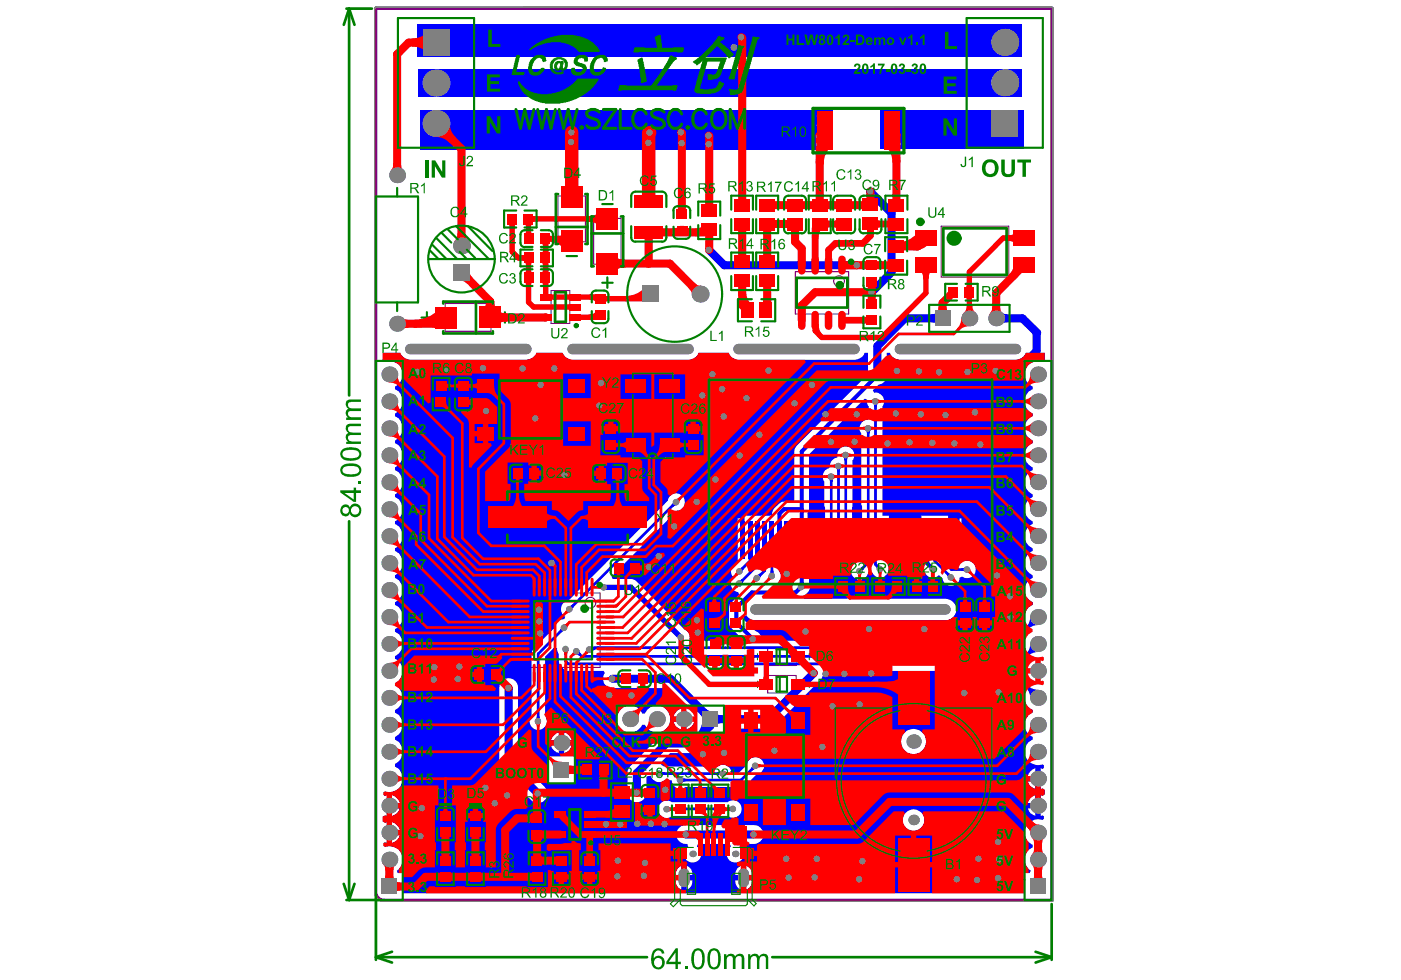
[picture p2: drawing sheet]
<svg xmlns="http://www.w3.org/2000/svg" width="289mm" height="202mm" viewBox="0 0 289 202" stroke-linecap="round" stroke-linejoin="round" font-family="sans-serif">
<path d="M77.3 1.6l.2-.2h139.4l.3 .4-.1 184.1h-137.9a1.9 1.9 0 0 1-1.9-1.9z" fill="none" stroke="#808080" stroke-width=".21"/>
<path d="M77.5 1.8h139.4v183.8h-137.7a1.66 1.66 0 0 1-1.7-1.6z" fill="none" stroke="#800080" stroke-width=".55"/>
<g fill="none" stroke="#008000" stroke-width=".44">
<path d="M116.8 36.6h2.2M117.9 35.5v2.3M116.8 52.8h2.2M124.2 58.3h2.2M124.2 42.1h2.2M125.3 57.2v2.2M86.9 65.5h2.2M88 64.4v2.2M104.1 64.4v2.2M90.7 175h2.3M90.7 165.1h2.3M91.9 173.9v2.2"/>
<path d="M96.9 175h2.3M96.9 165.1h2.3M98 173.9v2.2"/>
</g>
<g fill="none" stroke="#008000" stroke-width=".55">
<path d="M71.4 1.8h5.3M72 1.8l1.1 3.3M72 1.8l-1.1 3.3M72 1.8v79.8M72 107.5v78.1M70.9 182.3l1.1 3.3M71.4 185.6h7M73.1 182.3l-1.1 3.3M77.5 184.8v13.2M77.5 197.4l3.3 1.1M77.5 197.4h55.9M80.8 196.3l-3.3 1.1"/>
<path d="M159.3 197.4h57.6M213.6 196.3l3.3 1.1M216.9 186.5v11.5M216.9 197.4l-3.3 1.1"/>
</g>
<path d="M156.2 134.8v1.3M166.2 135.4h1.4M166.9 134.8v1.3M156.2 140.5v1.3M166.2 141.2h1.4M166.9 140.5v1.3" fill="none" stroke="#008000" stroke-width=".22"/>
<g fill="#008000">
<path d="M73.8 99.1h.6v.6h-.6z"/>
<path d="M71.6 87.6l.4-.2h2.4v.5h-1.9a.65 .65 0 0 0-.8 .6 .65 .65 0 0 0 .8 .7h1.9v.5h-2a.67 .67 0 0 0-.6 .8 .67 .67 0 0 0 .8 .6h1.8v.5h-3v-.5h.4a1.06 1.06 0 0 1 0-1.8 1.13 1.13 0 0 1-.2-1.7z"/>
<path d="M71.6 82.6l.5-.2h2.3v.5h-2a.69 .69 0 0 0-.7 .8 .69 .69 0 0 0 1 .5h1.7v.6h-2a.61 .61 0 0 0-.6 .6 .61 .61 0 0 0 .6 .6l2 .1v.5h-3v-.5h.4a1.04 1.04 0 0 1 0-1.8 1.09 1.09 0 0 1-.2-1.7z"/>
<path d="M141.2 199.3h.6v.6h-.6z"/>
<path d="M149.3 196.8h.5v.5a1.03 1.03 0 0 1 1.8 0 1 1 0 0 1 1.2-.5 1 1 0 0 1 .7 1v2.1h-.5v-2a.6 .6 0 0 0-.5-.8 .6 .6 0 0 0-.7 .5l-.1 2.3h-.6v-2a.64 .64 0 0 0-.6-.7 .64 .64 0 0 0-.6 .6v2.1h-.6z"/>
<path d="M154.3 196.8h.4v.4a1.05 1.05 0 0 1 1.9 .1 1 1 0 0 1 1.1-.5 1 1 0 0 1 .7 1v2.1h-.5v-2a.65 .65 0 0 0-.6-.7 .65 .65 0 0 0-.6 .7l-.1 2h-.5v-2a.67 .67 0 0 0-.7-.7 .67 .67 0 0 0-.6 .8v1.9h-.5z"/>
<path d="M70.5 104.4a1.01 1.01 0 0 1 1.7 .3 1.25 1.25 0 0 1 1.6-.7 1.25 1.25 0 0 1 .7 1.6 1.19 1.19 0 0 1-1.1 1.1 1.19 1.19 0 0 1-1.2-.8 1.05 1.05 0 0 1-1.4 .5 1.05 1.05 0 0 1-.6-1.4zM70.6 105.3a.68 .68 0 0 0 1.3 0 .68 .68 0 0 0-1.3 0zM72.3 105.3a.9 .9 0 0 0 1.8 0 .9 .9 0 0 0-1.8 0z"/>
<path d="M70.2 101.1h2.7v-.5h.5v.5h1v.6h-1v1.8h-.5l-2.7-1.9zM71.1 101.7l1.8 1.3v-1.3z"/>
<path d="M70.6 96l.8-.4h1.1a1.73 1.73 0 0 1 2 1.4v.1a1.24 1.24 0 0 1-1.4 1.2l-.9 .1a1.55 1.55 0 0 1-2-1.8zM70.9 96.4a.77 .77 0 0 0-.2 .8 .77 .77 0 0 0 .7 .5l1 .2a1.49 1.49 0 0 0 1.7-.9 1.38 1.38 0 0 0-1.8-.9z"/>
<path d="M70.6 92.7l1-.4 1-.1a1.75 1.75 0 0 1 1.9 1.4v.2a1.55 1.55 0 0 1-1.9 1.2h-.4a1.55 1.55 0 0 1-2-1.8zM70.9 93a.81 .81 0 0 0-.2 1 .81 .81 0 0 0 .9 .5h.8a1.7 1.7 0 0 0 1.6-.6 .99 .99 0 0 0-1.1-1.1h-1z"/>
<path d="M134.9 195.9a1.33 1.33 0 0 1 2.1 .8h-.5a.81 .81 0 0 0-1-.6 .81 .81 0 0 0-.6 .9l-.1 .7a1.28 1.28 0 0 1 1.8-.3 1.28 1.28 0 0 1 .4 1.7 1.38 1.38 0 0 1-1.6 .8 1.38 1.38 0 0 1-1.1-1.3 3.5 3.5 0 0 1 .6-2.7zM135.2 197.8a.93 .93 0 0 0-.2 1.3 .93 .93 0 0 0 1.4 .1 .94 .94 0 0 0 .1-1.1 .94 .94 0 0 0-1.1-.4z"/>
<path d="M139.4 195.6h.4v2.8h.6v.5h-.6v1h-.5v-1h-1.9v-.5zM139.3 196.5l-1.4 1.9h1.4z"/>
<path d="M143.2 195.8a1.41 1.41 0 0 1 2.1 1.3v.8a1.81 1.81 0 0 1-1 2 1.41 1.41 0 0 1-1.7-1.5v-.6a2.79 2.79 0 0 1 .6-2zM143.4 196.3l-.2 .6-.1 .9a1.32 1.32 0 0 0 .9 1.7 1.07 1.07 0 0 0 .8-1.3v-.2a2.19 2.19 0 0 0-.6-1.9l-.4-.1z"/>
<path d="M146.5 195.8a1.45 1.45 0 0 1 1.5 .1 1.45 1.45 0 0 1 .6 1.4v.7a1.56 1.56 0 0 1-1.5 1.9 1.34 1.34 0 0 1-1.2-1.4v-.8a2.48 2.48 0 0 1 .6-1.9zM146.7 196.3l-.3 .8v.7a1.32 1.32 0 0 0 .9 1.7 1.45 1.45 0 0 0 .8-1.8 1.32 1.32 0 0 0-.8-1.7z"/>
</g>
<path d="M77.3 1.6l.2-.2h139.4l.3 .4-.1 184.1h-137.9a1.9 1.9 0 0 1-1.9-1.9z" fill="none" stroke="#808080" stroke-width=".21"/>
<g fill="none" stroke="#800080" stroke-width=".22">
<path d="M113.6 59.9h3.9v6.8h-3.9zM115.1 40.4h5.6v9.5h-5.6zM122.4 45h5.7v9.5h-5.7zM164 56h11v8.8h-11zM194.1 46.6h13.9v10.6h-13.9zM91.8 62.6h9.5v5.7h-9.5zM108.5 122.3h15.3v15.4h-15.3zM158.3 133.7h5.9v3.6h-5.9zM158.3 139.3h5.9v3.6h-5.9zM91 169.5h1.7M91.9 169.1v1.7M91.9 169.5l.8 .9h-1.7z"/>
<path d="M93 170l.6 .6M93.2 169.5l.6 .6M97.2 169.5h1.7M97.2 170.4l.8-.9 .9 .9zM98 169.1v1.7M99.2 170l.6 .6M99.4 169.5l.6 .7M116.6 166.6h4v6.9h-4z"/>
<circle cx="173" cy="58" r="1.11"/>
<circle cx="121.8" cy="124.3" r="1.11"/>
</g>
<g fill="#00f">
<path d="M160.6 116.3h3.2v3.7l-.4 .7h-2.8l-.1-.6a1.7 1.7 0 0 0 .1-2.3z"/>
<path d="M182.9 72.8h.6a2.04 2.04 0 0 0 2.1 1.4h23.9a2.3 2.3 0 0 0 2.1-1.4h3.8v1.5l-.4 .3a2.76 2.76 0 0 0-3.5 1.6 2.76 2.76 0 0 0 1.5 3.5v.6a2.75 2.75 0 0 0-1.6 2.5 2.75 2.75 0 0 0 1.6 2.5v.5a2.75 2.75 0 0 0-1.6 2.5 2.75 2.75 0 0 0 1.6 2.5v.6a2.75 2.75 0 0 0-1.6 2.5 2.75 2.75 0 0 0 1.6 2.5v.6a2.75 2.75 0 0 0-1.6 2.5 2.75 2.75 0 0 0 1.6 2.5v.5a2.75 2.75 0 0 0-1.6 2.5 2.75 2.75 0 0 0 1.6 2.5v.6a2.75 2.75 0 0 0-1.6 2.5 2.75 2.75 0 0 0 1.6 2.5v.5a2.75 2.75 0 0 0-1.6 2.5 2.75 2.75 0 0 0 1.6 2.5v.6a2.75 2.75 0 0 0-1.6 2.5 2.75 2.75 0 0 0 1.6 2.5v.6a2.51 2.51 0 0 0-1.6 2.5l-.1 .5-.5 .8-3.6 3.6h-49.9l-.3-.4a1.93 1.93 0 0 0-1.3-1.7l-2.3-2.3v-.7l.6-.2a2.02 2.02 0 0 0 1.8 1h39.2a2.22 2.22 0 0 0 2.2-2.2 2.22 2.22 0 0 0-2.2-2.2h-29.3l.1-.7a1.85 1.85 0 0 0 1-2.6v-4.5h1v-8.8h-1v-13.2l11.5-11.5 .5 .3a1.5 1.5 0 0 0 .4 1.3v2.7l-.1 .1a1.78 1.78 0 0 0-1.6 .9 1.78 1.78 0 0 0 .1 1.9v17h-.1v.5h-1.5v-.5h-.2v-11.4a1.78 1.78 0 0 0-1-2.9 1.78 1.78 0 0 0-2.1 2.3 1.76 1.76 0 0 0-1.5 1.9l-.3 .3a1.81 1.81 0 0 0-.9 2.8v7h-.1v.5h-1v8.8h1v.6h5.7l.3 .5a1.77 1.77 0 0 0 .7 2.6 1.77 1.77 0 0 0 2.4-1.2l.5-.3h.3a1.76 1.76 0 0 0 2.3 1.1 1.76 1.76 0 0 0 1.1-2.2l.3-.5h.1v-.6h1v-8.8h-1v-.5h-1.6v-22.6a1.78 1.78 0 0 0 .1-2 1.78 1.78 0 0 0-1.8-.8l-.3-.5 1.2-1.2a1.93 1.93 0 0 0 1.7-1.9zM197.9 106.9v3.9h.4v-3.9zM187.2 106.9v8.8h.4v-8.8zM185.7 106.9v8.8h.4v-8.8zM188.7 106.9v8.8h1a2.37 2.37 0 0 0 .9 2.1 1.83 1.83 0 0 0 3.1 .8l.7 .7a1.78 1.78 0 0 0 1.8 1.6 1.78 1.78 0 0 0 1.7-1.8l.5-.2a1.78 1.78 0 0 0 2.8-1.2 1.78 1.78 0 0 0-2.4-1.9l-.5-.3v-3.6h-1v-.6h-.5v-4.4h-1v-.5h-6.1v.5z"/>
<path d="M78.9 72.8h3.7l.1 .3a2.51 2.51 0 0 0 1.9 1.1h24l.5-.1a2.12 2.12 0 0 0 1.5-1.3h5.4l.2 .3a2.3 2.3 0 0 0 1.9 1.1h23.9l.6-.1a1.89 1.89 0 0 0 1.5-1.3h6.2l.1 .3a2.3 2.3 0 0 0 1.9 1.1h23.9l.6-.1a1.89 1.89 0 0 0 1.5-1.3h.7v4.4l-15 15.2-.2 .7v10.4h-2.1a3.4 3.4 0 0 0-2.5 2.5v.4h-6.1v.5h-1v9.2a1.84 1.84 0 0 0-.9 3 1.82 1.82 0 0 0 1 3.1l.3 .5-2 1.9-.1 .8v3l.1 .8 2.4 2.5-.2 .5h-10.1l-.4-.4a1.62 1.62 0 0 0-1.1-2l-10.2-10.2-.8-.2h-3.7l-.3-.5 13.5-13.6a1.76 1.76 0 0 0 1.7-1.7 1.76 1.76 0 0 0-1.7-1.8 1.76 1.76 0 0 0-1.8 1.4l-20.6 20.7h-.2a1.78 1.78 0 0 0-1.3 1.5 1.78 1.78 0 0 0 .9 1.8l-.3 .5-.4 .1a1.72 1.72 0 0 0-1.3 1.5l-4.6 4.6-.3 .4-.1 .6v12.8a1.79 1.79 0 0 0 .2 2.4 1.79 1.79 0 0 0 2.4 0 1.79 1.79 0 0 0 .2-2.4v-12.3l2-2 .5 .3 .1 .6 .2 .6v1.5a2.57 2.57 0 0 0 2 2h7.3l.3 .4a1.94 1.94 0 0 0-.2 2.1 1.94 1.94 0 0 0 1.7 1h11.2l3.6 3.7-.2 .5-.4 .1a2.49 2.49 0 0 0-1.6 1.6h2.1v.5h.6v2.2a2.43 2.43 0 0 0 1.7-2.1l.5 .3-.1 .2a4.1 4.1 0 0 1-1.6 2.5h-4.7l-.5 .1-.9 .5-6.3 6.5-.3 1 .1 4.5a1.97 1.97 0 0 0 2.1 1.4 1.97 1.97 0 0 0 1.7-1.9v-3.3l.9-.2 .2 .5a1.74 1.74 0 0 0 2.6 .5h1.5l.1 .3a1.76 1.76 0 0 0 2.7 1h11.5l.6-.1 .4-.3 2.3-2.2a1.78 1.78 0 0 0 1.5-1.8 1.78 1.78 0 0 0-1.7-1.7 1.78 1.78 0 0 0-1.8 1.5l-1.8 1.8h-1.4a1.77 1.77 0 0 0-2.9-1.4h-11l-.6-.3 .1-.7 1.7-1.8h4.7l1-.2 4-4h1.4v-.8h9.1l1-.3 .4-.3 9.4-9.5 .5-.8 .1-.6 .4-.4h36.3l4.4 4.3 .4 .7 .1 .5a2.51 2.51 0 0 0 1.6 2.5v.6l-.3 .1a2.76 2.76 0 0 0 .3 4.9v.6l-.3 .1a2.76 2.76 0 0 0-1.1 3.5 2.76 2.76 0 0 0 3.4 1.5l.3 .1v.6l-.3 .2-.4-.1v4.2l.4-.1 .4 .3v.9l-.4 .4-.4-.2v4.3l.4-.1 .3 .2v.5l-.3 .2h-.2a2.75 2.75 0 0 0-3.3 1.7 2.75 2.75 0 0 0 1.5 3.4v.6l-.3 .1a2.75 2.75 0 0 0-.1 4.7l-.3 .5h-.9v4.2h-128.3v-4.2h-1.1l-.2-.5 .5-.3a2.78 2.78 0 0 0 .3-3.5 2.78 2.78 0 0 0-3.2-1.1l-.3-.2v-.6l.3-.2 .3 .2v-4.3l-.3 .1-.5-.3v-.9l.5-.3 .3 .1v-4.3l-.3 .2-.3-.2v-.6l.5-.1a2.76 2.76 0 0 0 3.3-1.7 2.76 2.76 0 0 0-1.4-3.5v-.5l.2-.1a2.76 2.76 0 0 0-.2-4.9v-.6l.2-.1a2.76 2.76 0 0 0-.2-4.9v-.6l.2-.1a2.76 2.76 0 0 0-.2-4.9v-.5l.2-.1a2.76 2.76 0 0 0-.2-4.9v-.6l.2-.1a2.76 2.76 0 0 0-.2-4.9v-.5l.2-.1a2.76 2.76 0 0 0-.2-4.9v-.6l.2-.1a2.76 2.76 0 0 0-.2-4.9v-.6l.2-.1a2.76 2.76 0 0 0-.2-4.9v-.5l.2-.1a2.76 2.76 0 0 0-.2-4.9v-.6l.2-.1a2.76 2.76 0 0 0-.2-4.9v-.5l.2-.1a2.76 2.76 0 0 0-.2-4.9v-.6l.2-.1a2.76 2.76 0 0 0-.2-4.9v-.6l.2-.1a2.76 2.76 0 0 0-.2-4.9v-.5l.2-.1a2.76 2.76 0 0 0-.2-4.9v-.6l.2-.1a2.76 2.76 0 0 0 1.1-3.5 2.76 2.76 0 0 0-3.4-1.5l-.5-.3zM128 146.3a2.77 2.77 0 0 0 .3 4.3 2.77 2.77 0 0 0 4.1-1.1h.6a2.76 2.76 0 0 0 4.2 1 2.76 2.76 0 0 0 0-4.3 2.76 2.76 0 0 0-4.2 1h-.6a2.7 2.7 0 0 0-4.4-.9zM138.9 148.9a2.08 2.08 0 0 0 1.6 1.6v-1.6zM116.3 151.1v1.6h1.6a2.25 2.25 0 0 0-1.6-1.6zM114.2 151.7l-.6 1h1.6v-1.6zM116.3 153.8v1.5a2.08 2.08 0 0 0 1.6-1.5zM113.6 153.8a2.27 2.27 0 0 0 1.6 1.5v-1.5zM185.8 152.9a2.61 2.61 0 0 0 5.2 0 2.61 2.61 0 0 0-5.2 0zM212.5 159.1l-.5 1h1.5v-1.6zM113 156v5.5h5.5v-5.5zM212 161.2a2.08 2.08 0 0 0 1.5 1.5v-1.5zM136.3 165.7a1.77 1.77 0 0 0-.1 2.4 1.77 1.77 0 0 0 2.4 .2h11.5a1.79 1.79 0 0 0 2.4-.2 1.79 1.79 0 0 0 0-2.4 1.79 1.79 0 0 0-2.4-.2h-11.6a1.7 1.7 0 0 0-2.2 .2zM212.5 164.6l-.5 1h1.5v-1.6zM80.8 164v1.6h1.7a2.49 2.49 0 0 0-1.7-1.6zM103.5 140.5l-.5 .8v.6v16.2l.5 .9 6 6.1a1.96 1.96 0 0 0 2.8 0 1.96 1.96 0 0 0 0-2.8l-5.5-5.5v-14.9a1.92 1.92 0 0 0-1.1-1.9 1.92 1.92 0 0 0-2.2 .5zM212 166.7a2.08 2.08 0 0 0 1.5 1.6v-1.6zM80.8 166.7v1.6a2.24 2.24 0 0 0 1.7-1.6zM80.8 169.6v1.6h1.7a2.49 2.49 0 0 0-1.7-1.6zM186.2 169.1a2.23 2.23 0 0 0 4.4 0 2.23 2.23 0 0 0-4.4 0zM80.8 172.3v1.6a2.24 2.24 0 0 0 1.7-1.6zM140.1 170.7a1.95 1.95 0 0 0-.4 2.3 1.95 1.95 0 0 0 2 1.1l.3 .5a1.76 1.76 0 0 0-.5 2.7 1.76 1.76 0 0 0 2.7 0 1.76 1.76 0 0 0-.5-2.7l.2-.5h6.6l.2 .5a1.76 1.76 0 0 0-.4 2.7 1.76 1.76 0 0 0 2.7 0 1.76 1.76 0 0 0-.5-2.7l.2-.5h2.7a1.95 1.95 0 0 0 2-2 1.95 1.95 0 0 0-2-1.9h-13.9l-1 .2zM153.9 178.6v1.9h1.2a1.76 1.76 0 0 0-1.2-1.9zM152.1 179a1.82 1.82 0 0 0-.5 1.5h1.2v-1.9zM141.6 178.6v1.9h1.2a1.76 1.76 0 0 0-1.2-1.9zM139.9 179a1.82 1.82 0 0 0-.5 1.5h1.1v-1.9zM153.9 181.6v1.9a1.67 1.67 0 0 0 1.2-1.9zM151.6 181.6a1.83 1.83 0 0 0 1.2 1.9v-1.9zM141.6 181.6v1.9a1.67 1.67 0 0 0 1.2-1.9zM139.4 181.6a1.83 1.83 0 0 0 1.1 1.9v-1.9z"/>
</g>
<path d="M139.4 103.6h.1M166.8 117.8l.2 .1M167.1 105.5l-.3 .3M121.9 133.6l-.4 .4M137.6 166.9h-.1" fill="none" stroke="#00f" stroke-width=".55"/>
<path d="M163.8 117.3l-.3 .2M165.3 121l-1.2 1.2" fill="none" stroke="#00f" stroke-width=".83"/>
<circle cx="171.4" cy="98.3" r=".28" fill="#00f"/>
<g fill="none" stroke="#00f" stroke-width=".55">
<path d="M171.4 98.3v13M172.9 96.1v15.2M174.4 93.9l.1 17.4M179.1 88.3v27.7l-1.8 1.8M180.6 82.8v33.6l.9 1M139.4 103.6l-21.9 22.1M154.7 111.3v4.4l-2.2 2.2M156.2 111.3v5.3l-3.7 3.8M157.7 111.3v6.4l-1.6 1.6M159.2 111.3v7.5M166.8 105.8v12M169.2 104l.7 .7v6.6"/>
<path d="M176.3 104.5l-.3 .3v6.5M177.2 104.2l.3 .3v6.8M183.8 104.9l-.2 .1v6.3M189.2 104l.5 .6v6.7M192.8 111.3v4.4l3.3 3.4M194.3 111.3v4.2l1.9 2h3.3M195.8 104.8v6.5M116.3 129.5l-5.3 5.4v13.9M116.7 133.9v2.5l.5 .5h90l6.9 7M214.1 132.8l-2.6 2.6h-91.5l-1.1-1.1M214.1 127.3l-6.3 6.3h-85.9M135.9 159.6h13.2"/>
<path d="M155.8 158l-3 2.9h-12.5M137.6 166.9h13.6"/>
</g>
<path d="M179.5 39.5l4.4 4.5v12.2l-4.1 4.1M146.2 51.5l3.2 3.2h27.3M194.4 65.7h-7.8l-5.7 5.7v6M205.4 65.7h5.5l3 3-.1 .1v3.6l-5.9 5.9M126.3 140h11.9l8.3 8.3M167.8 138.8l-9.4 9.5h-11.9M104.9 141.9v15.7l6 6.1M146.5 148.3v1.4l-3.6 3.6h-5.5l-6.1 6.2v4M141.5 172.1h13.9" fill="none" stroke="#00f" stroke-width="1.7"/>
<path d="M180.9 77.4l-15.6 15.7v27.9M153.1 105.4v5.9M163.8 111.3v6M165.3 105h-3.6l-.9 1v5.3M191.2 111.3v4.9l1.2 1.2M164.1 122.2h-9l-3.2 3.2v3l3.4 3.4" fill="none" stroke="#00f" stroke-width=".83"/>
<path d="M124.5 121.2h5.6l10.3 10.3" fill="none" stroke="#00f" stroke-width="1.1"/>
<g fill="#00f">
<path d="M185.6 27.6h22.3v1.4h-22.3z" fill-rule="evenodd"/>
<path d="M184.9 23.7h19.9v1.3h-19.9z" fill-rule="evenodd"/>
<path d="M88.9 27.8h81.3v1.3h-81.3z" fill-rule="evenodd"/>
<path d="M91 24.3h78.1v1.3h-78.1z" fill-rule="evenodd"/>
<path d="M181.6 22.9h29.6v7.8h-29.6z" fill-rule="evenodd"/>
<path d="M86.8 22.7h85v8.2h-85z" fill-rule="evenodd"/>
<path d="M91.2 17.9h116.1v1.3h-116.1z" fill-rule="evenodd"/>
<path d="M89.6 9.5h116v1.3h-116z" fill-rule="evenodd"/>
<path d="M91.6 15h117v1.3h-117z" fill-rule="evenodd"/>
<path d="M86.2 14.2h124.4v5.7h-124.4z" fill-rule="evenodd"/>
<path d="M89.9 6.6h117.1v1.2h-117.1z" fill-rule="evenodd"/>
<path d="M86.1 4.9h124.7v6.8h-124.7z" fill-rule="evenodd"/>
</g>
<g fill="none" stroke="#00f" stroke-width=".55">
<path d="M171.2 98.6l.2 .6 .3-.6M172.6 96.4l.3 .7 .3-.7M174.1 94.1l.3 .7 .3-.7M178.8 88.6l.3 .7 .2-.7M180.3 83.1l.3 .6 .2-.6M139.1 103.6l-.2 .6M139.5 104l-.8 .3M152.5 120l.6-.3-.3 .7M152.5 117.5l.7-.3-.3 .7M156.1 118.9l.7-.3-.3 .7M158.9 118.5l.3-.6 .3 .6M174.4 107.4l.2 .4"/>
<path d="M177.3 117.4l.7-.3-.3 .7M181.5 117l-.7-.3 .3 .7M196.1 118.7l-.6-.3 .3 .7M199.2 117.2l-.7 .3 .7 .3M116 129.5l-.3 .7 .6-.3M116.4 134.2l.3 .6 .3-.6M117.5 125.3l.6-.3-.3 .7M119.3 134.3l.3 .7-.7-.3M123.4 133.6l-1 .2-.5 .5M212.7 132.8a3.3 3.3 0 0 1-.9 2.3M212.7 127.3a3.3 3.3 0 0 1-.9 2.3M213.3 132.8l-.2 .8-.4 .6"/>
<path d="M213.3 127.3l-.2 .7-.4 .6M214.1 133.6l-.8 .2-.6 .4M214.1 128l-.8 .2-.6 .4M214.1 134.2a3.3 3.3 0 0 0-2.3 1M214.1 128.7a3.3 3.3 0 0 0-2.3 .9M110.7 148.5l.3-.7 .3 .7M136.2 159.3l.7 .3M136.9 159.5l-.7 .3M148.1 159.5l.7 .3M148.8 159.3l-.7 .3M155.4 158l-.3 .6 .7-.3M211.8 141.6a3.3 3.3 0 0 0 2.3 1"/>
<path d="M211.8 141.6a3.3 3.3 0 0 1 .9 2.3M212.7 142.5l.6 .5 .8 .1M212.7 142.6l.4 .6 .2 .7M137.8 166.7l.5 .2M138.6 166.9l-.8 .3M140.6 160.6l.6 .3-.6 .3M150.2 166.9l.7 .2M150.9 166.6l-.7 .3"/>
</g>
<path d="M192.4 65.7l.8 .1 .6 .4M193.8 65l-.6 .5-.8 .1M206 65l.6 .5 .8 .1M207.4 65.7l-.8 .1-.6 .4M145.1 147a3.2 3.2 0 0 1 .1 3.6l-1 1.4M145.2 146.9l.6 .5 .7 .1M147.1 147.8l.6 .4 .8 .1-.8 .2-.6 .4" fill="none" stroke="#00f" stroke-width="1.7"/>
<path d="M165.3 120.2l-.2 .7" fill="none" stroke="#00f" stroke-width=".83"/>
<g fill="#808080">
<circle cx="127.9" cy="170" r=".67"/>
<circle cx="125" cy="170" r=".67"/>
<circle cx="137.2" cy="162.9" r=".67"/>
<circle cx="137" cy="170" r=".67"/>
<circle cx="134.2" cy="169.9" r=".67"/>
<circle cx="131.4" cy="169.9" r=".67"/>
<circle cx="187.6" cy="91.2" r=".67"/>
<circle cx="183" cy="91.5" r=".67"/>
<circle cx="170.3" cy="85.5" r=".67"/>
<circle cx="184.8" cy="85.3" r=".67"/>
<circle cx="189.9" cy="85.5" r=".67"/>
<circle cx="195" cy="85.6" r=".67"/>
<circle cx="201.1" cy="85.1" r=".67"/>
<circle cx="202.2" cy="91.7" r=".67"/>
<circle cx="196.8" cy="91.5" r=".67"/>
<circle cx="192.3" cy="91.4" r=".67"/>
<circle cx="205.3" cy="76.5" r=".67"/>
<circle cx="199.5" cy="76.7" r=".67"/>
<circle cx="193.7" cy="76.8" r=".67"/>
<circle cx="189.5" cy="76.6" r=".67"/>
<circle cx="185" cy="76.5" r=".67"/>
<circle cx="133.8" cy="117" r=".67"/>
<circle cx="111.4" cy="130.7" r=".67"/>
<circle cx="111.2" cy="128.2" r=".67"/>
<circle cx="111.1" cy="125.8" r=".67"/>
<circle cx="114.3" cy="76" r=".67"/>
<circle cx="107.8" cy="76" r=".67"/>
<circle cx="99.6" cy="76" r=".67"/>
<circle cx="92.1" cy="76.3" r=".67"/>
<circle cx="86" cy="76.7" r=".67"/>
<circle cx="100.3" cy="84.8" r=".67"/>
<circle cx="116.4" cy="98" r=".67"/>
<circle cx="110.4" cy="86.3" r=".67"/>
<circle cx="111.5" cy="79.4" r=".67"/>
<circle cx="123.9" cy="79" r=".67"/>
<circle cx="123.6" cy="83.7" r=".67"/>
<circle cx="146.9" cy="77.2" r=".67"/>
<circle cx="148.9" cy="80.3" r=".67"/>
<circle cx="144.8" cy="81.6" r=".67"/>
<circle cx="149.3" cy="85.9" r=".67"/>
<circle cx="154" cy="82.1" r=".67"/>
<circle cx="158.5" cy="76.5" r=".67"/>
<circle cx="143.7" cy="103.5" r=".67"/>
<circle cx="147.5" cy="98.9" r=".67"/>
<circle cx="152.6" cy="94" r=".67"/>
<circle cx="156.6" cy="89.7" r=".67"/>
<circle cx="163.8" cy="83.2" r=".67"/>
<circle cx="167.4" cy="79.4" r=".67"/>
<circle cx="198.9" cy="142.9" r=".67"/>
<circle cx="205.9" cy="142.8" r=".67"/>
<circle cx="205.6" cy="118.7" r=".67"/>
<circle cx="208.4" cy="127.2" r=".67"/>
<circle cx="208.3" cy="123" r=".67"/>
<circle cx="179.7" cy="138.9" r=".67"/>
<circle cx="174.1" cy="139" r=".67"/>
<circle cx="170.3" cy="139" r=".67"/>
<circle cx="177.3" cy="145.3" r=".67"/>
<circle cx="171.7" cy="145.7" r=".67"/>
<circle cx="169.6" cy="154.1" r=".67"/>
<circle cx="159.7" cy="154.8" r=".67"/>
<circle cx="144.9" cy="155.6" r=".67"/>
<circle cx="149.3" cy="155.3" r=".67"/>
<circle cx="94.4" cy="140.1" r=".67"/>
<circle cx="89.5" cy="140.2" r=".67"/>
<circle cx="89.6" cy="137.6" r=".67"/>
<circle cx="94.7" cy="137.5" r=".67"/>
<circle cx="86.7" cy="172.5" r=".67"/>
<circle cx="87" cy="166.7" r=".67"/>
<circle cx="104.6" cy="164.1" r=".67"/>
<circle cx="102" cy="165.7" r=".67"/>
<circle cx="100.1" cy="162.5" r=".67"/>
<circle cx="127.4" cy="177.5" r=".67"/>
<circle cx="133" cy="178" r=".67"/>
<circle cx="132.8" cy="180.6" r=".67"/>
<circle cx="127.3" cy="180.8" r=".67"/>
<circle cx="162.1" cy="177.1" r=".67"/>
<circle cx="168.4" cy="177.1" r=".67"/>
<circle cx="177.8" cy="177.6" r=".67"/>
<circle cx="177.2" cy="181.4" r=".67"/>
<circle cx="168" cy="181" r=".67"/>
<circle cx="162.6" cy="181" r=".67"/>
<circle cx="205.8" cy="173.6" r=".67"/>
<circle cx="206" cy="177.2" r=".67"/>
<circle cx="201.8" cy="177.1" r=".67"/>
<circle cx="205.8" cy="181.1" r=".67"/>
<circle cx="201.5" cy="181.5" r=".67"/>
<circle cx="197.3" cy="181.4" r=".67"/>
<circle cx="141.4" cy="172.1" r=".67"/>
<circle cx="155.4" cy="172.1" r=".67"/>
<circle cx="137.5" cy="166.9" r=".67"/>
<circle cx="151.1" cy="166.9" r=".67"/>
<circle cx="179.4" cy="39.5" r=".67"/>
<circle cx="179.7" cy="60.3" r=".67"/>
<circle cx="176.7" cy="54.7" r=".67"/>
<circle cx="146.2" cy="51.5" r=".67"/>
<circle cx="146.1" cy="28" r=".67"/>
<circle cx="140.4" cy="27.3" r=".67"/>
<circle cx="133.9" cy="27.4" r=".67"/>
<circle cx="117.8" cy="27.3" r=".67"/>
<circle cx="110.9" cy="163.7" r=".67"/>
<circle cx="104.8" cy="141.9" r=".67"/>
<circle cx="155.7" cy="158" r=".67"/>
<circle cx="131.3" cy="163.5" r=".67"/>
<circle cx="124.5" cy="121.2" r=".67"/>
<circle cx="110.9" cy="148.8" r=".67"/>
<circle cx="116.3" cy="129.5" r=".67"/>
<circle cx="140.2" cy="160.9" r=".67"/>
<circle cx="116.6" cy="133.9" r=".67"/>
<circle cx="118.8" cy="134.3" r=".67"/>
<circle cx="121.5" cy="134" r=".67"/>
<circle cx="139.4" cy="103.6" r=".67"/>
<circle cx="117.4" cy="125.7" r=".67"/>
<circle cx="149" cy="159.6" r=".67"/>
<circle cx="135.9" cy="159.6" r=".67"/>
<circle cx="140.4" cy="131.5" r=".67"/>
<circle cx="180.5" cy="82.8" r=".67"/>
<circle cx="179" cy="88.3" r=".67"/>
<circle cx="174.4" cy="93.9" r=".67"/>
<circle cx="172.9" cy="96.1" r=".67"/>
<circle cx="171.4" cy="98.3" r=".67"/>
<circle cx="152.8" cy="7.7" r=".67"/>
<circle cx="170.7" cy="28" r=".67"/>
<circle cx="170.7" cy="29.8" r=".67"/>
<circle cx="169.1" cy="25.9" r=".67"/>
<circle cx="170.7" cy="25.9" r=".67"/>
<circle cx="169.1" cy="23.9" r=".67"/>
<circle cx="170.7" cy="23.9" r=".67"/>
<circle cx="183.3" cy="25.6" r=".67"/>
<circle cx="183.3" cy="27.8" r=".67"/>
<circle cx="183.3" cy="29.6" r=".67"/>
<circle cx="184.8" cy="27.4" r=".67"/>
<circle cx="184.8" cy="25.6" r=".67"/>
<circle cx="183.3" cy="23.9" r=".67"/>
<circle cx="184.8" cy="23.9" r=".67"/>
<circle cx="117.8" cy="29.3" r=".67"/>
<circle cx="133.7" cy="29.5" r=".67"/>
<circle cx="140.6" cy="29.5" r=".67"/>
<circle cx="146.2" cy="29.7" r=".67"/>
<circle cx="151.4" cy="9.8" r=".67"/>
<circle cx="192.3" cy="117.4" r=".67"/>
<circle cx="199.4" cy="117.5" r=".67"/>
<circle cx="196.1" cy="119.1" r=".67"/>
<circle cx="177.2" cy="117.8" r=".67"/>
<circle cx="181.4" cy="117.4" r=".67"/>
<circle cx="152.5" cy="117.9" r=".67"/>
<circle cx="152.4" cy="120.4" r=".67"/>
<circle cx="156.1" cy="119.3" r=".67"/>
<circle cx="159.1" cy="118.8" r=".67"/>
<circle cx="167.8" cy="138.8" r=".67"/>
<circle cx="155.2" cy="131.8" r=".67"/>
<circle cx="165.2" cy="121.1" r=".67"/>
<circle cx="126.2" cy="140" r=".67"/>
<circle cx="162.2" cy="118.4" r=".67"/>
<circle cx="190.6" cy="129.8" r=".67"/>
<circle cx="179.2" cy="129.8" r=".67"/>
<circle cx="166.1" cy="130.3" r=".67"/>
<circle cx="125.6" cy="143.4" r=".67"/>
<circle cx="130.2" cy="143.4" r=".67"/>
<circle cx="169" cy="28.1" r=".67"/>
<circle cx="169" cy="29.9" r=".67"/>
<circle cx="185.1" cy="29.7" r=".67"/>
<circle cx="113.7" cy="116.1" r=".67"/>
<circle cx="135.9" cy="114.8" r=".67"/>
<circle cx="139" cy="108.6" r=".67"/>
<circle cx="143.7" cy="127.9" r=".67"/>
<circle cx="143.9" cy="130.5" r=".67"/>
<circle cx="176.7" cy="85.5" r=".67"/>
<circle cx="176.2" cy="91.1" r=".67"/>
<circle cx="171.4" cy="91.1" r=".67"/>
<circle cx="214.1" cy="160.6" r="1.63"/>
<circle cx="214.1" cy="138.4" r="1.63"/>
<circle cx="214.1" cy="116.1" r="1.63"/>
<circle cx="214.1" cy="93.9" r="1.63"/>
<circle cx="142.8" cy="176.1" r=".66"/>
<circle cx="151.6" cy="176.1" r=".66"/>
<circle cx="214.1" cy="171.7" r="1.63"/>
<circle cx="214.1" cy="177.3" r="1.63"/>
<circle cx="214.1" cy="149.5" r="1.63"/>
<circle cx="214.1" cy="155.1" r="1.63"/>
<circle cx="214.1" cy="132.8" r="1.63"/>
<circle cx="214.1" cy="143.9" r="1.63"/>
<circle cx="214.1" cy="121.7" r="1.63"/>
<circle cx="214.1" cy="127.3" r="1.63"/>
<circle cx="214.1" cy="99.5" r="1.63"/>
<circle cx="214.1" cy="105" r="1.63"/>
<circle cx="214.1" cy="82.8" r="1.63"/>
<circle cx="214.1" cy="88.3" r="1.63"/>
<circle cx="130" cy="148.3" r="1.63"/>
<circle cx="214.1" cy="110.6" r="1.63"/>
<circle cx="214.1" cy="166.2" r="1.63"/>
<circle cx="214.1" cy="77.2" r="1.63"/>
<circle cx="80.3" cy="160.6" r="1.63"/>
<circle cx="80.3" cy="138.4" r="1.63"/>
<circle cx="80.3" cy="116.1" r="1.63"/>
<circle cx="80.3" cy="93.9" r="1.63"/>
<circle cx="81.9" cy="36.1" r="1.63"/>
<circle cx="188.4" cy="169.1" r="1.08"/>
<circle cx="80.3" cy="171.7" r="1.63"/>
<circle cx="80.3" cy="177.3" r="1.63"/>
<circle cx="80.3" cy="149.5" r="1.63"/>
<circle cx="80.3" cy="155.1" r="1.63"/>
<circle cx="80.3" cy="132.8" r="1.63"/>
<circle cx="80.3" cy="143.9" r="1.63"/>
<circle cx="80.3" cy="121.7" r="1.63"/>
<circle cx="80.3" cy="127.3" r="1.63"/>
<circle cx="80.3" cy="99.5" r="1.63"/>
<circle cx="80.3" cy="105" r="1.63"/>
<circle cx="80.3" cy="82.8" r="1.63"/>
<circle cx="80.3" cy="88.3" r="1.63"/>
<circle cx="81.9" cy="66.8" r="1.63"/>
<circle cx="89.9" cy="17.1" r="2.76"/>
<circle cx="115.8" cy="153.2" r="1.63"/>
<circle cx="144.4" cy="60.7" r="1.74"/>
<circle cx="188.4" cy="153" r="1.47"/>
<circle cx="205.4" cy="65.7" r="1.63"/>
<circle cx="207.2" cy="8.7" r="2.76"/>
<circle cx="207.2" cy="17.1" r="2.76"/>
<circle cx="80.3" cy="110.6" r="1.63"/>
<circle cx="80.3" cy="166.2" r="1.63"/>
<circle cx="80.3" cy="77.2" r="1.63"/>
<circle cx="89.9" cy="25.5" r="2.76"/>
</g>
<g fill="#808080">
<path d="M212.4 181.2h3.3v3.3h-3.3z" fill-rule="evenodd"/>
<path d="M132.4 58.9h3.5v3.5h-3.5z" fill-rule="evenodd"/>
<path d="M78.6 181.2h3.3v3.3h-3.3z" fill-rule="evenodd"/>
<path d="M87.2 6h5.5v5.6h-5.5z" fill-rule="evenodd"/>
<path d="M114.1 157.2h3.3v3.3h-3.3z" fill-rule="evenodd"/>
<path d="M192.8 64h3.2v3.3h-3.2z" fill-rule="evenodd"/>
</g>
<path d="M141.1 180.3v1.6" fill="none" stroke="#808080" stroke-width="2.3"/>
<g fill="#808080">
<circle cx="141" cy="148.3" r="1.63"/>
<circle cx="135.5" cy="148.3" r="1.63"/>
</g>
<path d="M153.3 180.3v1.6" fill="none" stroke="#808080" stroke-width="2.3"/>
<path d="M204.4 22.6h5.6v5.6h-5.6z" fill-rule="evenodd" fill="#808080"/>
<path d="M84.6 72h24M152.3 72h23.9M155.8 125.7h39.2" fill="none" stroke="#808080" stroke-width="2.2"/>
<g fill="#808080">
<circle cx="95.2" cy="50.7" r="1.74"/>
<circle cx="199.9" cy="65.7" r="1.63"/>
</g>
<g fill="#808080">
<path d="M93.5 54.4h3.4v3.5h-3.4z" fill-rule="evenodd"/>
<path d="M144.9 146.7h3.2v3.3h-3.2z" fill-rule="evenodd"/>
</g>
<path d="M118.1 72h23.9M185.6 72h23.9" fill="none" stroke="#808080" stroke-width="2.2"/>
<g fill="#00f">
<path d="M152.7 107.5h.9v7.6h-.9z" fill-rule="evenodd"/>
<path d="M157.3 107.5h.9v7.6h-.9z" fill-rule="evenodd"/>
<path d="M155.7 107.5h.9v7.6h-.9z" fill-rule="evenodd"/>
<path d="M161.9 107.5h.8v7.6h-.8z" fill-rule="evenodd"/>
<path d="M160.3 107.5h.9v7.6h-.9z" fill-rule="evenodd"/>
<path d="M164.9 107.5h.8v7.6h-.8z" fill-rule="evenodd"/>
<path d="M163.4 107.5h.8v7.6h-.8z" fill-rule="evenodd"/>
<path d="M169.4 107.5h.9v7.6h-.9z" fill-rule="evenodd"/>
<path d="M167.9 107.5h.9v7.6h-.9z" fill-rule="evenodd"/>
<path d="M174 107.5h.9v7.6h-.9z" fill-rule="evenodd"/>
<path d="M172.5 107.5h.9v7.6h-.9z" fill-rule="evenodd"/>
<path d="M178.6 107.5h.9v7.6h-.9z" fill-rule="evenodd"/>
<path d="M177.1 107.5h.9v7.6h-.9z" fill-rule="evenodd"/>
<path d="M183.2 107.5h.8v7.6h-.8z" fill-rule="evenodd"/>
<path d="M181.7 107.5h.8v7.6h-.8z" fill-rule="evenodd"/>
<path d="M187.7 107.5h.9v7.6h-.9z" fill-rule="evenodd"/>
<path d="M186.2 107.5h.9v7.6h-.9z" fill-rule="evenodd"/>
<path d="M192.3 107.5h.9v7.6h-.9z" fill-rule="evenodd"/>
<path d="M190.8 107.5h.9v7.6h-.9z" fill-rule="evenodd"/>
<path d="M196.9 107.5h.8v7.6h-.8z" fill-rule="evenodd"/>
<path d="M195.4 107.5h.9v7.6h-.9z" fill-rule="evenodd"/>
<path d="M158.8 107.5h.8v7.6h-.8z" fill-rule="evenodd"/>
<path d="M154.2 107.5h.9v7.6h-.9z" fill-rule="evenodd"/>
<path d="M180.1 107.5h.9v7.6h-.9z" fill-rule="evenodd"/>
<path d="M175.6 107.5h.8v7.6h-.8z" fill-rule="evenodd"/>
<path d="M171 107.5h.9v7.6h-.9z" fill-rule="evenodd"/>
<path d="M166.4 107.5h.9v7.6h-.9z" fill-rule="evenodd"/>
<path d="M193.8 107.5h.9v7.6h-.9z" fill-rule="evenodd"/>
<path d="M189.3 107.5h.8v7.6h-.8z" fill-rule="evenodd"/>
<path d="M184.7 107.5h.9v7.6h-.9z" fill-rule="evenodd"/>
</g>
<g fill="#f00">
<path d="M110.7 124.2l.5 .1 .3-.1 .5 .3v8.5l-1.1 1.2-.5-.3-.1-.6a2.12 2.12 0 0 0-.3-1.8l.4-1-.1-4.9v-1z"/>
<path d="M130.9 116.6h1.7v-.3l1.1-.2 2.2-2.1h1l.2 .6-4.1 4.1-.4-.2v-.8h-1.7z"/>
<path d="M149.4 169h1.2l.4-.4 .9-.1 .4 .4v1.6h1.4l.2 .5a1.93 1.93 0 0 0 .7 2.9l-.1 .5h-3l-.5-.4v-2.6h-.8v-.5h-1.1l-.3-.5z"/>
<path d="M136.2 161.3l.6-.2 .6-.5h.3l.4 .4v3.8l-.4 .4h-.7l-.4 .2-.4-.5z"/>
<path d="M122.2 141.9l.5-.1 .6-.4h2l.6 .3a1.07 1.07 0 0 1 1.2 .5h4.2v-.6h.7v-1.6h1.1v1.6h.7v.9l-2.5 2.5-.8 .5a2.91 2.91 0 0 0-3.1 1.8l-.5 .1-4.9-4.9z"/>
<path d="M171.3 84.2h8.2a1.61 1.61 0 0 0 2.1 0h29.3l.8 .3 1.3 .8v.5l-1.3 .9-.8 .2h-30.8a1.82 1.82 0 0 0-2.1 0h-8.7l-.1-.5z"/>
<path d="M167.8 89.7h10.2a1.69 1.69 0 0 0 2.1 0h30.8l.8 .3 1.3 .8v.6l-1.3 .8-.8 .3h-35.4a1.77 1.77 0 0 0-2.2 0h-7.5l-.2-.5z"/>
<path d="M137.7 105.2l.4-.3a1.84 1.84 0 0 0 3.1-1.1l27.2-27.4h10.8l1-.4 2.5-2.5 .9-.4a2.51 2.51 0 0 0 2 1.1h23.9a2.3 2.3 0 0 0 2.1-1.4h3.8v1.5l-.4 .3a2.68 2.68 0 0 0-3.6 2.7l-.1 .4-.4 .8h-39.6l-.5 .1-.5 .3-32 32.2-.5-.1-.2-.2z"/>
<path d="M130.9 165.5h.9v.2h.6v.7h1.6v.6h.6v1.5h1v-.2l.5-.2 .2 .1a1.64 1.64 0 0 0 1.7 .5l.1 .3h6.2l.1 .1v.9l-.4 .4-13.1-.1zM132.4 167.5v1h1.1v-1z"/>
<path d="M95.6 82.4h1.6v-.3h3.2l.5 .2 1.6 1.7v3.5h-1.8v3.9h.5l.2 .5-3.7 3.8-.4 .8-.6-.1v-9.1l-.4-1-1.2-1.2 .2-.5h1.9v-1.1h-1.6zM97.9 87.5v1.4h1.7v-1.4zM97.9 90v1.4h1.7v-1.4z"/>
<path d="M113.6 145.9l10.2 10.2-.2 .5h-4.7l-.4-.4v-.2h-2.9l-.2-.6a2.2 2.2 0 0 0 2.5-1.6h-4.3l.1 .1-.4 .3-.9-.8v-3.6a1.7 1.7 0 0 0-.1-2.3v-.2zM116.3 151.1v1.6h1.6a2.25 2.25 0 0 0-1.6-1.6zM114.2 151.7l-.6 1h1.6v-1.6z"/>
<path d="M79.1 163.4l.3-.2a3.2 3.2 0 0 0 3.2-.9l.8-.3h7v4.1h-.7v7.6h.2v1.7h-.2v3.5a4 4 0 0 0-4.7 2h-1.9v-.8h-.9v-.8a2.75 2.75 0 0 0 .4-3.5 2.75 2.75 0 0 0-3.2-1.1l-.3-.2v-.6l.3-.2 .3 .2v-4.3l-.3 .1-.5-.3v-.9l.5-.3 .3 .1v-4.3l-.3 .2-.3-.2zM80.8 164v1.6h1.7a2.49 2.49 0 0 0-1.7-1.6zM80.8 166.7v1.6a2.24 2.24 0 0 0 1.7-1.6zM80.8 169.6v1.6h1.7a2.49 2.49 0 0 0-1.7-1.6zM80.8 172.3v1.6a2.24 2.24 0 0 0 1.7-1.6z"/>
<path d="M85.4 135.2h18l.2 .6-1.2 1.1h-2.3v.6h-.7v3.3h.7v.5h1.5l.7 .7-.2 .5h-18.7a1.28 1.28 0 0 1-1.1-.6l-.8-.5v-.5a3.2 3.2 0 0 0 1.6-3l.5-.8zM97.3 137.5v1.1h1v-1.1zM97.3 139.7v1.1h1v-1.1z"/>
<path d="M144.6 125.5l.6 .2v9.3h.6v.7h3.2v-.7h1.2v.7h3.3v-.7h.5v-1l1.6-.1v3.8h.7v1.2h-.7v.6h-8.6l-1.1-1.1 .1-.6h.9v-1h-1.1v.8l-.5 .2-3.2-3.2v-2.6a1.75 1.75 0 0 0-1.1-2.2l-.1-.6zM152.4 136.8v1h1.1v-1zM150.2 136.8v1h1.1v-1zM148 136.8v1h1v-1z"/>
<path d="M93.2 162h3.8l1-.4 11.1-11.1 .5 .2 .1 3.8 2.8 3a1.79 1.79 0 0 1 .5 1.4v2.6h-2.3a1.99 1.99 0 0 0-1.9 2v3.2h-.2v.2a3.6 3.6 0 0 0-3.4 .5l-2.4 2.5-.5 .8-.1 8.2h-2v-3.5h-.2v-1.7h.2v-4.2h-.6v-.7h-3.2v.7h-.5v4.2h.2v1.7h-.2v3.5h-1.9v-3.5h-.2v-1.7h.2v-7.6h-.8zM98.6 166.7v1h1v-1zM96.4 166.7v1h1.1v-1z"/>
<path d="M88.6 182.8h1.1v.2h4.3v-.2h1.9v.2h4.3v-.2h8.4v.2h4.4v-3.5l1.1 .1v.7h3.2v-.7h.6v-4.2h-4.3v.1h-.6v-.1h-.2v-1.1h.1v-.2l4.9-.2v-.3l.5-.2a1.86 1.86 0 0 0 1.5 .6v1.4h-.4v4.2h.6v.7h3.3v-.7h.5v-4.2h-.4v-1.4h14.9v1.5h1.9v.5h.6v1.7h.8l.2 .5-.2 .1v2.7h-.5v.6h-1.7a1.71 1.71 0 0 0 2 1.9l.2 .2-.2 .6h-53.5l-.2-.6zM138.3 176.6v1.1h1.4v-1.1zM139.9 179a1.82 1.82 0 0 0-.5 1.5h1.1v-1.9zM116.3 181.4v1h1v-1zM114.1 181.4v1h1.1v-1zM122.2 181.4v1h1.1v-1zM120 181.4v1h1v-1z"/>
<path d="M78.9 72.8h3.7a2.23 2.23 0 0 0 2 1.4h24a2.3 2.3 0 0 0 2-1.4h5.4a2.23 2.23 0 0 0 2.1 1.4h23.9a2.3 2.3 0 0 0 2.1-1.4h6.2a2.04 2.04 0 0 0 2 1.4h13.7l.2 .5-27 27.1-1 .5-.5-.4-.1-.9-1.4-1.6v-4.1l.8-.8 .4-.1h3.9v-.5h3.8v-4.2h-.5v-.7h-3.3v.2h-6.4v2.6l-.5 .4h-.1v-3h-6.3l-.3-.2h-3.3v.7h-.6v4.2h4.2v.5h3.7l.7 .7v5.5l.2 .6 1.3 1.5v.7h-4.8l-.3-1.2v-2.3h.7v-4.4h-4.3v.5h-.7v3.3h.7v.6h.8v2.3l-.1 .7-.2 .5h-5.4v1.8l-.9 .2-2.2 2.1-2.2-2.1-1.2-.3v-1.7h-5.4l-.3-1.2v-2.4h.8v-.6h.7v-3.2h-.7v-.6h-4.2v4.4h.6v2.4l-.1 .7-.2 .5h-5v-6.1l5.2-5.3 .1-.6v-8.1a4.1 4.1 0 0 0-1.7-2.3 1.85 1.85 0 0 1-.6-1.5v-2.4h-5.7v.4h-8.5v5.5l-.5 .2-4.7-4.6a2.75 2.75 0 0 1-.7-2.1 2.74 2.74 0 0 0-3.5-1.9l-.5-.3zM116.1 77.1v5h5.7v-5zM134.9 77.2v5.1h6.4v-5.1zM128 77.2v5.1h6.3v-5.1zM143.5 86.8v1h1.1v-1zM141.3 86.8v1h1.1v-1zM126.5 86.8v1h1.1v-1zM124.4 86.8v1h1v-1zM116.1 86.9v5.1h5.7v-5.1zM110.7 96v1h1.1v-1zM122.4 96v1.1h1v-1.1zM110.7 98.1v1.1h1.1v-1.1zM122.4 98.2v1.1h1v-1.1z"/>
<path d="M151 161h58.6l1-.4 1-1 .4 .3v.2h2.1v.5h.5v2.1l.4-.1 .4 .3v.9l-.4 .4-.4-.2v2.2h-1.1v-2.2a2.24 2.24 0 0 0-1.6 2.1l-.5 .1-2.6-2.5-1-.2h-24.3l-1 .2-.4 .3-6.1 6.2h-8.9v-5.5h-5v5.5h-4.8v-5.5h-5v.2l-.4 .3-.9-.1-.4-.4v-3.4zM212 161.2a2.08 2.08 0 0 0 1.5 1.5v-1.5z"/>
<path d="M163.2 106.9h34.1l13.6 13.5 .4 .8 .1 .5a2.51 2.51 0 0 0 1.6 2.5v.6a2.75 2.75 0 0 0-1.6 2.5 2.75 2.75 0 0 0 1.6 2.5v.5a2.76 2.76 0 0 0-1.5 3.6 2.76 2.76 0 0 0 3.5 1.5l.3 .2v.6l-.3 .2-.4-.2v4.3l.4-.1 .3 .2v.5l-.3 .2a2.76 2.76 0 0 0-3.5 1.6 2.76 2.76 0 0 0 1.5 3.5v.6a2.51 2.51 0 0 0-1.6 2.6l-.1 .4-.5 .8-5.7 5.7h-48.2a1.81 1.81 0 0 0-2.9 1.5l-.2 .1h-3.6a1.8 1.8 0 0 0-1.9-.1 1.8 1.8 0 0 0-1 1.6l-.5 .3-6.5-6.4-.5-.1h-8.4l-.3-.4 .1-.2a2.72 2.72 0 0 0 3.1-1.2l.7-.4a2.82 2.82 0 0 0 3.2-2.6 2.82 2.82 0 0 0-2.8-3l-.2-.5 1.3-1.5 .1-2.5 .5-.3 4.1 4.2 .5 .3 2 .1 .1 .2v5.5h5.5v-5.5l.1-.2h10l2.5 2.6 .2 .4v3.2h5v-5.8h-2.5a1.91 1.91 0 0 1-1.4-.5l-1.4-1.4 .2-.6h4.9v-.5h13.7a6.7 6.7 0 0 1 3.4 1v6.7h2.5l.2 .5a2.6 2.6 0 0 0-.2 3.8 2.6 2.6 0 0 0 3.8 0 2.6 2.6 0 0 0-.2-3.8l.2-.5h2.5v-13.2h-8.8v2l-.7 .2h-13.2l-.3-.4a1.85 1.85 0 0 0-.6-1.6l-2.3-2.3v-1.9h-1.9l-3.1-3.1-1-.3h-7.1v-1.4l.9-.8 1.1 .2h39.2a2.17 2.17 0 0 0 1.6-.7l.8 .1v.6h3.2v-.6h.8v.6h3.3v-.6h.5v-4.3h-.8l-.1-2.5-.2-.4-2.9-2.9a1.78 1.78 0 0 0-1.9-1.6 1.78 1.78 0 0 0-1.7 1.8l-.5 .2a1.75 1.75 0 0 0-2.7 .9h-.1l-.3-.5a1.77 1.77 0 0 0-1.8-2.4 1.77 1.77 0 0 0-1.4 2.7v.5h-.6v.5h-.6v1.7h-1.1v-1.7h-1.1l-.4-.5h-3.7l-.3-.5a1.79 1.79 0 0 0-1.5-2.8 1.79 1.79 0 0 0-1.6 2.8l-.1 .3-.6 .1-.2-.4a1.8 1.8 0 0 0-1.7-2.3 1.8 1.8 0 0 0-1.7 2.3l-.3 .5h-3.5v.6h-5.7a1.81 1.81 0 0 0-2.7 1.8 1.81 1.81 0 0 0 2.9 1.3h5.5v.7l-.3 .3h-14.2l-.2-.5 2.4-2.4a1.78 1.78 0 0 0 1.2-2.7 1.78 1.78 0 0 0-2.9-.1l-.6 .1a1.75 1.75 0 0 0-2.3 .1l-.6-.1-.5-1.6zM203.6 129v1.1h1.1v-1.1zM201.4 129v1.1h1.1v-1.1zM199.6 129v1.1h1v-1.1zM197.4 129v1.1h1.1v-1.1zM212.5 136.8l-.5 1h1.5v-1.6zM212 138.9a2.08 2.08 0 0 0 1.5 1.6v-1.6zM141.6 146.2v1.6h1.6a2.21 2.21 0 0 0-1.6-1.6zM139.5 146.8l-.6 1h1.6v-1.6zM155.4 146.4v1.8h1.4v-1.8zM152.8 146.4v1.8h1.5v-1.8zM141.6 148.9v1.6a2.27 2.27 0 0 0 1.6-1.6zM138.9 148.9a2.08 2.08 0 0 0 1.6 1.6v-1.6zM155.4 149.3v1.7h1.4v-1.7zM152.8 149.3v1.7h1.5v-1.7z"/>
<path d="M154.1 175.5h2v-1.1l.3-.3 20.9-.1 .9-.5 6.1-6.1h2.1l.2 .5a2.2 2.2 0 0 0 .3 2.9 2.2 2.2 0 0 0 3 0 2.2 2.2 0 0 0 .3-2.9l.3-.5h16.5l4.3 4.3a2.85 2.85 0 0 0 .8 2v1.6a2.82 2.82 0 0 0 0 4v.8h-.7v4.2h-19.2v-5.4h-7.6v5.4h-32.6v-.7l.5-.2 .3 .1v-4.9l-.3 .1-.5-.2v-.6l.5-.2h1.1v-1.7h.5zM154.7 176.6v1.1h1.4v-1.1zM189 172.4v5.4h3.2v-5.4zM184.6 172.4v5.4h3.3v-5.4zM153.9 178.6v1.9h1.2a1.76 1.76 0 0 0-1.2-1.9zM153.9 181.6v1.9a1.67 1.67 0 0 0 1.2-1.9z"/>
</g>
<path d="M85.8 110.6v1.7M80.4 132.7l-.1 .1" fill="none" stroke="#f00" stroke-width=".55"/>
<g fill="#f00">
<circle cx="91.9" cy="160.6" r=".28"/>
<circle cx="91" cy="79.6" r=".28"/>
</g>
<path d="M106.8 97.6l-.1 .1M111 115.3l2.4 2.3M111.2 118.8v2.4M103.4 134.9l-.7 .7M117.5 128.3l-1.2 1.2M122.1 138.8v1.2M124.9 124h1.7M124.9 125h2.2M104.9 141.8v.1M121 141.6l1 1" fill="none" stroke="#f00" stroke-width=".55"/>
<path d="M133.8 54.3l-.1 .1M102.2 139.1v.1" fill="none" stroke="#f00" stroke-width="1.7"/>
<path d="M106.9 53.2h2.1M109 45.1v.1M112.4 49.2l.1 .2M117.3 49.2l.6 .6" fill="none" stroke="#f00" stroke-width="1.1"/>
<path d="M134 27.4l-.2 .1" fill="none" stroke="#f00" stroke-width="2.8"/>
<circle cx="137.5" cy="166.9" r=".28" fill="#f00"/>
<path d="M147.3 128.5h.3M147.3 123.1v2.1M149.4 123.4v3.3M151.9 123.6v1.6M153.7 124.4v2.2M137.5 166.9h2.8M148.4 163.5v.1M151.2 166.9h-.1" fill="none" stroke="#f00" stroke-width=".55"/>
<path d="M165.3 121l-.1 .1M173.9 121v.9M143.9 172.2l.5 .5v.5l-.5-.5" fill="none" stroke="#f00" stroke-width=".83"/>
<path d="M146.2 28l.1 .1M170 27l-1 1" fill="none" stroke="#f00" stroke-width="1.7"/>
<path d="M168.1 66.1v2.1" fill="none" stroke="#f00" stroke-width="1.1"/>
<g fill="#f00">
<circle cx="177.3" cy="117.8" r=".28"/>
<circle cx="179.8" cy="66.1" r=".69"/>
<circle cx="179.8" cy="54.7" r=".83"/>
</g>
<path d="M179.5 48.6l-1.5 1.6" fill="none" stroke="#f00" stroke-width="1.4"/>
<path d="M181.5 120.9v.1" fill="none" stroke="#f00" stroke-width=".55"/>
<circle cx="192.4" cy="117.4" r=".41" fill="#f00"/>
<path d="M199.9 65.6v.1" fill="none" stroke="#f00" stroke-width="1.1"/>
<path d="M90.2 98.3v12.8M86.8 106v5.3M88.5 102.1v8.9" fill="none" stroke="#f00" stroke-width=".55"/>
<path d="M98 171.6v5.9" fill="none" stroke="#f00" stroke-width="1.7"/>
<circle cx="98" cy="171.6" r=".83" fill="#f00"/>
<path d="M98.7 96.7v13.2M103.9 83.3v8.1M106.7 97.7v9" fill="none" stroke="#f00" stroke-width=".55"/>
<path d="M104.2 171.2v9.5l-.2 .2" fill="none" stroke="#f00" stroke-width="1.7"/>
<path d="M109 45.2v4" fill="none" stroke="#f00" stroke-width="1.1"/>
<circle cx="110.8" cy="180.9" r=".83" fill="#f00"/>
<path d="M112.5 65.4v.1M110.8 172.2v5.3" fill="none" stroke="#f00" stroke-width="1.7"/>
<path d="M110.5 116.4l1.8 1.7v3.1M113.4 117.6v3.6M110.7 131.7l.1 .1M111.2 138.8v3.2M112.3 138.8v4.1M113.4 138.8v5.3M113.4 133.6l-2.4 2.4M111 148.8v5.2" fill="none" stroke="#f00" stroke-width=".55"/>
<circle cx="115.5" cy="168" r=".69" fill="#f00"/>
<path d="M115.6 115.9v5.3M119.9 117v4.2M121 118.1v3.1M130.9 117.1l-1.8 1.9v4M115.6 138.8v4.8M116.7 133.9v4.9M117.7 135.4v8.4M119.9 138.8v3.6M121 138.8v2.8" fill="none" stroke="#f00" stroke-width=".55"/>
<path d="M119.7 172.1h1.9v5.4" fill="none" stroke="#f00" stroke-width="1.4"/>
<path d="M121.1 158.8h.1M124.5 158.8l-.1 4.7" fill="none" stroke="#f00" stroke-width="1.7"/>
<circle cx="131.1" cy="91.8" r=".28" fill="#f00"/>
<path d="M133.9 94.5v6.1l1.4 1.5v7.4M134.8 94.7v5.3M137.7 91.8h.4M135.3 112.6l-2.1 2.2M132.4 136l2.8 2.7v4.4M149.4 126.7l-1.8 1.8M153.7 126.6l-1.8 1.9M135.5 148.3l-3.1 3.1M140.3 160.9v2.7M144.4 161v2.6M145.8 168.4v5.8M148.4 166.9l-1.2 1.2v6.1" fill="none" stroke="#f00" stroke-width=".55"/>
<path d="M152.9 7.7l.2 .1M133.8 47.9v6.4M146.3 47.4l-.1 4.1M153.1 46.2v7.8M164 46.2v3.7l1.3 1.4v3.4M165.3 63v3.1M148.4 131.9l-1 1M133.9 163.5l.1 .1" fill="none" stroke="#f00" stroke-width="1.7"/>
<path d="M134.2 60.7l-1 .9M168.1 68.2l1.4 1.4M158 135.4v5.8" fill="none" stroke="#f00" stroke-width="1.1"/>
<path d="M170.9 51.6v3.1M143.8 172.1l.1 .1" fill="none" stroke="#f00" stroke-width="1.4"/>
<circle cx="169" cy="42.3" r=".83" fill="#f00"/>
<path d="M192.4 117.4v3.6M173.9 121.9l1.4 1.4" fill="none" stroke="#f00" stroke-width=".83"/>
<g fill="none" stroke="#f00" stroke-width=".55">
<path d="M91.6 94.2v16.6M93.3 90.3v20.5M95.3 87.3v23.7M127.3 97.6l.1 .1M97.7 118.6h11.8l.7 .7v1.9M98.4 117.5h11.5M98.7 109.9l2.6 2.7M98.9 116.4h11.6M99.6 115.3h11.4M113.8 116.1l.7 .7M114.4 106.7l2.3 2.2v12.3M127.4 106.7h-7.4l-2.3 2.2v12.3"/>
<path d="M127.6 117.1l-.1 .2M135.3 109.5l-2.8 2.8M135.3 112.6h3.4M136.3 110.1l-3.3 3.3M177.3 117.8v3.2M181.5 117.4v3.5M99.6 126.2h7.7M100.4 125h6.9M101.3 124h6M110.7 133.9l-.9 1h-6.4M113.4 121.2v12.4M113.4 124h11.5"/>
<path d="M117.5 128.3h7.4M118.8 136.7v2.1M118.9 134.3l-1.2 1.1M122.1 140h7.1M122.1 121.2h2.4M124.9 126.2h2.7M124.9 129.4h3.5M124.9 130.5h4.6M199 122v3.2M110.2 141.3l-2.7 2.6M130.5 154.8h9.3M80.3 160.6h11.6v7.6"/>
<path d="M148.4 166.9h2.7"/>
</g>
<g fill="none" stroke="#f00" stroke-width="1.7">
<path d="M81.9 11.2v24.9M84.3 8.8h5.6M153.1 7.8v34.5M95.2 30.7v20M140.5 27.3l.1 .2M146.3 28.1v15.4M169 28v14.3M179.5 39.5v2.8M133.7 54.4h4.4M153.1 57.9v5l1 1.1M179.8 58.1v4.6M81.9 66.8h8.7"/>
<path d="M158.2 63.7l-.3 .3M205.4 60.5v5.2M80.3 177.3v5.6h5.5M106.6 168.8h4.1M214.1 171.7v11.2"/>
</g>
<path d="M179.5 46.2v2.4" fill="none" stroke="#f00" stroke-width="1.4"/>
<path d="M109 53.2v9.1l1 1M112.5 49.4v11.9M190.9 54.7v5.7M199.9 56.1v9.5M118.6 61.3h4.8l.4 .3" fill="none" stroke="#f00" stroke-width="1.1"/>
<path d="M133.8 27.5v14" fill="none" stroke="#f00" stroke-width="2.8"/>
<circle cx="158.2" cy="54" r=".83" fill="#f00"/>
<path d="M158.2 46.2h5.1M173.6 54.7h6.2" fill="none" stroke="#f00" stroke-width="1.7"/>
<path d="M167.9 75h11.3M199.9 65.7l-3.2 3.2h-11.4M196.1 119.1l2.9 2.9" fill="none" stroke="#f00" stroke-width=".55"/>
<path d="M169 46.2h5.1M172.3 50.2h5.7M173.6 66.1h6.2" fill="none" stroke="#f00" stroke-width="1.4"/>
<path d="M184.9 121v.6" fill="none" stroke="#f00" stroke-width=".83"/>
<g fill="#f00">
<circle cx="184.8" cy="54.7" r=".83"/>
<circle cx="184.9" cy="46.2" r=".69"/>
</g>
<g fill="none" stroke="#f00" stroke-width="1.7">
<path d="M84.3 8.8l-2.4 2.4M184 27l.9 .8M146.3 47.4l-.5 .5h-12M158.2 46.2v7.8M92 65.5l-1.4 1.3M101.1 62.2v3.3M102.2 139.2l2.7 2.7M148.4 131.9h12.5M115.8 158.8h5.3M91.9 171.6v5.9M106.6 168.8l-2.4 2.4M110.8 172.1v.1"/>
<path d="M124.4 163.5h3.8M131.3 163.5h2.6M87.8 180.9h4.1M98 180.9h12.8"/>
</g>
<path d="M105.6 45.1v6.8l1.3 1.3M206.9 49.1h4.3M123.8 65l-.5 .4h-4.7M140.5 131.5v3.8l5.8 5.9" fill="none" stroke="#f00" stroke-width="1.1"/>
<g fill="none" stroke="#f00" stroke-width=".55">
<path d="M80.3 77.2l13 13.1M100.1 79.6l3.8 3.7M80.3 99.5l6.5 6.5M127.4 97.7v9M138.1 91.8h4.8M80.3 116.1l12.2 12.2M80.3 105l5.5 5.6M109.9 117.5l1.3 1.3M114.5 116.8v4.4M123 112.3l-4.2 4.1v4.8M123.5 113.4l-3.6 3.6M124.3 114.8l-3.3 3.3"/>
<path d="M127.5 117.3v5.7l-.9 1M134.8 100l1.5 1.5v8.6M156.1 119.3l-4.2 4.3M159.2 118.8l-5.5 5.6M84.8 133.8l-4.5 4.6M96.9 127.3h10.4M107.3 131.7h3.4M110.2 138.8v2.5M111 136h-5.7l-3.1 3.1M114.5 138.8v6M117.5 125.7l-3 2.9M118.8 138.8v4.3"/>
<path d="M121.4 134.2l-2.6 2.5M124.9 127.3h3.6M129.1 123l-2 2M133.2 134.9l9 9.1M152.5 120.4l-3.1 3M136.8 157.3l3.5 3.6M139.3 156l5.1 5M144.4 166.9l1.4 1.5"/>
</g>
<path d="M115.5 168l4.2 4.1M128.2 167.4l-.5 .6h-6.1" fill="none" stroke="#f00" stroke-width="1.4"/>
<circle cx="158.2" cy="42.3" r=".83" fill="#f00"/>
<g fill="none" stroke="#f00" stroke-width="1.7">
<path d="M89.9 25.5l5.3 5.2M140.6 27.5v16.7M184.9 27.8v14.5M95.2 56.2l5.9 6M125.3 54.4h8.4M138.1 54.4l6.3 6.3M158.2 42.3h21.3M158.2 57.9v5.8M179.8 54.7h5M190.9 49.1l-1.7 1.7h-4.4M211.2 54.7l-5.8 5.8M101.1 65.5h11.4"/>
<path d="M179.8 60.3h-11.7l-2.8 2.7M196.6 60.3l-2.2 2.2v3.2M160.9 131.9l6.9 6.9M110.8 177.5h4.9M110.8 172.1h4.7M124.4 163.5h-13.7v5.3M128.2 163.5h3.1M214.1 171.7l-6.3-6.3h-24.3l-6.7 6.7h-21.4M87.8 180.9l-2 2M91.9 180.9h6.1"/>
</g>
<path d="M109 45.1h16.3M112.4 49.2h4.9M206.9 49.1l-7 7M110 63.3h8.6M112.5 61.3h6.1M123.8 61.6h9.4M190.9 60.4l-9.1 9.2h-12.3M146.3 141.2h11.7M164.5 141.2h21.2l2.7 2.7" fill="none" stroke="#f00" stroke-width="1.1"/>
<path d="M169 46.2l-.9 .9v7.6M172.3 50.2l-1.4 1.4M179.5 46.2h5.4M121.6 172.1h22.2" fill="none" stroke="#f00" stroke-width="1.4"/>
<g fill="none" stroke="#f00" stroke-width=".55">
<path d="M91 79.6h9.1M167.9 75l-28.4 28.6M185.3 68.9l-6.1 6.1M214.1 77.2l-2.7 2.7h-40.1l-32.6 32.7M80.3 82.8l11.3 11.4M80.3 88.3l9.9 10M80.3 93.9l8.2 8.2M91 83l4.3 4.3M103.9 91.4l-5.2 5.3M126 91.8h5.1l2.8 2.7M137.7 91.8l-2.9 2.9M214.1 99.5l-3.4-3.4h-47l-34.2 34.4"/>
<path d="M214.1 82.8h-43.3l-43.2 43.4M214.1 88.3h-46.9l-38.7 39M214.1 93.9h-50.3l-35.4 35.5M80.3 110.6l16.6 16.7M85.8 112.3l13.8 13.9M86.8 111.3l13.6 13.7M88.5 111l12.8 13M90.2 111.1l7.5 7.5M91.6 110.8l6.8 6.7M93.3 110.8l5.6 5.6M95.3 111l4.3 4.3M101.3 112.6h11l3.3 3.3"/>
<path d="M106.7 106.7h7.7M123 112.3h9.5M123.5 113.4h9.5M124.3 114.8h8.9M152.5 117.9l-5.2 5.2M199.5 117.5l3.6 3.6v4.1M214.1 105l-6.7-6.7h-44l-33.1 33.4h-5.4M214.1 110.6l-10-10.1h-40.8l-32.1 32.2h-6.3M214.1 116.1l-12.6-12.6h-39.3l-30.3 30.3h-7M80.3 121.7l7.7 7.7h19.3M80.3 127.3l3.3 3.2h23.7M80.4 132.7h26.9"/>
<path d="M84.8 133.8h22.5M92.5 128.3h14.8M114.5 128.6v10.2M124.9 134.9h8.3M124.9 136h7.5M214.1 121.7l-16.2-16.3h-35.3l-29.3 29.5M80.3 143.9h27.2M111 154l4.8 4.8M111.2 142l-7.5 7.5h-23.4M112.3 142.9l-12.1 12.2h-19.9M113.4 144.1l-16.4 16.5h-5.1M114.5 144.8l14.7 14.8h6.7"/>
<path d="M115.6 143.6l13.6 13.7h7.6M117.7 143.8l12.1 12.2h9.5M118.8 143.1l11.7 11.7M119.9 142.4l8.9 9h3.6M135.2 143.1l-5.2 5.2M139.8 154.8l8.6 8.7M142.2 144h17.7l4.7 4.7M214.1 155.1l-4.5 4.5h-60.5M214.1 149.5l-8.4 8.5h-49.9"/>
</g>
<path d="M117.9 27.3v13.3" fill="none" stroke="#f00" stroke-width="2.8"/>
<path d="M165.3 121h8.6M184.9 121.6l-1.7 1.7h-7.9" fill="none" stroke="#f00" stroke-width=".83"/>
<g fill="#f00">
<path d="M152.7 170.4h1.3v5.6h-1.3z" fill-rule="evenodd"/>
<path d="M120.4 169.4h8.7v1.3h-8.7z" fill-rule="evenodd"/>
<path d="M149.5 170.4h4.1v3.3h-4.1z" fill-rule="evenodd"/>
</g>
<g fill="none" stroke="#f00" stroke-width="1.7">
<path d="M85.3 8.8a4.6 4.6 0 0 1 3.3 1.4M88.6 7.4a4.6 4.6 0 0 1-3.3 1.3M81.3 35.6l.5-.7 .1-.7 .1 .7 .5 .7M89.9 27.4a4.6 4.6 0 0 1 3.3 1.4M91.9 25.5a4.7 4.7 0 0 0 1.4 3.3M169.4 25.8a1.84 1.84 0 0 1-.3 2.2M170.6 29.8l-.7 1-.5 1.1-.4 1.7M170.8 27.9a1.27 1.27 0 0 0-1.8 .1M183.2 25.6l.3 .9M183.2 27.7a1.27 1.27 0 0 1 1.7 .1M183.4 29.8a5 5 0 0 1 1.5 3.5M94.5 50.1l.6-.9 .1-.7 .2 1 .4 .6"/>
<path d="M96.1 56.2l.1 .6 .5 .9-.8-.5-.7-.1M126.2 53.4a3.3 3.3 0 0 0 2.3 1 3.3 3.3 0 0 0-2.3 .9M140.4 47.4l-.5 .3-.6 .2M140.8 47.4l.5 .3 .7 .2M142.8 59.1l.9 .6 .7 .1M142.9 59.1l.4 .6 .2 1M145.6 47.1l-1.1 .7-.9 .1M189.6 49.3a1.51 1.51 0 0 1-.4 1.5M189.8 48.6a6.7 6.7 0 0 1-5 2.3M191 49.7l-1.1 .8-1.4 .3M209.9 54.7a3.3 3.3 0 0 1-1 2.3M82.5 66.2l.6 .4 .7 .2-.7 .1-.6 .4"/>
<path d="M91 64.5a7.7 7.7 0 0 1-5.5 2.3M92.1 65.7l-1.2 .8-1.4 .3M100.1 64.5a3.3 3.3 0 0 0 1-2.3 3.3 3.3 0 0 0 3.2 3.3M104.3 65.4a3.3 3.3 0 0 0-2.3 1M153 60.1a4.6 4.6 0 0 0 1.4 3.3M158.2 62l-.1 .7-.5 .7M193.8 65l.4-.6 .2-.7 .1 .7 .4 .6M204.9 65l.4-.6 .1-.7 .2 .7 .4 .6M148.9 131.9l1.5 .3 1.2 .9M150.3 131.9l-1.5 .3-1.2 .9M154.7 131.9l-1.4 .3-1.3 .9M163.5 134.5l.4 .9"/>
<path d="M165 135.4l.4 .9M116.4 158.2l.6 .4 .7 .2-.7 .1-.6 .5M79.7 177.9l.4 .6 .2 .8 .1-.8 .5-.6M212.7 170.3l.6 .5 .8 .1M212.7 170.4l.4 .6 .2 .7M213.5 177.9l.4 .6 .2 .8M213.5 172.3l.4 .6 .2 .8M214.1 175.4l-.2 .7-.4 .6M214.1 175.4l.2 .7 .4 .6M214.7 177.9l-.4 .6-.2 .8M214.7 172.3l-.4 .6-.2 .8M79.7 182.3l.4-.6 .2-.8a1.94 1.94 0 0 0 1.9 2l-.7 .1-.6 .4"/>
<path d="M214.1 180.9l-.2 .8-.4 .6M214.1 180.9l.2 .8 .4 .6"/>
</g>
<g fill="none" stroke="#f00" stroke-width=".55">
<path d="M80.3 78l.7 .2 .7 .4M80.3 78.6a3.3 3.3 0 0 1 2.3 1M81.1 77.2l.2 .8 .4 .6M81.7 77.2a3.3 3.3 0 0 0 .9 2.3M91.6 79.1l.5 .3 .7 .2M92.8 79.6l-.7 .1-.5 .4M93.7 79.6l.7 .1 .6 .4M94.9 79.1l-.5 .3-.7 .2M96.1 79.1l.6 .3 .6 .2M97.1 79.6l1.3 .3 .7 .5M97.4 79.6l-.7 .1-.6 .4M99.1 78.8l-1.1 .7-.9 .1"/>
<path d="M101.1 79.6l.2 1 .4 .6M101.6 79.6l.3 1.4 .8 1.1M198.5 65.7a3.3 3.3 0 0 1-.9 2.3M199.1 65.7a1.72 1.72 0 0 1-.6 1.3l.7-.4 .7-.2M199.9 67a3.3 3.3 0 0 0-2.3 1M212.7 77.2a3.3 3.3 0 0 1-.9 2.3M213.3 77.2l-.2 .8-.4 .6M214.1 78l-.8 .2-.6 .4M214.1 78.6a3.3 3.3 0 0 0-2.3 1M80.3 89.7a3.3 3.3 0 0 1 2.3 1M80.3 84.2a3.3 3.3 0 0 1 2.3 .9M80.3 95.3a3.3 3.3 0 0 1 2.3 1"/>
<path d="M81.1 93.9l.2 .8 .4 .6a1.93 1.93 0 0 0-1.4-.6M81.1 88.3l.2 .8 .4 .6a1.93 1.93 0 0 0-1.4-.6M81.1 82.8l.2 .7 .4 .6-.7-.4-.7-.1M81.1 99.5l.2 .7 .4 .6M81.7 88.3a3.3 3.3 0 0 0 .9 2.4M81.7 99.5a3.3 3.3 0 0 0 .9 2.3M81.7 82.8a3.3 3.3 0 0 0 .9 2.3M81.7 93.9a3.3 3.3 0 0 0 .9 2.3M91 83.7l.7 .1 .5 .4M91.7 83l.2 .7 .4 .6M100.5 80.8l.7 .1 .6 .5M106.3 98.2l.3 .4 .1 .5"/>
<path d="M107.3 98.2l-.4 .5-.2 1M126.5 91.3l.6 .4 .7 .1-.7 .1-.6 .4M126.8 98.2l.4 .7 .2 .7M127.7 91.8l.8 .1 1.1 .7M127.9 98.3l-.4 .5-.1 .6M129.1 91.8l.5 .1 .5 .3M129.7 91l-1.1 .7-.9 .1M131.8 93l.8 .3M132.4 91.9l.1 .8 .6 1M132.9 91.9l.2 1.4 .7 1.3M136.3 91.8a3.3 3.3 0 0 1-1 2.4M136.9 91.8l-.2 .8-.4 .6"/>
<path d="M137.5 92.9l-1 .2-.6 .5M139.6 91l1.1 .7 .8 .1-.8 .1-1.1 .7M140.2 91.8l-.6 .1-.4 .3M142.4 91.3l-.6 .4-.7 .1 .7 .1 .6 .4M171.2 98l-.7 .3 .7 .3M171.7 98l.7 .3-.7 .3M172.6 95.9l-.6 .2 .6 .3M173.2 95.9l.7 .2-.7 .3M173.5 93.9l.7 .2M174.1 93.6l-.7 .3M174.7 93.6l.7 .3M175.3 93.9l-.6 .2"/>
<path d="M178.1 88.3l.7 .3M178.7 88.1l-.6 .2M179.3 88.1l.6 .2M179.7 82.8l.6 .2M180 88.3l-.7 .3M180.3 82.5l-.7 .3M180.8 82.5l.7 .3M181.5 82.8l-.6 .2M211.8 97.1a3.3 3.3 0 0 0 2.3 1M211.8 97.1a3.3 3.3 0 0 1 .9 2.4M212.7 98.1l.6 .4 .8 .1M212.7 98.1l.4 .6 .2 .8"/>
<path d="M213.1 92.9a3.3 3.3 0 0 1-2.3 1 3.3 3.3 0 0 1 2.3 1M213.1 87.4a3.3 3.3 0 0 1-2.3 .9 3.3 3.3 0 0 1 2.3 1M213.1 81.8a3.3 3.3 0 0 1-2.3 1 3.3 3.3 0 0 1 2.3 .9M213.5 93.3l-.6 .5-.8 .1 .8 .2 .6 .4M213.5 87.8l-.6 .4-.8 .1 .8 .2 .6 .4M213.5 82.2l-.6 .4-.8 .2 .8 .1 .6 .5M80.3 111.4l.7 .1 .7 .4M80.3 112a3.3 3.3 0 0 1 2.3 .9M80.3 105.8l.7 .2 .7 .4M80.3 106.4a3.3 3.3 0 0 1 2.3 1M80.3 117.5a3.3 3.3 0 0 1 2.3 1M80.3 100.2l.7 .2 .7 .4"/>
<path d="M80.3 100.9a3.3 3.3 0 0 1 2.3 .9M81.1 116.1l.2 .8 .4 .6a1.93 1.93 0 0 0-1.4-.6M81.1 110.6l.2 .7 .4 .7M81.1 105l.2 .8 .4 .6M81.7 110.6a3.3 3.3 0 0 0 .9 2.3M81.7 116.1a3.3 3.3 0 0 0 .9 2.4M81.7 105a3.3 3.3 0 0 0 .9 2.3M105.4 105.3a4.6 4.6 0 0 0 1.3-3.2 4.6 4.6 0 0 0 1.4 3.2M106.7 103.4a3.3 3.3 0 0 0 .9 2.3M106.7 103.4a3.3 3.3 0 0 1-.9 2.3M110 119.2l.1 .3M111.6 105.8l.6 .6 1.1 .3"/>
<path d="M112 105.5l1.1 .9 1.3 .3-1.3 .3-1.1 .9M113.3 106.6l-.8 .2-.9 .7M114.2 116.1l.3 .7-.6-.3M121 106.7a1.71 1.71 0 0 1 1.5 .7M122 105.6a2.43 2.43 0 0 1-2 1.1 2.43 2.43 0 0 1 2 1.1M122.5 105.9a1.71 1.71 0 0 1-1.5 .7M126.1 105.3a4.6 4.6 0 0 0 1.3-3.2 4.6 4.6 0 0 0 1.4 3.2M127.1 117.7l.3 .5 .1 .5M127.4 103.4a3.3 3.3 0 0 0 .9 2.3M127.4 103.4a3.3 3.3 0 0 1-.9 2.3M128.1 117.7l-.4 .6-.2 1M130.2 117.2l-.1 .6-.4 .6"/>
<path d="M130.9 117.9l-.7 .2-.6 .4M139.5 103.2l.6-.3-.2 .7M152.1 117.9l-.2 .6M152.5 118.2l-.6 .3M155.7 119.3l-.3 .6 .7-.3M158.8 118.8l-.3 .7M159.2 119.2l-.7 .3M177 118.1l.3 .6M177.6 118.1l-.3 .7M181.2 117.6l.3 .7 .3-.7M181.5 119.3l-.1 .6-.4 .5M181.5 119l.1 .7 .5 .7"/>
<path d="M196.5 119.1l.3 .7-.7-.3M199.9 117.5l.2 .6-.6-.2M211.8 119.4a3.3 3.3 0 0 0 2.3 .9M211.8 102.7a3.3 3.3 0 0 0 2.3 .9M211.8 113.8a3.3 3.3 0 0 0 2.3 1M211.8 108.2a3.3 3.3 0 0 0 2.3 1M211.8 119.4a3.3 3.3 0 0 1 .9 2.3M211.8 113.8a3.3 3.3 0 0 1 .9 2.3M211.8 108.3a3.3 3.3 0 0 1 .9 2.3M211.8 102.7a3.3 3.3 0 0 1 .9 2.3M212.7 114.7l.6 .5 .8 .1M212.7 103.6l.6 .4 .8 .2"/>
<path d="M212.7 109.2l.6 .4 .8 .2M212.7 114.8l.4 .6 .2 .7M212.7 109.2l.4 .6 .2 .8M212.7 103.7l.4 .6 .2 .7M80.3 137.6l.7-.2 .7-.4-.4 .6-.2 .8M80.3 128.7a3.3 3.3 0 0 1 2.3 .9M80.3 123.1a3.3 3.3 0 0 1 2.3 1M80.8 132.3l.6 .3 .6 .2M81.1 127.3l.2 .7 .4 .6-.7-.4-.7-.2M81.1 121.7l.2 .8 .4 .6a1.93 1.93 0 0 0-1.4-.6M81.3 131.8l.7 .6 1.4 .3M81.7 121.7a3.3 3.3 0 0 0 .9 2.3"/>
<path d="M81.7 127.3a3.3 3.3 0 0 0 .9 2.3M82.5 132.8l-.7 .1-.9 .5M82.6 136a3.3 3.3 0 0 1-2.3 1M82.6 136.1a3.3 3.3 0 0 0-.9 2.3M83.8 132.7l-1.4 .3-1.2 .8M103.5 137.9l-.4 .5-.1 .7M103.6 137.8l-.6 .4-.8 .2M105.6 136.1l-.6 .2M116.3 129.1l.7-.3-.3 .7M116.4 134.2l.3 .6 .3-.6M117.1 125.7l-.3 .6 .7-.3M118.5 134.3l-.3 .7 .7-.3"/>
<path d="M119.2 136.4l-.4 .8M121.2 134l-.3 .7 .6-.3M123.4 140l-.7 .1-.6 .4M123.6 121.1l.7 .3M124.3 120.9l-.7 .3M126 139.7l-.6 .3 .6 .3M126.6 139.7l.6 .3-.6 .3M127.4 124.7l-.8 .3M128.7 139.5l-.6 .4-.7 .1 .7 .1 .6 .4M146.8 124.6l.4-.6 .1-.7 .2 .7 .3 .6M148.4 127.7l-.3 .8M149.1 127l-.6 .4-1.1 .3"/>
<path d="M151.9 123.6l-.2 .5-.4 .4M151.9 123.8l.3 .8M152.1 120.4l-.3 .6 .7-.2M152.8 127.5l-.3 .5-.2 .5M153.2 127.1l-.8 .6-.7 .1M176.8 120.4l.4-.6 .1-.7 .1 .7 .4 .6M198.5 124.6l.4-.5 .1-.7 .2 .7 .3 .5M202.5 124.6l.4-.5 .2-.7 .1 .7 .4 .5M212.7 120.3l.6 .4 .8 .2M212.7 120.3l.4 .7 .2 .7M80.9 154.5l.6 .4 .7 .2-.7 .1-.6 .4M80.9 143.4l.6 .4 .7 .1-.7 .2-.6 .4"/>
<path d="M80.9 148.9l.6 .5 .7 .1-.7 .2-.6 .4M81.2 159.7a3.3 3.3 0 0 0 2.4 .9 3.3 3.3 0 0 0-2.4 1M81.2 154.1a3.3 3.3 0 0 0 2.4 1 3.3 3.3 0 0 0-2.4 .9M81.2 143a3.3 3.3 0 0 0 2.4 .9 3.3 3.3 0 0 0-2.4 1M81.2 148.5a3.3 3.3 0 0 0 2.4 1 3.3 3.3 0 0 0-2.4 1M110.7 149.1l.3 .6 .3-.6M113.5 156.5a3.3 3.3 0 0 1 .9 2.3M113.5 156.4a3.3 3.3 0 0 0 2.3 1M115.8 158l-.7-.2-.7-.4 .4 .6 .2 .8M131.3 146.9l-.6 .5-.7 .1M131.3 147l-.4 .6-.1 .7M132.3 146a3.3 3.3 0 0 1-2.3 .9"/>
<path d="M132.3 146a3.3 3.3 0 0 0-1 2.3M134.1 148.3a3.3 3.3 0 0 1-1 2.4M134.7 148.3l-.2 .8-.4 .6M135 159.5l.6 .3M135.5 149.1l-.8 .2-.6 .4M135.5 149.7a3.3 3.3 0 0 0-2.3 .9M135.6 159.3l-.6 .3M149.4 159.3l.6 .3M150 159.5l-.6 .3M156.1 157.7l.6 .3-.6 .2M162.1 146.2l1.2 .8 1.3 .2M162.9 147l.4 .6 .2 .8"/>
<path d="M163.1 147.1l.8 .6 .7 .1M212.7 155.1a3.3 3.3 0 0 1-.9 2.3M212.7 149.5a3.3 3.3 0 0 1-.9 2.3M213.3 155.1l-.2 .7-.4 .6M213.3 149.5l-.2 .7-.4 .7M214.1 155.8l-.8 .2-.6 .4M214.1 150.3l-.8 .1-.6 .5M214.1 156.5a3.3 3.3 0 0 0-2.3 .9M214.1 150.9a3.3 3.3 0 0 0-2.3 1M80.9 160.1l.6 .4 .7 .1-.7 .2-.6 .4M91.3 167.7l.4-.6 .2-.6 .1 .6 .4 .6M137.8 166.6l.6 .3"/>
<path d="M138.5 166.9l-.7 .3M138.5 166.9l.6 .1 .6 .4M139.7 166.4l-.6 .4-.6 .1M139.8 163l.4-.6 .1-.7 .1 .7 .4 .6M140 161.2l.3 .6 .3-.6M140.3 160.5l-.7-.3 .3 .7M143.9 163l.4-.6 .1-.7 .1 .7 .4 .6M144.4 167.6l.7 .2 .5 .3M145.1 166.9l.2 .8 .4 .6M147.1 162.2l.4 .6 .1 .8M147.3 162.3l.5 .4 .6 .1M147.6 167v.6l-.4 .5 .5-.3 .7-.2"/>
<path d="M148.1 166.7l-.7 1.2-.2 1M148.6 167l-1 1.5-.3 1.7M148.9 167.4l-1.1 1.6-.4 1.2-.1 1.3M149.1 166.4l.5 .4 .7 .1-.7 .1-.5 .4M150.4 166.9l.5 .2M150.9 166.6l-.8 .4"/>
</g>
<g fill="none" stroke="#f00" stroke-width="1.1">
<path d="M105.3 45.5l.3 .8 .3-.8M108.7 45.5l.3 .9M108.7 57.6l.3 .8 .3-.8M108.7 53.6l.3 .8 .3-.8M108.7 52.9l-.8 .3 .8 .3M108.7 48.8l.3-.8 .3 .8M108.7 56.9l.3-.8 .3 .8M109.3 45.6l-.3 .7M109.3 44.8l.8 .3-.8 .4M112 57.7l.4 .5 .1 .7M112 53.6l.4 .6 .1 .6M112 49.6l.4 .6 .1 .6"/>
<path d="M112.5 51.6l-.1 .7-.4 .5M112.5 55.7l-.1 .6-.4 .6M112.7 48.9l.8 .3-.8 .3M112.7 49.2l1.9 .3 1.2 .6 1 .8M115.4 49.2l1.4 .3 .7 .6M116.7 48.6a2.04 2.04 0 0 1-1.4 .6M121.3 45.1l1.5 .3 1.3 .9M124.1 44l-1.3 .9-1.5 .3M133.3 59.8l-1.6 1.2-1.3 .5-1.4 .1M190.2 55.5l.6 1 .1 .8 .3-1.2 .5-.6M199.6 59.9l.3-.8 .3 .8M208 49.2l1.2 .2 .7 .5"/>
<path d="M209.9 48.3l-.7 .5-1.2 .3M121.8 61.3l.7 .1 .9 .5M123.4 64.7l-1.1 .6-.8 .1M124.1 61.3l.8 .3-.8 .3M134.1 60.6a3.4 3.4 0 0 1-2.4 .9M168.3 67.3l.3 1.3 .6 .7M199.6 60.7l.3 .7 .3-.7M200 63l-.3 1.2-.5 .7M200 63.1l.1 .7 .6 1.1M157.6 135.9l.4 .9M158 139.8l-.4 .9M158 139.8l.4 .9"/>
<path d="M158.4 135.9l-.4 .9M186.5 139.8a4.7 4.7 0 0 1-3.3 1.4M156.4 141.2l.9 .3M157.3 140.7l-.9 .4M165.1 140.7l.9 .4M166 141.2l-.9 .3M180.6 141.2a8.4 8.4 0 0 1 5.9 2.4M183.2 141.2l1.3 .1 1.2 .4 1.6 1.2"/>
</g>
<path d="M192.3 119.5l-.1 .5-.3 .5M192.4 119.5l.1 .5 .3 .5M166.1 120.9l-.7 .3M173.5 120.6l-.5 .3-.5 .1 .5 .1 .5 .3M173.7 121l.1 .6 .3 .5M174.5 121.1a2.68 2.68 0 0 0 .7 2.2M184.3 121l-.1 .9-.7 1.1M143.9 172.2l.5 .2" fill="none" stroke="#f00" stroke-width=".83"/>
<path d="M169.1 46.6a3.4 3.4 0 0 0-1 2.4M169.8 45.8l.4 .3 .6 .1-.6 .1-.4 .3M173.3 45.8l-.4 .3-.5 .1 .5 .1 .4 .3M179.2 46.6l.3 .5 .1 .5M179.9 46.6l-.3 .5-.1 .5M180.3 45.8l.4 .3 .6 .1-.6 .1-.4 .3M184.1 45.8l-.4 .3-.5 .1 .5 .1 .4 .3M116 168l.4 .8M127.5 167a3.3 3.3 0 0 1-2.3 1" fill="none" stroke="#f00" stroke-width="1.4"/>
<g fill="#808080">
<circle cx="127.9" cy="170" r=".67"/>
<circle cx="125" cy="170" r=".67"/>
<circle cx="137.2" cy="162.9" r=".67"/>
<circle cx="137" cy="170" r=".67"/>
<circle cx="134.2" cy="169.9" r=".67"/>
<circle cx="131.4" cy="169.9" r=".67"/>
<circle cx="187.6" cy="91.2" r=".67"/>
<circle cx="183" cy="91.5" r=".67"/>
<circle cx="170.3" cy="85.5" r=".67"/>
<circle cx="184.8" cy="85.3" r=".67"/>
<circle cx="189.9" cy="85.5" r=".67"/>
<circle cx="195" cy="85.6" r=".67"/>
<circle cx="201.1" cy="85.1" r=".67"/>
<circle cx="202.2" cy="91.7" r=".67"/>
<circle cx="196.8" cy="91.5" r=".67"/>
<circle cx="192.3" cy="91.4" r=".67"/>
<circle cx="205.3" cy="76.5" r=".67"/>
<circle cx="199.5" cy="76.7" r=".67"/>
<circle cx="193.7" cy="76.8" r=".67"/>
<circle cx="189.5" cy="76.6" r=".67"/>
<circle cx="185" cy="76.5" r=".67"/>
<circle cx="133.8" cy="117" r=".67"/>
<circle cx="111.4" cy="130.7" r=".67"/>
<circle cx="111.2" cy="128.2" r=".67"/>
<circle cx="111.1" cy="125.8" r=".67"/>
<circle cx="114.3" cy="76" r=".67"/>
<circle cx="107.8" cy="76" r=".67"/>
<circle cx="99.6" cy="76" r=".67"/>
<circle cx="92.1" cy="76.3" r=".67"/>
<circle cx="86" cy="76.7" r=".67"/>
<circle cx="100.3" cy="84.8" r=".67"/>
<circle cx="116.4" cy="98" r=".67"/>
<circle cx="110.4" cy="86.3" r=".67"/>
<circle cx="111.5" cy="79.4" r=".67"/>
<circle cx="123.9" cy="79" r=".67"/>
<circle cx="123.6" cy="83.7" r=".67"/>
<circle cx="146.9" cy="77.2" r=".67"/>
<circle cx="148.9" cy="80.3" r=".67"/>
<circle cx="144.8" cy="81.6" r=".67"/>
<circle cx="149.3" cy="85.9" r=".67"/>
<circle cx="154" cy="82.1" r=".67"/>
<circle cx="158.5" cy="76.5" r=".67"/>
<circle cx="143.7" cy="103.5" r=".67"/>
<circle cx="147.5" cy="98.9" r=".67"/>
<circle cx="152.6" cy="94" r=".67"/>
<circle cx="156.6" cy="89.7" r=".67"/>
<circle cx="163.8" cy="83.2" r=".67"/>
<circle cx="167.4" cy="79.4" r=".67"/>
<circle cx="198.9" cy="142.9" r=".67"/>
<circle cx="205.9" cy="142.8" r=".67"/>
<circle cx="205.6" cy="118.7" r=".67"/>
<circle cx="208.4" cy="127.2" r=".67"/>
<circle cx="208.3" cy="123" r=".67"/>
<circle cx="179.7" cy="138.9" r=".67"/>
<circle cx="174.1" cy="139" r=".67"/>
<circle cx="170.3" cy="139" r=".67"/>
<circle cx="177.3" cy="145.3" r=".67"/>
<circle cx="171.7" cy="145.7" r=".67"/>
<circle cx="169.6" cy="154.1" r=".67"/>
<circle cx="159.7" cy="154.8" r=".67"/>
<circle cx="144.9" cy="155.6" r=".67"/>
<circle cx="149.3" cy="155.3" r=".67"/>
<circle cx="94.4" cy="140.1" r=".67"/>
<circle cx="89.5" cy="140.2" r=".67"/>
<circle cx="89.6" cy="137.6" r=".67"/>
<circle cx="94.7" cy="137.5" r=".67"/>
<circle cx="86.7" cy="172.5" r=".67"/>
<circle cx="87" cy="166.7" r=".67"/>
<circle cx="104.6" cy="164.1" r=".67"/>
<circle cx="102" cy="165.7" r=".67"/>
<circle cx="100.1" cy="162.5" r=".67"/>
<circle cx="127.4" cy="177.5" r=".67"/>
<circle cx="133" cy="178" r=".67"/>
<circle cx="132.8" cy="180.6" r=".67"/>
<circle cx="127.3" cy="180.8" r=".67"/>
<circle cx="162.1" cy="177.1" r=".67"/>
<circle cx="168.4" cy="177.1" r=".67"/>
<circle cx="177.8" cy="177.6" r=".67"/>
<circle cx="177.2" cy="181.4" r=".67"/>
<circle cx="168" cy="181" r=".67"/>
<circle cx="162.6" cy="181" r=".67"/>
<circle cx="205.8" cy="173.6" r=".67"/>
<circle cx="206" cy="177.2" r=".67"/>
<circle cx="201.8" cy="177.1" r=".67"/>
<circle cx="205.8" cy="181.1" r=".67"/>
<circle cx="201.5" cy="181.5" r=".67"/>
<circle cx="197.3" cy="181.4" r=".67"/>
<circle cx="141.4" cy="172.1" r=".67"/>
<circle cx="155.4" cy="172.1" r=".67"/>
<circle cx="137.5" cy="166.9" r=".67"/>
<circle cx="151.1" cy="166.9" r=".67"/>
<circle cx="179.4" cy="39.5" r=".67"/>
<circle cx="179.7" cy="60.3" r=".67"/>
<circle cx="176.7" cy="54.7" r=".67"/>
<circle cx="146.2" cy="51.5" r=".67"/>
<circle cx="146.1" cy="28" r=".67"/>
<circle cx="140.4" cy="27.3" r=".67"/>
<circle cx="133.9" cy="27.4" r=".67"/>
<circle cx="117.8" cy="27.3" r=".67"/>
<circle cx="110.9" cy="163.7" r=".67"/>
<circle cx="104.8" cy="141.9" r=".67"/>
<circle cx="155.7" cy="158" r=".67"/>
<circle cx="131.3" cy="163.5" r=".67"/>
<circle cx="124.5" cy="121.2" r=".67"/>
<circle cx="110.9" cy="148.8" r=".67"/>
<circle cx="116.3" cy="129.5" r=".67"/>
<circle cx="140.2" cy="160.9" r=".67"/>
<circle cx="116.6" cy="133.9" r=".67"/>
<circle cx="118.8" cy="134.3" r=".67"/>
<circle cx="121.5" cy="134" r=".67"/>
<circle cx="139.4" cy="103.6" r=".67"/>
<circle cx="117.4" cy="125.7" r=".67"/>
<circle cx="149" cy="159.6" r=".67"/>
<circle cx="135.9" cy="159.6" r=".67"/>
<circle cx="140.4" cy="131.5" r=".67"/>
<circle cx="180.5" cy="82.8" r=".67"/>
<circle cx="179" cy="88.3" r=".67"/>
<circle cx="174.4" cy="93.9" r=".67"/>
<circle cx="172.9" cy="96.1" r=".67"/>
<circle cx="171.4" cy="98.3" r=".67"/>
<circle cx="152.8" cy="7.7" r=".67"/>
<circle cx="170.7" cy="28" r=".67"/>
<circle cx="170.7" cy="29.8" r=".67"/>
<circle cx="169.1" cy="25.9" r=".67"/>
<circle cx="170.7" cy="25.9" r=".67"/>
<circle cx="169.1" cy="23.9" r=".67"/>
<circle cx="170.7" cy="23.9" r=".67"/>
<circle cx="183.3" cy="25.6" r=".67"/>
<circle cx="183.3" cy="27.8" r=".67"/>
<circle cx="183.3" cy="29.6" r=".67"/>
<circle cx="184.8" cy="27.4" r=".67"/>
<circle cx="184.8" cy="25.6" r=".67"/>
<circle cx="183.3" cy="23.9" r=".67"/>
<circle cx="184.8" cy="23.9" r=".67"/>
<circle cx="117.8" cy="29.3" r=".67"/>
<circle cx="133.7" cy="29.5" r=".67"/>
<circle cx="140.6" cy="29.5" r=".67"/>
<circle cx="146.2" cy="29.7" r=".67"/>
<circle cx="151.4" cy="9.8" r=".67"/>
<circle cx="192.3" cy="117.4" r=".67"/>
<circle cx="199.4" cy="117.5" r=".67"/>
<circle cx="196.1" cy="119.1" r=".67"/>
<circle cx="177.2" cy="117.8" r=".67"/>
<circle cx="181.4" cy="117.4" r=".67"/>
<circle cx="152.5" cy="117.9" r=".67"/>
<circle cx="152.4" cy="120.4" r=".67"/>
<circle cx="156.1" cy="119.3" r=".67"/>
<circle cx="159.1" cy="118.8" r=".67"/>
<circle cx="167.8" cy="138.8" r=".67"/>
<circle cx="155.2" cy="131.8" r=".67"/>
<circle cx="165.2" cy="121.1" r=".67"/>
<circle cx="126.2" cy="140" r=".67"/>
<circle cx="162.2" cy="118.4" r=".67"/>
<circle cx="190.6" cy="129.8" r=".67"/>
<circle cx="179.2" cy="129.8" r=".67"/>
<circle cx="166.1" cy="130.3" r=".67"/>
<circle cx="125.6" cy="143.4" r=".67"/>
<circle cx="130.2" cy="143.4" r=".67"/>
<circle cx="169" cy="28.1" r=".67"/>
<circle cx="169" cy="29.9" r=".67"/>
<circle cx="185.1" cy="29.7" r=".67"/>
<circle cx="113.7" cy="116.1" r=".67"/>
<circle cx="135.9" cy="114.8" r=".67"/>
<circle cx="139" cy="108.6" r=".67"/>
<circle cx="143.7" cy="127.9" r=".67"/>
<circle cx="143.9" cy="130.5" r=".67"/>
<circle cx="176.7" cy="85.5" r=".67"/>
<circle cx="176.2" cy="91.1" r=".67"/>
<circle cx="171.4" cy="91.1" r=".67"/>
<circle cx="214.1" cy="160.6" r="1.63"/>
<circle cx="214.1" cy="138.4" r="1.63"/>
<circle cx="214.1" cy="116.1" r="1.63"/>
<circle cx="214.1" cy="93.9" r="1.63"/>
<circle cx="142.8" cy="176.1" r=".66"/>
<circle cx="151.6" cy="176.1" r=".66"/>
<circle cx="214.1" cy="171.7" r="1.63"/>
<circle cx="214.1" cy="177.3" r="1.63"/>
<circle cx="214.1" cy="149.5" r="1.63"/>
<circle cx="214.1" cy="155.1" r="1.63"/>
<circle cx="214.1" cy="132.8" r="1.63"/>
<circle cx="214.1" cy="143.9" r="1.63"/>
<circle cx="214.1" cy="121.7" r="1.63"/>
<circle cx="214.1" cy="127.3" r="1.63"/>
<circle cx="214.1" cy="99.5" r="1.63"/>
<circle cx="214.1" cy="105" r="1.63"/>
<circle cx="214.1" cy="82.8" r="1.63"/>
<circle cx="214.1" cy="88.3" r="1.63"/>
<circle cx="130" cy="148.3" r="1.63"/>
<circle cx="214.1" cy="110.6" r="1.63"/>
<circle cx="214.1" cy="166.2" r="1.63"/>
<circle cx="214.1" cy="77.2" r="1.63"/>
<circle cx="80.3" cy="160.6" r="1.63"/>
<circle cx="80.3" cy="138.4" r="1.63"/>
<circle cx="80.3" cy="116.1" r="1.63"/>
<circle cx="80.3" cy="93.9" r="1.63"/>
<circle cx="81.9" cy="36.1" r="1.63"/>
<circle cx="188.4" cy="169.1" r="1.08"/>
<circle cx="80.3" cy="171.7" r="1.63"/>
<circle cx="80.3" cy="177.3" r="1.63"/>
<circle cx="80.3" cy="149.5" r="1.63"/>
<circle cx="80.3" cy="155.1" r="1.63"/>
<circle cx="80.3" cy="132.8" r="1.63"/>
<circle cx="80.3" cy="143.9" r="1.63"/>
<circle cx="80.3" cy="121.7" r="1.63"/>
<circle cx="80.3" cy="127.3" r="1.63"/>
<circle cx="80.3" cy="99.5" r="1.63"/>
<circle cx="80.3" cy="105" r="1.63"/>
<circle cx="80.3" cy="82.8" r="1.63"/>
<circle cx="80.3" cy="88.3" r="1.63"/>
<circle cx="81.9" cy="66.8" r="1.63"/>
<circle cx="89.9" cy="17.1" r="2.76"/>
<circle cx="115.8" cy="153.2" r="1.63"/>
<circle cx="144.4" cy="60.7" r="1.74"/>
<circle cx="188.4" cy="153" r="1.47"/>
<circle cx="205.4" cy="65.7" r="1.63"/>
<circle cx="207.2" cy="8.7" r="2.76"/>
<circle cx="207.2" cy="17.1" r="2.76"/>
<circle cx="80.3" cy="110.6" r="1.63"/>
<circle cx="80.3" cy="166.2" r="1.63"/>
<circle cx="80.3" cy="77.2" r="1.63"/>
<circle cx="89.9" cy="25.5" r="2.76"/>
</g>
<g fill="#808080">
<path d="M212.4 181.2h3.3v3.3h-3.3z" fill-rule="evenodd"/>
<path d="M132.4 58.9h3.5v3.5h-3.5z" fill-rule="evenodd"/>
<path d="M78.6 181.2h3.3v3.3h-3.3z" fill-rule="evenodd"/>
<path d="M87.2 6h5.5v5.6h-5.5z" fill-rule="evenodd"/>
<path d="M114.1 157.2h3.3v3.3h-3.3z" fill-rule="evenodd"/>
<path d="M192.8 64h3.2v3.3h-3.2z" fill-rule="evenodd"/>
</g>
<path d="M141.1 180.3v1.6" fill="none" stroke="#808080" stroke-width="2.3"/>
<g fill="#808080">
<circle cx="141" cy="148.3" r="1.63"/>
<circle cx="135.5" cy="148.3" r="1.63"/>
</g>
<path d="M153.3 180.3v1.6" fill="none" stroke="#808080" stroke-width="2.3"/>
<path d="M204.4 22.6h5.6v5.6h-5.6z" fill-rule="evenodd" fill="#808080"/>
<path d="M84.6 72h24M152.3 72h23.9M155.8 125.7h39.2" fill="none" stroke="#808080" stroke-width="2.2"/>
<g fill="#808080">
<circle cx="95.2" cy="50.7" r="1.74"/>
<circle cx="199.9" cy="65.7" r="1.63"/>
</g>
<g fill="#808080">
<path d="M93.5 54.4h3.4v3.5h-3.4z" fill-rule="evenodd"/>
<path d="M144.9 146.7h3.2v3.3h-3.2z" fill-rule="evenodd"/>
</g>
<path d="M118.1 72h23.9M185.6 72h23.9" fill="none" stroke="#808080" stroke-width="2.2"/>
<g fill="#f00">
<path d="M97 176.5h2.2v2h-2.2z" fill-rule="evenodd"/>
<path d="M97.9 138.1h2v2.1h-2z" fill-rule="evenodd"/>
<path d="M105.8 96.5h2v2.2h-2z" fill-rule="evenodd"/>
<path d="M111.4 52.2h2v2.1h-2z" fill-rule="evenodd"/>
<path d="M111.4 48.1h2v2.2h-2z" fill-rule="evenodd"/>
<path d="M114.6 176.5h2.2v2h-2.2z" fill-rule="evenodd"/>
<path d="M120.5 176.5h2.2v2h-2.2z" fill-rule="evenodd"/>
<path d="M120.4 169.4h2.4v1.3h-2.4z" fill-rule="evenodd"/>
<path d="M146.2 124.2h2.2v2h-2.2z" fill-rule="evenodd"/>
<path d="M150.5 124.2h2.2v2h-2.2z" fill-rule="evenodd"/>
<path d="M172.9 119.9h2.1v2.1h-2.1z" fill-rule="evenodd"/>
<path d="M191.3 119.9h2.1v2.1h-2.1z" fill-rule="evenodd"/>
<path d="M97 170.6h2.1v2h-2.1z" fill-rule="evenodd"/>
<path d="M97 167.2h2.1v2h-2.1z" fill-rule="evenodd"/>
<path d="M97 179.9h2.1v2h-2.1z" fill-rule="evenodd"/>
</g>
<path d="M111.2 119.5v3.3M112.3 119.5v3.3M113.4 119.5v3.3M111.2 137.2v3.3M112.3 137.2v3.3M113.4 137.2v3.3" fill="none" stroke="#f00" stroke-width=".61"/>
<g fill="#f00">
<path d="M111.4 64.8h2.4v1.3h-2.4z" fill-rule="evenodd"/>
<path d="M111.4 60.6h2.4v1.3h-2.4z" fill-rule="evenodd"/>
<path d="M114.7 179.9h2.1v2h-2.1z" fill-rule="evenodd"/>
</g>
<path d="M115.6 119.5v3.3M116.7 119.5v3.3M117.7 119.5v3.3M115.6 137.2v3.3M116.7 137.2v3.3M117.7 137.2v3.3" fill="none" stroke="#f00" stroke-width=".61"/>
<g fill="#f00">
<path d="M120.6 179.8h2.1v2.1h-2.1z" fill-rule="evenodd"/>
<path d="M120.4 167.3h2.4v1.3h-2.4z" fill-rule="evenodd"/>
<path d="M120.4 171.5h2.4v1.3h-2.4z" fill-rule="evenodd"/>
<path d="M120.1 157.7h2.1v2.2h-2.1z" fill-rule="evenodd"/>
</g>
<path d="M119.9 119.5v3.3M121 119.5v3.3M122.1 119.5v3.3M119.9 137.2v3.3M121 137.2v3.3M122.1 137.2v3.3" fill="none" stroke="#f00" stroke-width=".61"/>
<g fill="#f00">
<path d="M123.5 157.7h2v2.2h-2z" fill-rule="evenodd"/>
<path d="M124.9 90.8h2.1v2h-2.1z" fill-rule="evenodd"/>
<path d="M124.9 87.4h2.1v2h-2.1z" fill-rule="evenodd"/>
<path d="M128.1 138.9h2.1v2.2h-2.1z" fill-rule="evenodd"/>
<path d="M133 166h2.1v2h-2.1z" fill-rule="evenodd"/>
<path d="M132.9 162.6h2.2v2.1h-2.2z" fill-rule="evenodd"/>
<path d="M143.9 172h.9v4.6h-.9z" fill-rule="evenodd"/>
<path d="M141.9 90.8h2.1v2h-2.1z" fill-rule="evenodd"/>
<path d="M141.9 87.4h2.1v2h-2.1z" fill-rule="evenodd"/>
<path d="M148.2 172h.9v4.6h-.9z" fill-rule="evenodd"/>
<path d="M146.8 172h.8v4.6h-.8z" fill-rule="evenodd"/>
<path d="M147.4 165.9h2.1v2.1h-2.1z" fill-rule="evenodd"/>
<path d="M147.4 162.6h2.1v2h-2.1z" fill-rule="evenodd"/>
<path d="M146.4 135.3h2.1v2h-2.1z" fill-rule="evenodd"/>
<path d="M146.4 131.9h2.1v2h-2.1z" fill-rule="evenodd"/>
<path d="M150.8 135.3h2.1v2h-2.1z" fill-rule="evenodd"/>
<path d="M150.8 131.9h2.2v2h-2.2z" fill-rule="evenodd"/>
</g>
<path d="M165.3 53.5v2.4M165.3 64.9v2.4M173.6 64.9v2.4" fill="none" stroke="#f00" stroke-width="1.5"/>
<g fill="#f00">
<path d="M172.5 44.9h3.2v2.6h-3.2z" fill-rule="evenodd"/>
<path d="M172.5 41h3.2v2.6h-3.2z" fill-rule="evenodd"/>
</g>
<path d="M173.6 53.5v2.4" fill="none" stroke="#f00" stroke-width="1.5"/>
<g fill="#f00">
<path d="M195.6 59.2h2v2.1h-2z" fill-rule="evenodd"/>
<path d="M198.9 59.2h2v2.1h-2z" fill-rule="evenodd"/>
<path d="M111.4 56.2h2v2.1h-2z" fill-rule="evenodd"/>
<path d="M146.3 127.5h2.1v2h-2.1z" fill-rule="evenodd"/>
<path d="M150.6 127.5h2.1v2h-2.1z" fill-rule="evenodd"/>
<path d="M90.8 176.5h2.2v2h-2.2z" fill-rule="evenodd"/>
<path d="M89.9 78.6h2.2v2h-2.2z" fill-rule="evenodd"/>
<path d="M109.7 176.5h2.1v2h-2.1z" fill-rule="evenodd"/>
<path d="M109.7 167.7h2.1v2.1h-2.1z" fill-rule="evenodd"/>
<path d="M101.2 138.1h2v2.1h-2z" fill-rule="evenodd"/>
</g>
<path d="M105.6 134.9h3.3M105.6 133.8h3.3M105.6 132.7h3.3M105.6 130.5h3.3M105.6 129.4h3.3M105.6 128.3h3.3M105.6 126.2h3.3M105.6 125h3.3M105.6 124h3.3" fill="none" stroke="#f00" stroke-width=".61"/>
<g fill="#f00">
<path d="M109.2 96.5h2v2.2h-2z" fill-rule="evenodd"/>
<path d="M98.4 88h3.5v2.8h-3.5z" fill-rule="evenodd"/>
<path d="M108 52.2h2v2.1h-2z" fill-rule="evenodd"/>
<path d="M108 48.1h2v2.2h-2z" fill-rule="evenodd"/>
<path d="M107.9 44.1h2.1v2.2h-2.1z" fill-rule="evenodd"/>
<path d="M104.6 44.1h2v2.2h-2z" fill-rule="evenodd"/>
</g>
<path d="M123.3 132.7h3.3M123.3 133.8h3.3M123.3 134.9h3.3M123.3 128.3h3.3M123.3 129.4h3.3M123.3 130.5h3.3M123.3 124h3.3M123.3 125h3.3M123.3 126.2h3.3" fill="none" stroke="#f00" stroke-width=".61"/>
<g fill="#f00">
<path d="M126.2 96.5h2.1v2.2h-2.1z" fill-rule="evenodd"/>
<path d="M123 96.5h2v2.2h-2z" fill-rule="evenodd"/>
<path d="M117.2 88h3.5v2.8h-3.5z" fill-rule="evenodd"/>
<path d="M117.4 62.7h2.4v1.3h-2.4z" fill-rule="evenodd"/>
<path d="M139.6 43.1h2.1v2.1h-2.1z" fill-rule="evenodd"/>
<path d="M156.6 56.6h3.2v2.6h-3.2z" fill-rule="evenodd"/>
<path d="M151.5 56.7h3.2v2.5h-3.2z" fill-rule="evenodd"/>
<path d="M156.6 52.7h3.2v2.6h-3.2z" fill-rule="evenodd"/>
<path d="M151.5 52.8h3.2v2.5h-3.2z" fill-rule="evenodd"/>
<path d="M180.6 119.9h1.9v2.2h-1.9z" fill-rule="evenodd"/>
<path d="M176.3 119.9h2v2.1h-2z" fill-rule="evenodd"/>
<path d="M178.7 61.7h2.1v2h-2.1z" fill-rule="evenodd"/>
<path d="M178.7 57.1h2.2v2.1h-2.2z" fill-rule="evenodd"/>
<path d="M178.7 53.7h2.1v2.1h-2.1z" fill-rule="evenodd"/>
<path d="M198 127.5h2.1v2h-2.1z" fill-rule="evenodd"/>
<path d="M198 124.2h2.1v2h-2.1z" fill-rule="evenodd"/>
<path d="M188 119.9h2v2.1h-2z" fill-rule="evenodd"/>
<path d="M183.9 119.9h2.1v2.2h-2.1z" fill-rule="evenodd"/>
<path d="M188.8 47.4h4.4v3.3h-4.4z" fill-rule="evenodd"/>
<path d="M202 127.5h2.2v2h-2.2z" fill-rule="evenodd"/>
<path d="M202 124.2h2.1v2h-2.1z" fill-rule="evenodd"/>
<path d="M209 47.4h4.4v3.3h-4.4z" fill-rule="evenodd"/>
<path d="M90.8 179.9h2.1v2h-2.1z" fill-rule="evenodd"/>
<path d="M90.7 170.6h2.2v2h-2.2z" fill-rule="evenodd"/>
<path d="M90.8 167.2h2.1v2h-2.1z" fill-rule="evenodd"/>
<path d="M89.9 82h2.1v2h-2.1z" fill-rule="evenodd"/>
<path d="M89.8 63.3h4.3v4.4h-4.3z" fill-rule="evenodd"/>
<path d="M109.7 179.8h2.1v2.1h-2.1z" fill-rule="evenodd"/>
<path d="M109.6 171.1h2.2v2.1h-2.2z" fill-rule="evenodd"/>
</g>
<path d="M110.2 119.5v3.3M105.6 136h3.3M105.6 131.7h3.3M105.6 127.3h3.3M110.2 137.2v3.3" fill="none" stroke="#f00" stroke-width=".61"/>
<g fill="#f00">
<path d="M98.4 78.2h3.5v2.8h-3.5z" fill-rule="evenodd"/>
<path d="M98.9 63.3h4.3v4.4h-4.3z" fill-rule="evenodd"/>
<path d="M114.3 171.5h2.4v1.3h-2.4z" fill-rule="evenodd"/>
<path d="M114.3 167.3h2.4v1.3h-2.4z" fill-rule="evenodd"/>
</g>
<path d="M114.5 119.5v3.3M118.8 119.5v3.3M114.5 137.2v3.3M118.8 137.2v3.3M123.3 131.7h3.3M123.3 136h3.3M123.3 127.3h3.3" fill="none" stroke="#f00" stroke-width=".61"/>
<g fill="#f00">
<path d="M126.6 116.1h2.1v2.2h-2.1z" fill-rule="evenodd"/>
<path d="M117.2 78.2h3.5v2.8h-3.5z" fill-rule="evenodd"/>
<path d="M117.5 60.6h2.3v1.3h-2.3z" fill-rule="evenodd"/>
<path d="M117.5 64.8h2.3v1.3h-2.3z" fill-rule="evenodd"/>
<path d="M122.7 60.5h2.1v2.1h-2.1z" fill-rule="evenodd"/>
<path d="M122.7 63.9h2.2v2.1h-2.2z" fill-rule="evenodd"/>
<path d="M123 42.9h4.4v4.4h-4.4z" fill-rule="evenodd"/>
<path d="M123 52.2h4.4v4.4h-4.4z" fill-rule="evenodd"/>
<path d="M115.7 47.6h4.4v4.3h-4.4z" fill-rule="evenodd"/>
<path d="M145.4 172h.9v4.6h-.9z" fill-rule="evenodd"/>
<path d="M138.9 174.9h2.8v2.2h-2.8z" fill-rule="evenodd"/>
<path d="M139.2 165.9h2.1v2h-2.1z" fill-rule="evenodd"/>
<path d="M143.3 165.9h2.1v2h-2.1z" fill-rule="evenodd"/>
<path d="M139.2 162.6h2.2v2h-2.2z" fill-rule="evenodd"/>
<path d="M143.3 162.5h2.2v2.1h-2.2z" fill-rule="evenodd"/>
<path d="M131.6 138.9h1.9v2.2h-1.9z" fill-rule="evenodd"/>
<path d="M136 78.3h4.2v2.8h-4.2z" fill-rule="evenodd"/>
<path d="M136 90.3h4.1v2.9h-4.1z" fill-rule="evenodd"/>
<path d="M139.6 46.5h2.1v2.1h-2.1z" fill-rule="evenodd"/>
<path d="M130.8 46.6h6v2.6h-6z" fill-rule="evenodd"/>
<path d="M153.5 165.9h2.8v3.5h-2.8z" fill-rule="evenodd"/>
<path d="M149.6 172h.9v4.6h-.9z" fill-rule="evenodd"/>
<path d="M152.7 174.9h2.9v2.2h-2.9z" fill-rule="evenodd"/>
<path d="M156.7 134.3h2.7v2.2h-2.7z" fill-rule="evenodd"/>
<path d="M156.7 140.1h2.7v2.2h-2.7z" fill-rule="evenodd"/>
<path d="M156.7 62.4h2.5v3.2h-2.5z" fill-rule="evenodd"/>
<path d="M152.8 62.4h2.5v3.2h-2.5z" fill-rule="evenodd"/>
<path d="M151.5 45h3.2v2.5h-3.2z" fill-rule="evenodd"/>
<path d="M151.5 41.1h3.2v2.5h-3.2z" fill-rule="evenodd"/>
<path d="M156.6 44.9h3.2v2.6h-3.2z" fill-rule="evenodd"/>
<path d="M156.6 41h3.2v2.6h-3.2z" fill-rule="evenodd"/>
</g>
<path d="M168.1 64.9v2.4M170.9 64.9v2.4" fill="none" stroke="#f00" stroke-width="1.5"/>
<g fill="#f00">
<path d="M178.7 65h2.2v2.1h-2.2z" fill-rule="evenodd"/>
<path d="M167.4 44.9h3.3v2.6h-3.3z" fill-rule="evenodd"/>
<path d="M167.4 41h3.3v2.6h-3.3z" fill-rule="evenodd"/>
<path d="M177.9 41h3.2v2.5h-3.2z" fill-rule="evenodd"/>
<path d="M177.9 44.9h3.2v2.5h-3.2z" fill-rule="evenodd"/>
</g>
<path d="M168.1 53.5v2.4M170.9 53.5v2.4" fill="none" stroke="#f00" stroke-width="1.5"/>
<g fill="#f00">
<path d="M168.4 23h3.3v7.9h-3.3z" fill-rule="evenodd"/>
<path d="M183.3 44.9h3.2v2.6h-3.2z" fill-rule="evenodd"/>
<path d="M183.3 41h3.2v2.6h-3.2z" fill-rule="evenodd"/>
<path d="M188.8 53h4.4v3.3h-4.4z" fill-rule="evenodd"/>
<path d="M183.2 49.5h3.2v2.6h-3.2z" fill-rule="evenodd"/>
<path d="M183.2 53.4h3.2v2.6h-3.2z" fill-rule="evenodd"/>
<path d="M209 53h4.4v3.3h-4.4z" fill-rule="evenodd"/>
<path d="M108 56.2h2v2.1h-2z" fill-rule="evenodd"/>
<path d="M115.7 38.4h4.4v4.4h-4.4z" fill-rule="evenodd"/>
<path d="M130.8 40.2h6v2.6h-6z" fill-rule="evenodd"/>
<path d="M153.5 146.9h2.8v3.6h-2.8z" fill-rule="evenodd"/>
<path d="M185.1 138.4h6.6v11h-6.6z" fill-rule="evenodd"/>
<path d="M185.1 172.9h6.6v11h-6.6z" fill-rule="evenodd"/>
<path d="M94.5 78.6h2.1v2.1h-2.1z" fill-rule="evenodd"/>
<path d="M126.6 166.1h3.2v2.6h-3.2z" fill-rule="evenodd"/>
<path d="M126.6 162.2h3.2v2.6h-3.2z" fill-rule="evenodd"/>
<path d="M129.9 116.1h2v2.2h-2z" fill-rule="evenodd"/>
<path d="M100.8 104.5h12v4.4h-12z" fill-rule="evenodd"/>
<path d="M121.4 104.5h12v4.4h-12z" fill-rule="evenodd"/>
<path d="M129.1 90.3h4.1v2.9h-4.1z" fill-rule="evenodd"/>
<path d="M129.1 78.3h4.1v2.8h-4.1z" fill-rule="evenodd"/>
<path d="M94.5 82h2.2v2h-2.2z" fill-rule="evenodd"/>
<path d="M163.2 165.9h2.9v3.5h-2.9z" fill-rule="evenodd"/>
<path d="M163.1 134.3h2.7v2.2h-2.7z" fill-rule="evenodd"/>
<path d="M163.1 140.1h2.7v2.2h-2.7z" fill-rule="evenodd"/>
<path d="M144.7 42.2h3.2v2.6h-3.2z" fill-rule="evenodd"/>
<path d="M144.7 46.1h3.2v2.6h-3.2z" fill-rule="evenodd"/>
<path d="M162.4 41h3.2v2.6h-3.2z" fill-rule="evenodd"/>
<path d="M162.4 44.9h3.2v2.6h-3.2z" fill-rule="evenodd"/>
<path d="M182.4 23h3.2v7.9h-3.2z" fill-rule="evenodd"/>
<path d="M163.2 146.9h2.9v3.6h-2.9z" fill-rule="evenodd"/>
</g>
<g fill="none" stroke="#008000" stroke-width=".44">
<path d="M82.1 3.7h15.7v26.8h-15.7zM199.4 3.7h15.7v26.8h-15.7zM81.9 38.8v1.7M131.1 39.5h5.4M77.5 40.5h8.7v21.9h-8.7zM88.4 53.4h13.5M88.7 51.7l1.7 1.7M89.1 50.4l2.9 3M89.9 49l4.3 4.3M91.1 48.1l2 1.9M92.4 47.4l2 2M94.1 46.6l6.7 6.8"/>
<path d="M94.8 51.9l1.4 1.4M96.3 51.5l1.7 1.7M96.5 46.6l5 5.2M106.5 43.4h-2.5v3.5h2.5M107.3 48.4v1.7M107.3 56.4v1.7M108.2 43.4h2.5v3.5h-2.5M108.2 59h1.6M108.2 55.5h1.6M108.2 50.9h1.6M108.2 47.5h1.6M109.8 51.5h-2.5v3.4h2.5"/>
<path d="M111.5 59h1.6M111.5 51.5h2.5v3.4h-2.5M111.5 55.5h1.6M111.5 50.9h1.6M111.5 47.5h1.6M114 48.4v1.7M114 56.4v1.7M122.9 59.9h1.7M130.2 40.4v2.3M130.2 46.6v2.4M131.1 49.8h5.4M137.4 40.4v2.3"/>
<path d="M137.4 46.6v2.4M138.9 43.4v1.6M138.9 46.8v1.6M139.7 49.3h1.8M139.7 42.5h1.8M142.3 43.4v1.6M142.3 46.8v1.6M144 44.5v-2.9h4.5v2.9M144 46.4v2.9h4.5v-2.9M150.8 43.3v-2.9h4.5v2.9M150.8 45.2v2.9h4.5v-2.9M150.8 55v-2.9h4.5v2.9"/>
<path d="M150.8 56.9v2.9h4.5v-2.9M155.9 43.3v-2.9h4.6v2.9M155.9 45.2v2.9h4.6v-2.9M155.9 55v-2.9h4.6v2.9M155.9 56.9v2.9h4.6v-2.9M161.7 41.3v2M161.7 45.2v2.1M162.6 48.1h2.7M162.6 40.4h2.7M166.2 41.3v2M166.2 45.2v2.1M166.8 45.2v2.9h4.5v-2.9"/>
<path d="M166.8 43.3v-2.9h4.5v2.9M171.8 41.3v2M171.8 45.2v2.1M172.7 48.1h2.8M172.7 40.4h2.8M176.3 41.3v2M176.3 45.2v2.1M177.3 41.3v2M177.3 45.2v2.1M178.1 53.9v1.6M178.1 57.3v1.6M178.1 48.1h2.8"/>
<path d="M178.1 40.4h2.8M178.9 59.8h1.8M178.9 53h1.8M181.5 53.9v1.6M181.5 57.3v1.6M181.8 41.3v2M181.8 45.2v2.1M182.5 51.8v-2.9h4.6v2.9M182.5 53.8v2.9h4.6v-2.9M182.6 45.2v2.9h4.5v-2.9M182.6 43.3v-2.9h4.5v2.9M197.4 58.5h-2.5v3.5h2.5"/>
<path d="M199.1 58.5h2.5v3.5h-2.5M77.5 74.4h5.6v111.2h-5.6zM81.9 62.4v1.8M93.8 78.8v1.6M94.7 78h1.7M97.3 78.8v1.6M122 60.8v1.6M122 64.2v1.6M122.9 66.7h1.7M125.5 60.8v1.6M125.5 64.2v1.6M155.1 61.7h-2.9v4.6h2.9"/>
<path d="M157 61.7h2.9v4.6h-2.9M178.1 63.5v-2.5h3.4v2.5M178.1 65.3v2.4h3.4v-2.4M191.6 62.9h16.6v5.5h-16.6zM211.3 74.4h5.5v111.2h-5.5zM89.3 82.2v2.4h3.4v-2.4M89.3 80.4v-2.4h3.4v2.4M93.8 82.2v1.6M94.7 84.6h1.7M97.3 82.2v1.6M105.2 96.7v1.8M106 99.3h1.6"/>
<path d="M106 95.9h1.6M109.4 99.3h1.6M109.4 95.9h1.6M111.8 96.7v1.8M122.3 96.8v1.7M123.2 99.4h1.6M123.2 95.9h1.6M124.3 87.6v1.6M124.3 91v1.6M125.1 93.5h1.7M125.1 86.7h1.7M126.5 99.4h1.6"/>
<path d="M126.5 95.9h1.6M127.7 87.6v1.6M127.7 91v1.6M129 96.8v1.7M141.2 87.6v1.6M141.2 91v1.6M142.1 93.5h1.7M142.1 86.7h1.7M144.7 87.6v1.6M144.7 91v1.6M126 116.3v1.7M126.8 118.9h1.6"/>
<path d="M126.8 115.4h1.6M130.2 118.9h1.6M130.2 115.4h1.6M132.6 116.3v1.7M174.7 119.3h-2.4v3.4h2.4M176.5 119.3h2.4v3.4h-2.4M182.4 119.3h-2.5v3.4h2.5M184.1 119.3h2.5v3.4h-2.5M189.8 119.3h-2.4v3.4h2.4M191.6 119.3h2.4v3.4h-2.4M97.2 138.3v1.7M98.1 137.4h1.6"/>
<path d="M101.4 137.4h1.6M103.9 138.3v1.7M110.2 124h11.9v12h-11.9zM127.5 139.2v1.6M128.4 138.3h1.6M131.7 138.3h1.6M134.2 139.2v1.6M145.6 124.3v1.6M145.6 127.7v1.6M145.7 132.1v1.6M145.7 135.4v1.7M146.4 130.2h1.7"/>
<path d="M146.4 123.4h1.7M146.5 137.9h1.8M146.5 131.2h1.8M149 124.3v1.6M149 127.7v1.6M149.1 132.1v1.6M149.1 135.4v1.7M149.9 124.3v1.6M149.9 127.7v1.6M150.1 132.1v1.6M150.1 135.4v1.7M150.7 130.2h1.8"/>
<path d="M150.7 123.4h1.8M151 137.9h1.7M151 131.2h1.7M153.3 124.3v1.6M153.3 127.7v1.6M153.6 132.1v1.6M153.6 135.4v1.7M160.1 139.6h2.2v3.1h-2.2zM160.1 133.9h2.2v3.1h-2.2zM160.8 133.9v3.1M160.8 139.6v3.1M197.3 124.3v1.6"/>
<path d="M197.3 127.7v1.6M198.1 130.2h1.8M198.1 123.5h1.8M200.7 124.3v1.6M200.7 127.7v1.6M201.3 124.3v1.6M201.3 127.7v1.6M202.2 130.2h1.7M202.2 123.5h1.7M204.8 124.3v1.6M204.8 127.7v1.6M98.1 140.8h1.6"/>
<path d="M101.4 140.8h1.6M113 150.5h5.6v11.1h-5.6zM121.9 157.1h-2.5v3.5h2.5M123.7 157.1h2.4v3.5h-2.4M127.2 145.6h22.1v5.5h-22.1zM128.4 141.7h1.6M131.7 141.7h1.6M90.1 178.3v-2.5h3.5v2.5M90.1 169.1v-2l.4-.5h2.6l.5 .5v2M90.1 170.8v2.5h3.5v-2.5M96.3 178.3v-2.5h3.5v2.5M96.3 169.1v-2l.5-.5h2.6l.4 .5v2"/>
<path d="M96.3 170.8v2.5h3.5v-2.5M109 168v1.6M109 171.4v1.6M109 178.3v-2.5h3.5v2.5M109.9 173.9h1.7M109.9 167.1h1.7M112.4 168v1.6M112.4 171.4v1.6M114 178.3v-2.5h3.5v2.5M119.9 176.7v1.6M120.8 175.8h1.7M123.3 176.7v1.6"/>
<path d="M126 161.6h4.5v7.7h-4.5zM132.3 162.8v1.6M132.3 166.2v1.6M133.2 168.6h1.7M133.2 161.9h1.7M135.8 162.8v1.6M135.8 166.2v1.6M138.6 164.3v-2.5h3.4v2.5M138.6 166.1v2.5h3.4v-2.5M142.7 164.3v-2.5h3.4v2.5M142.7 166.1v2.5h3.4v-2.5M146.7 164.3v-2.5h3.5v2.5"/>
<path d="M146.7 166.1v2.5h3.5v-2.5M90.1 180.1v2.4h3.5v-2.4M96.3 180.1v2.4h3.5v-2.4M109 180.1v2.4h3.5v-2.4M114 180.1v2.4h3.5v-2.4M119.9 180.1v1.6M120.8 182.5h1.7M123.3 180.1v1.6"/>
</g>
<g fill="none" stroke="#008000" stroke-width=".55">
<path d="M114.6 46.8h6.6M115.1 40h-.5v10.3h.5M120.7 40h.5v10.3h-.5M122 48.1h6.5M122.4 44.6h-.4v10.3h.4M128.1 44.6h.4v10.3h-.4M164.3 57.3h10.4v6.1h-10.4zM194.5 47.1h13.1v9.6h-13.1zM91.4 62.6v-.4h10.2v.4M91.4 68.3v.5h10.2v-.5M98.2 62.2v6.6M103 78.5h12.9v11.9h-12.9z"/>
<path d="M114.5 60.3h2.2v6.1h-2.2zM146.2 78.3h58.4v42.2h-58.4zM104.6 103.1v-1.7h24.9v1.7M104.6 110.3v1.6h24.9v-1.6M153.9 151.6h11.8v12.9h-11.8zM117.5 167h2.2v6.1h-2.2z"/>
</g>
<g fill="none" stroke="#008000" stroke-width=".28">
<path d="M105.6 15.3h2.3M105.7 14.9h.6M105.7 15h2.4M105.7 15.1h2.4M105.7 15.2h2.2M105.8 14.5h.6M105.8 14.6h.6M105.8 14.7h.6M105.8 14.8h.5M106 14h.5M106 14.1h.5M106 14.2h.5"/>
<path d="M106 14.3h.4M106.1 13.5h.5M106.1 13.6h.5M106.1 13.7h.5M106.1 13.8h.5M106.1 13.9h.4M106.2 13h.5M106.2 13.1h.5M106.2 13.2h.5M106.2 13.3h.4M106.3 12.6h.5M106.3 12.7h.5"/>
<path d="M106.3 12.8h.5M106.3 12.9h.4M106.4 12.1h.5M106.4 12.2h.5M106.4 12.3h.5M106.4 12.5h.4M106.5 11.8h.6M106.5 11.9h.6M106.5 12h.4M106.5 11.7h.6M106.6 11.5h.5M106.6 11.6h.5"/>
<path d="M106.9 16.9h.2M106.9 17h.2M106.9 17.1h.3M107.1 17.2h.2M107.1 17.3h.2M107.1 17.5h.3M107.2 17.6h.3M107.2 17.7h.4M107.3 17.8h.4M107.3 17.9h.5M107.4 18h.5M107.4 18.1h.7"/>
<path d="M107.5 18.2h.7M107.5 18.3h.8M107.6 18.5h.9M107.7 18.6h.9M107.7 18.7h1.1M107.8 18.8h1.2M107.9 18.9h1.4M108.1 19h1.4M108.2 19.1h1.6M108.2 19.2h2M108.4 19.4h2.3M108.5 19.5h2.9"/>
<path d="M108.6 19.6h11.5M108.7 19.7h11.3M108.8 19.8h11M109 13.8h.6M109 13.9h.6M109 14h.6M109 14.1h.6M109 14.2h.6M109 14.3h.6M109 14.5h.7M109 19.9h10.6M109.2 13.2h.5"/>
<path d="M109.2 13.3h.5M109.2 13.5h.5M109.2 13.6h.5M109.2 13.7h.4M109.2 14.6h.5M109.2 14.7h.6M109.2 14.8h.6M109.3 12.9h.6M109.3 13h.5M109.3 13.1h.5M109.3 14.9h.7M109.3 15h2.3"/>
<path d="M109.3 10.2h.1M109.4 12.7h.6M109.4 12.8h.5M109.4 15.1h2.1M109.4 10.1h.1M109.5 12.5h.7M109.5 12.6h.5M109.5 15.2h1.9M109.5 10h.2M109.6 12.3h.7M109.6 15.3h1.6M109.6 9.9h.2"/>
<path d="M109.7 12.2h.7M109.7 9.8h.3M109.8 12.1h.7M109.9 12h.7M109.9 15.5h.9M109.9 9.7h.4M110 11.9h.9M110 9.6h.5M110.2 11.8h2.2M110.2 9.5h.5M110.4 9.3h.5M110.4 11.7h1.9"/>
<path d="M110.5 9.2h.8M110.5 11.6h1.5M110.7 9.1h.9M110.8 11.5h1M110.8 9h1.1M110.9 14.9h.8M111 8.9h1.3M111.2 14.8h.6M111.3 14.7h.6M111.3 8.8h1.5M111.4 14.6h.6M111.5 11.9h.9"/>
<path d="M111.5 14.5h.5M111.5 8.7h2M111.6 14.2h.5M111.6 14.3h.5M111.7 12h.8M111.7 14.1h.4M111.7 8.6h10.1M111.8 12.1h.7M111.9 12.2h.6M111.9 12.3h.6M111.9 12.5h.7M111.9 8.5h9.6"/>
<path d="M112 12.6h.5M112 12.7h.1M112.1 8.3h9.2M112.4 8.2h8.8M112.6 8.1h8.4M112.9 8h7.8M113.1 19.5h7.2M113.3 7.9h7.1M113.6 7.8h6.5M113.9 19.4h6.5M114 7.7h5.8M114.5 7.6h4.9"/>
<path d="M114.5 19.2h6.2M114.9 19.1h5.9M115 7.5h3.9M115.2 19h5.8M115.6 18.9h5.5M115.7 7.3h2.5M115.8 18.8h5.4M115.8 8.7h6.1M116.1 18.7h5.2M116.3 18.6h5.2M116.3 8.8h5.8M116.6 18.5h5.1"/>
<path d="M116.8 18.3h5M116.8 8.9h5.4M116.9 18.2h5M117.1 18.1h4.9M117.1 9h5.2M117.3 18h4.8M117.5 17.9h4.7M117.5 9.1h4.9M117.7 17.8h4.6M117.7 9.2h4.8M117.8 17.7h4.6M117.9 17.6h4.5"/>
<path d="M117.9 14.2h.6M117.9 14.3h.6M117.9 14.5h.6M117.9 14.6h.6M117.9 14.7h.7M117.9 14.8h.8M117.9 9.3h4.8M118 14.1h.5M118 14.9h.8M118 15h2.4M118.1 17.5h4.4M118.1 15.1h2.2"/>
<path d="M118.1 9.5h4.7M118.2 17.3h4.5M118.2 15.2h1.9M118.3 17.2h4.5M118.3 15.3h1.6M118.3 9.6h4.6M118.5 17.1h4.4M118.5 12.5h.5M118.5 12.6h.5M118.5 12.7h.5M118.5 12.8h.5M118.5 12.9h.7"/>
<path d="M118.5 13h.9M118.5 9.7h4.5M118.6 17h4.3M118.6 12.1h.6M118.6 12.2h.5M118.6 12.3h.4M118.6 13.1h1.3M118.7 16.9h4.3M118.7 12h.6M118.7 13.2h1.5M118.7 15.5h1M118.7 9.8h4.4"/>
<path d="M118.8 11.9h1M118.8 13.3h1.6M118.8 16.8h4.3M118.8 9.9h4.4M118.9 11.8h2.1M118.9 13.5h1.8M118.9 10h4.3M118.9 16.7h4.2M119 10.1h4.3M119 16.6h4.2M119 11.7h1.9M119.1 10.2h4.3"/>
<path d="M119.1 16.3h4.2M119.1 16.5h4.2M119.2 13.6h1.5M119.2 10.3h4.2M119.2 11.6h1.6M119.3 10.5h4.2M119.4 11.5h1.2M119.4 10.6h4.1M119.7 13.7h1.1M119.8 14.9h.8M120 13.8h.8M120 14.8h.6"/>
<path d="M120.1 11.9h1M120.1 13.9h.8M120.1 14.7h.6M120.2 14h.7M120.2 14.5h.6M120.2 14.6h.6M120.3 14.1h.6M120.3 14.2h.6M120.3 14.3h.5M120.4 12h.7M120.6 12.1h.5M120.6 12.2h.5"/>
<path d="M120.6 12.6h.5M120.7 12.3h.4M120.7 12.5h.4M121.8 13.6h.5M121.8 13.7h.5M121.8 13.8h.5M121.8 13.9h.5M121.8 14h.5M121.8 14.1h.5M121.8 14.2h.5M121.8 14.3h.5M121.8 14.5h.5"/>
<path d="M121.8 14.6h.6M121.9 13.1h.5M121.9 13.2h.5M121.9 13.3h.5M121.9 13.5h.5M121.9 14.7h.5M121.9 14.8h.6M121.9 14.9h.8M122 12.9h.5M122 13h.5M122 15h2.3M122.1 12.7h.6"/>
<path d="M122.1 12.8h.6M122.1 15.1h2.1M122.2 12.5h.6M122.2 12.6h.6M122.2 15.2h1.8M122.3 12.3h.6M122.3 15.3h1.6M122.4 12.1h.7M122.4 12.2h.6M122.5 12h.8M122.7 11.9h.9M122.7 15.5h.8"/>
<path d="M122.9 11.8h2.1M123 11.7h1.9M123.2 11.6h1.6M123.5 11.5h1M123.6 14.9h.8M123.9 14.8h.6M124 14.7h.6M124.1 14.6h.5M124.2 11.9h.9M124.2 14.3h.7M124.2 14.5h.6M124.3 14.2h.6"/>
<path d="M124.4 12h.7M124.4 14h.1M124.4 14.1h.5M124.5 12.1h.7M124.5 12.2h.7M124.6 12.3h.6M124.6 12.5h.6M124.6 12.6h.6M124.6 12.7h.3M127.6 18.5h11.8M127.6 18.6h.5M127.7 18h11.8"/>
<path d="M127.7 18.1h11.8M127.7 18.2h11.8M127.7 18.3h11.7M127.9 17.7h1.2M127.9 17.8h11.7M127.9 17.9h11.7M130.7 10.7h1M130.8 10.2h10.1M130.8 10.3h10M130.8 10.5h10M130.8 10.6h10M130.9 10h10"/>
<path d="M130.9 10.1h10M130.9 9.9h1.9M131.6 12.3h.9M131.6 12.5h.9M131.6 12.6h.9M131.6 12.7h.9M131.7 12.8h.9M131.7 12.9h.9M131.7 13h.9M131.7 13.1h.9M131.8 12.2h.7M131.8 13.2h.8"/>
<path d="M131.8 13.3h.9M131.8 13.5h.9M131.8 13.6h.9M131.8 13.7h.9M131.9 13.8h.8M131.9 13.9h.9M131.9 14h.9M131.9 14.1h.9M131.9 14.2h.9M132.1 12.1h.3M132.1 14.3h.7M132.1 14.5h.7"/>
<path d="M132.1 14.6h.8M132.1 14.7h.8M132.1 14.8h.8M132.1 14.9h.8M132.1 15h.8M132.2 15.1h.7M132.2 15.2h.8M132.2 15.3h.8M132.2 15.5h.8M132.2 15.6h.8M132.2 15.7h.8M132.2 15.8h.8"/>
<path d="M132.2 15.9h1M132.3 16.9h.5M132.3 17h.2M132.3 12h.1M132.3 16.2h.9M132.3 16.3h.9M132.3 16.5h.9M132.3 16.6h1M132.3 16.7h1M132.3 16.8h.9M132.3 16h.9M132.3 16.1h.9"/>
<path d="M134.4 17.7h.9M134.5 17.6h.8M134.6 17.5h.8M134.7 17.2h.9M134.7 17.3h.8M134.8 17.1h.8M134.9 17h.8M135 16.9h.8M135 16.8h.8M135.2 16.7h.7M135.2 7.7h.9M135.2 7.8h.9"/>
<path d="M135.2 7.9h.9M135.3 16.5h.8M135.3 16.6h.7M135.3 8h.8M135.3 8.1h1M135.3 8.2h1M135.4 8.7h.9M135.4 16.3h.7M135.4 7.6h.7M135.4 8.3h.9M135.4 8.5h.9M135.4 8.6h.9"/>
<path d="M135.5 8.8h.8M135.5 8.9h.8M135.5 9h.9M135.5 9.1h.9M135.5 9.2h.9M135.5 16.2h.8M135.6 9.3h.8M135.6 9.5h.8M135.6 7.5h.5M135.6 9.6h.8M135.6 9.7h.8M135.6 9.8h.8"/>
<path d="M135.6 9.9h.8M135.6 16h.8M135.6 16.1h.8M135.7 15.9h.8M135.8 7.3h.3M135.8 15.7h.8M135.8 15.8h.8M135.9 15.6h.8M136 15.5h.8M136.1 15.2h.8M136.1 15.3h.8M136.3 15.1h.7"/>
<path d="M136.4 14.9h.7M136.4 15h.7M136.5 14.8h.8M136.6 14.6h.9M136.6 14.7h.8M136.7 14.5h.8M136.8 14.2h.9M136.8 14.3h.8M136.9 14.1h.8M137 13.9h.9M137 14h.8M137.1 13.7h.9"/>
<path d="M137.1 13.8h.9M137.3 13.6h.8M137.4 13.3h.8M137.4 13.5h.8M137.5 13.1h1M137.5 13.2h.9M137.6 13h1M137.7 12.8h1M137.7 12.9h.9M137.8 12.6h1.1M137.8 12.7h1M137.9 12.3h1.2"/>
<path d="M137.9 12.5h1.1M138 12.1h1.5M138 12.2h1.4M138.1 11.9h1.3M138.1 12h1.4M138.2 11.8h.7M138.2 11.7h.5M138.4 11.6h.1M138.8 17.7h.8M138.9 18.6h.5M138.9 9.9h2M139.7 10.7h1"/>
<path d="M143 12.8h1.4M143.1 12.7h1.5M143.2 12.9h1.1M143.3 18.3h1M143.3 18.5h1.6M143.3 18.6h5M143.3 18.7h4.9M143.3 18.8h4.7M143.3 12.6h1.4M143.3 13h.9M143.4 17.9h.9M143.4 18h.8"/>
<path d="M143.4 18.1h.8M143.4 18.2h.8M143.4 18.9h4.4M143.4 12.5h1.4M143.6 17.6h.7M143.6 17.7h.7M143.6 17.8h.7M143.6 19h3.9M143.6 13.1h.4M143.7 17.1h.9M143.7 17.2h.7M143.7 17.3h.7"/>
<path d="M143.7 17.5h.7M143.7 12.3h1.2M143.7 13.2h.2M143.7 13.3h.1M143.8 16.9h.8M143.8 17h.8M143.8 12.2h5.8M143.8 16.7h.9M143.8 16.8h.8M143.8 19.1h3.4M143.9 12.1h5.9M143.9 16.3h.9"/>
<path d="M143.9 16.5h.8M143.9 16.6h.8M144 16.2h.8M144 15.9h.9M144 16h.8M144 16.1h.8M144.1 12h5.7M144.1 15.6h.9M144.1 15.7h.8M144.1 15.8h.8M144.2 11.9h1.1M144.2 15.1h.9"/>
<path d="M144.2 15.2h.8M144.2 15.3h.8M144.2 15.5h.8M144.3 11.8h1.1M144.3 14.8h.9M144.3 14.9h.8M144.3 15h.8M144.4 14.3h.9M144.4 14.5h.8M144.4 14.6h.8M144.4 14.7h.8M144.4 19.2h2.1"/>
<path d="M144.4 11.7h1.1M144.6 14h.8M144.6 14.1h.7M144.6 14.2h.7M144.7 13.6h.8M144.7 13.7h.7M144.7 13.8h.7M144.7 13.9h.7M144.7 11.6h1M144.8 13.2h.9M144.8 13.3h.7M144.8 13.5h.7"/>
<path d="M144.8 11.5h1M144.9 12.8h.9M144.9 12.9h.8M144.9 13h.8M144.9 13.1h.8M144.9 11.3h1M145 12.3h4.6M145 12.5h4.5M145 12.6h4.5M145 12.7h.8M145 11.2h1M145.1 11.1h1"/>
<path d="M145.2 11h1M145.3 10.9h1M145.4 10.8h1M145.5 10.7h1M145.7 10.6h1M145.8 10.5h1M145.9 10.3h1M146 10.2h1M146 15.5h.8M146.1 10.1h1M146.1 16.2h1.2M146.1 16.3h.7"/>
<path d="M146.1 15.6h2.3M146.1 15.7h2.2M146.1 15.8h2.1M146.1 15.9h2M146.1 16h1.9M146.1 16.1h1.7M146.2 10h1M146.3 18.5h2.1M146.3 9.9h1M146.4 9.8h1M146.5 9.7h1M146.7 9.6h.9"/>
<path d="M146.8 9.5h.8M146.9 9.3h.9M147 9.2h2M147.1 9.1h1.8M147.2 18.3h1.3M147.2 8.9h1.3M147.2 9h1.6M147.3 8.8h1.1M147.3 15.5h1.1M147.4 8.7h.9M147.5 18.2h1.1M147.5 8.6h.9"/>
<path d="M147.5 15.3h1M147.6 8.3h1M147.6 8.5h.9M147.8 18.1h.8M147.8 15.1h.8M147.8 15.2h.7M147.8 8.2h1.1M147.9 17.9h1M147.9 18h.9M147.9 14.9h.7M147.9 15h.7M147.9 9.3h1.2"/>
<path d="M147.9 8.1h1.2M148 17.8h1M148 14.7h.8M148 14.8h.8M148 9.5h1.3M148 7.9h1.3M148 8h1.2M148.1 17.6h1M148.1 17.7h.9M148.1 14.3h.8M148.1 14.5h.8M148.1 14.6h.7"/>
<path d="M148.1 7.7h.5M148.1 7.8h1.1M148.1 9.6h1.3M148.2 17.3h1M148.2 17.5h.9M148.2 14h.8M148.2 14.1h.8M148.2 14.2h.8M148.2 7.6h.2M148.3 17h.3M148.3 17.1h.6M148.3 17.2h.9"/>
<path d="M148.3 13.7h.8M148.3 13.8h.8M148.3 13.9h.8M148.3 9.7h1.2M148.4 16.9h.1M148.4 13.3h.8M148.4 13.5h.8M148.4 13.6h.8M148.4 9.8h1.2M148.5 13h.9M148.5 13.1h.8M148.5 13.2h.8"/>
<path d="M148.5 9.9h1.3M148.6 12.7h.9M148.6 12.8h.8M148.6 12.9h.8M148.6 10h1.4M148.8 10.1h1.3M148.9 10.2h1.3M149 10.3h1.3M149.1 10.5h1.3M149.2 10.6h1.3M149.3 10.7h1.3M149.4 10.8h1.3"/>
<path d="M149.5 10.9h1.4M149.6 11h1.4M149.8 11.1h1.3M149.9 11.2h1.3M149.9 11.3h1.2M150 11.5h1M150.1 11.6h.8M150.2 11.7h.4M150.3 11.8h.2M150.3 11.9h.1M150.4 18.5h.2M150.4 16.2h1"/>
<path d="M150.4 16h1M150.4 16.1h1M150.5 18.6h.9M150.5 18.7h2.6M150.5 15.8h.9M150.5 15.9h.9M150.6 18.8h2.4M150.6 18.9h2.4M150.6 19h2.2M150.6 15.5h.9M150.6 15.6h.9M150.6 15.7h.9"/>
<path d="M150.6 19.1h2M150.6 19.2h1.8M150.6 19.4h1.5M150.6 19.5h.9M150.7 15.1h.9M150.7 15.2h.9M150.7 15.3h.8M150.9 14.7h.8M150.9 14.8h.8M150.9 14.9h.7M150.9 15h.7M151 14.3h.9"/>
<path d="M151 14.5h.7M151 14.6h.7M151.1 14h.8M151.1 14.1h.8M151.1 14.2h.8M151.2 13.6h.9M151.2 13.7h.8M151.2 13.8h.8M151.2 13.9h.8M151.3 13.2h.8M151.3 13.3h.8M151.3 13.5h.8"/>
<path d="M151.4 12.8h.9M151.4 12.9h.8M151.4 13h.8M151.4 13.1h.8M151.5 12.5h.8M151.5 12.6h.8M151.5 12.7h.8M151.6 12h.9M151.6 12.1h.8M151.6 12.2h.8M151.6 12.3h.8M151.7 11.8h.8"/>
<path d="M151.7 11.9h.8M151.7 11.7h.8M151.9 18.6h1.2M151.9 11.5h.7M151.9 11.2h.8M151.9 11.3h.7M151.9 11.6h.7M152 10.8h.8M152 10.9h.7M152 11h.7M152 11.1h.7M152.1 10.7h.7"/>
<path d="M152.1 10.5h.9M152.1 10.6h.7M152.2 18.5h1M152.2 10h.9M152.2 10.1h.8M152.2 10.2h.8M152.2 9.9h.9M152.2 10.3h.8M152.3 18.3h.9M152.3 9.5h.3M152.3 9.6h1.1M152.3 9.7h1.1"/>
<path d="M152.3 9.8h.9M152.4 18.1h.9M152.4 18.2h.8M152.5 17.7h.9M152.5 17.8h.9M152.5 17.9h.8M152.5 18h.8M152.6 17.3h.9M152.6 17.5h.8M152.6 17.6h.8M152.7 16.9h.9M152.7 17h.9"/>
<path d="M152.7 17.1h.8M152.7 17.2h.8M152.8 16.6h.9M152.8 16.7h.8M152.8 16.8h.8M153 16.2h.8M153 16.3h.7M153 16.5h.7M153 16.1h.8M153.1 15.8h.9M153.1 15.9h.7M153.1 16h.7"/>
<path d="M153.2 15.3h.9M153.2 15.5h.9M153.2 15.6h.8M153.2 15.7h.8M153.3 15h.9M153.3 15.1h.8M153.3 15.2h.8M153.4 14.6h.9M153.4 14.7h.9M153.4 14.8h.8M153.4 14.9h.8M153.5 14.2h.9"/>
<path d="M153.5 14.3h.8M153.5 14.5h.8M153.6 13.8h.9M153.6 13.9h.9M153.6 14h.8M153.6 14.1h.8M153.7 13.5h.9M153.7 13.6h.8M153.7 13.7h.8M153.8 13h.9M153.8 13.1h.9M153.8 13.2h.8"/>
<path d="M153.8 13.3h.8M154 12.7h.8M154 12.8h.7M154 12.9h.7M154.1 12.2h.8M154.1 12.3h.8M154.1 12.5h.7M154.1 12.6h.7M154.2 11.8h.9M154.2 11.9h.9M154.2 12h.7M154.2 12.1h.7"/>
<path d="M154.3 11.5h.9M154.3 11.6h.9M154.3 11.7h.8M154.4 11h.9M154.4 11.1h.9M154.4 11.2h.8M154.4 11.3h.8M154.5 10.7h.9M154.5 10.8h.9M154.5 10.9h.8M154.6 10.2h.9M154.6 10.3h.9"/>
<path d="M154.6 10.5h.8M154.6 10.6h.8M154.7 10h.9M154.7 10.1h.8M154.7 9.9h.9M154.8 9.5h.9M154.8 9.6h.9M154.8 9.7h.8M154.8 9.8h.8M154.9 9.1h.9M154.9 9.2h.9M154.9 9.3h.8"/>
<path d="M155.1 8.7h.8M155.1 8.8h.8M155.1 8.9h.7M155.1 9h.7M155.2 8.1h1M155.2 8.2h.9M155.2 8.3h.9M155.2 8.5h.9M155.2 8.6h.7M155.3 7.7h.3M155.3 7.8h1.2M155.3 7.9h1.2"/>
<path d="M155.3 8h1M109.2 20h10.1M109.4 20.1h9.7M109.5 20.2h9.4M109.7 20.4h9M109.9 20.5h8.4M110.2 20.6h7.9M110.4 20.7h7.4M110.7 20.8h6.8M111 20.9h6.1M111.4 21h5.3M111.8 21.1h4.3"/>
<path d="M112.5 21.2h3M182.9 146.1h-10.6v14.4M193.9 146.1h10.7v15"/>
</g>
<g fill="none" stroke="#008000" stroke-width=".21">
<path d="M113.5 13.2h.4M113.5 13.3h.4M113.5 13.5h.4M113.5 13.6h.4M113.5 13.7h.4M113.5 13.8h.4M113.5 13.9h.4M113.5 14h.4M113.6 12.9h.5M113.6 13h.4M113.6 13.1h.4M113.6 14.1h.4"/>
<path d="M113.6 14.2h.4M113.6 14.3h.4M113.7 12.7h.5M113.7 12.8h.4M113.7 14.5h.4M113.7 14.6h.5M113.8 12.6h.6M113.8 14.7h.6M113.9 12.5h.6M113.9 14.8h.6M114 12.3h.7M114 14.9h.8"/>
<path d="M114.1 12.2h.8M114.1 15h2M114.2 12.1h2.1M114.4 13.3h.5M114.4 13.5h.4M114.4 13.6h.4M114.4 13.7h.4M114.4 13.8h.4M114.4 13.9h.4M114.4 14h.5M114.4 15.1h1.7M114.5 13.1h.5"/>
<path d="M114.5 13.2h.4M114.5 14.1h.4M114.5 14.2h1M114.5 12h1.6M114.6 12.9h1.5M114.6 13h.5M114.6 14.3h.9M114.7 12.8h.9M114.7 14.5h.5M114.7 15.2h1.1M114.8 11.9h1M114.9 12.7h.6"/>
<path d="M115.4 14.1h.7M115.5 13h.6M115.5 13.8h.5M115.5 13.9h.5M115.5 14h.5M115.6 13.1h.5M115.6 13.2h.5M115.6 13.3h.4M115.6 13.5h.4M115.6 13.6h.4M115.6 13.7h.4M115.6 14.2h1.1"/>
<path d="M115.7 12.7h.4M115.7 12.8h.4M115.7 14.3h.9M115.7 14.9h.4M115.8 14.5h.5M115.8 12.2h.8M116 12.3h.7M116 14.8h.1M116.2 12.5h.6M116.3 12.7h.6M116.3 14.1h.5M116.3 12.6h.5"/>
<path d="M116.5 12.8h.4M116.5 12.9h.5M116.5 13.9h.4M116.5 14h.4M116.6 13h.4M116.6 13.1h.4M116.6 13.2h.4M116.6 13.3h.4M116.6 13.5h.4M116.6 13.6h.4M116.6 13.7h.4M116.6 13.8h.3"/>
</g>
<path d="M130.5 78.2v-1.2h8.2v1.2M130.5 81.4v8.7M130.5 93.5v1h8.2v-.9M138.7 81.4v8.7" fill="none" stroke="#008000" stroke-width=".33"/>
<g fill="none" stroke="#008000" stroke-width=".22">
<path d="M140.3 174.9v3.1M143 174.8h-3.2l-.7 .7v10l-.9 .9 .7 .6 1.4-1.5M151.2 174.8h3.4l.5 .5v10.2l.8 .9-.4 .5-1.4-1.4M154.1 174.8v3.1M138.2 185.6h17.8M140.3 183.7v2.7M141.7 183.6h1.7M141.7 184.1h1.7M141.7 180.1v4.4h1.7v-4l-.3-.4h-1.3M150.9 183.6h1.7M150.9 184.1h1.7M151.4 180.1h1.2v4.4h-1.7v-3.9z"/>
<path d="M154.1 183.7v2.8l-.3 .3h-13.1l-.4-.4"/>
</g>
<path d="M167.7 22.4h18.7v9.1h-18.7z" fill="none" stroke="#008000" stroke-width=".66"/>
<g fill="#008000">
<path d="M96.7 165.6h2.7v.7h-2.7z" fill-rule="evenodd"/>
<path d="M90.5 165.6h2.6v.6h-2.6z" fill-rule="evenodd"/>
</g>
<g fill="#008000">
<path d="M197.3 177.6l.7-.5v2.2h-.3v-1.7l-.5 .3z"/>
<path d="M208.1 137.4l.5-.2 .4 .1a.68 .68 0 0 1 .7 .5l-.4 .1a.62 .62 0 0 0-.9-.2 .62 .62 0 0 0-.2 .9l.1 .1a.61 .61 0 0 0 1 .2v-.3h-.5v-.3h.9v.9l-.9 .2a1.15 1.15 0 0 1-1.1-.8 1.15 1.15 0 0 1 .4-1.2z"/>
<path d="M84.5 170.9l.8-.2a.77 .77 0 0 1 .8 .7h-.4a.62 .62 0 0 0-.9-.2 .62 .62 0 0 0-.2 .9 .68 .68 0 0 0 1.1 .3v-.3h-.5v-.4h.9v.9l-.8 .3a1.15 1.15 0 0 1-1.1-.7 1.15 1.15 0 0 1 .3-1.3z"/>
<path d="M86.3 126.9l.6-.5h.3v2.1h-.4v-1.5l-.5 .3z"/>
<path d="M86.5 82.1l.6-.5h.3v2.1h-.4v-1.5l-.5 .3z"/>
<path d="M93.1 42.9a.95 .95 0 0 1 1.6 .4h-.2a.71 .71 0 0 0-1-.3 .71 .71 0 0 0-.3 .9 .64 .64 0 0 0 .6 .7 .64 .64 0 0 0 .7-.6l.2 .1a.98 .98 0 0 1-1.3 .6 .98 .98 0 0 1-.4-1.4z"/>
<path d="M107.1 152.2l.3-.1a.89 .89 0 0 1 1.3 .6l-.5 .1a.59 .59 0 0 0-.8-.3 .59 .59 0 0 0-.2 .8 .66 .66 0 0 0 .4 .6 .66 .66 0 0 0 .7-.2v-.2h-.5v-.4h.9v.9l-.8 .2a1.12 1.12 0 0 1-1.1-.6 1.12 1.12 0 0 1 .3-1.4z"/>
<path d="M137.6 135.4l.3-.1v.3a.69 .69 0 0 0-.3 .8 .69 .69 0 0 0 .8 .4 .68 .68 0 0 0 .8-.5 .68 .68 0 0 0-.5-.8v-.3l.2 .1a1 1 0 0 1 .4 1.4 1 1 0 0 1-1.4 .3 .95 .95 0 0 1-.3-1.6z"/>
<path d="M137.5 133.7h.1a.99 .99 0 0 1 1.3 .7l.3 .3v-1.1h.2v1.4l-.3-.1-.6-.6a.56 .56 0 0 0-.9-.3 .42 .42 0 0 0 .3 .7v.2a.7 .7 0 0 1-.6-.4 .7 .7 0 0 1 .2-.8z"/>
<path d="M137.3 132.3h2.1v.3h-1.6l.3 .5h-.3l-.5-.6z"/>
<path d="M146.5 68.2h.3v1.9h1v.2h-1.3z"/>
<path d="M148.3 68.7l.7-.5v2.1h-.2v-1.6l-.5 .3z"/>
<path d="M194.5 24.4h.8l1.4 2.4v-2.4h.7v3.6h-.8l-1.4-2.4v2.4h-.7z"/>
<path d="M194.9 6.6h.7v2.9h1.8v.6h-2.5z"/>
<path d="M194.6 15.8h2.7v.6h-2v.8h1.8v.6h-1.8v.9h2v.7h-2.7z"/>
<path d="M84.5 165.4l.8-.2a.77 .77 0 0 1 .8 .7h-.4a.62 .62 0 0 0-.9-.2 .62 .62 0 0 0-.2 .9 .68 .68 0 0 0 1.1 .3v-.3h-.5v-.4h.9v.9l-.8 .3a1.15 1.15 0 0 1-1.1-.7 1.15 1.15 0 0 1 .3-1.3z"/>
<path d="M137.5 127.7l.3-.2 .1 .3a.71 .71 0 0 0-.3 1 .71 .71 0 0 0 1 .2 .65 .65 0 0 0 .5-.6 .65 .65 0 0 0-.5-.6l.1-.3a.98 .98 0 0 1 .6 1.4 .98 .98 0 0 1-1.4 .4 .97 .97 0 0 1-.4-1.6z"/>
<path d="M137.3 126.3h2.1v.2h-1.7l.3 .5h-.2l-.5-.5z"/>
<path d="M137.3 124.3h.2v.9h.6a.72 .72 0 0 1 .4-1 .72 .72 0 0 1 .9 .5 .72 .72 0 0 1-.5 .9l-.1-.3a.47 .47 0 0 0 .3-.7 .47 .47 0 0 0-.8 0l-.1 .4 .2 .3v.2l-1.1-.2z"/>
<path d="M84.3 182h.1a.58 .58 0 0 1 .9 0 .58 .58 0 0 1-.1 .9 .65 .65 0 0 1 .1 1 .65 .65 0 0 1-1-.1l-.1-.4h.4a.32 .32 0 0 0 .4 .2 .32 .32 0 0 0 .2-.4 .32 .32 0 0 0-.5-.2v-.3a.27 .27 0 0 0 .4-.2 .27 .27 0 0 0-.3-.3 .27 .27 0 0 0-.2 .3l-.4-.1z"/>
<path d="M85.9 183.6h.4v.4h-.4z"/>
<path d="M86.9 182l.3-.1a.55 .55 0 0 1 .7 .3 .55 .55 0 0 1-.3 .7 .67 .67 0 0 1 .2 1 .67 .67 0 0 1-1.1-.1l-.1-.4h.4a.34 .34 0 0 0 .4 .3 .34 .34 0 0 0 .2-.5 .34 .34 0 0 0-.4-.2v-.3a.25 .25 0 0 0 .3-.2 .25 .25 0 0 0-.2-.3 .25 .25 0 0 0-.3 .3l-.3-.1z"/>
<path d="M86.3 160l.6-.5h.3v2.1h-.4v-1.5l-.5 .3z"/>
<path d="M88.1 159.6h1.1v.3h-.8v.4l.2-.1a.71 .71 0 0 1 .7 .7 .71 .71 0 0 1-.6 .7 .71 .71 0 0 1-.8-.5h.4a.35 .35 0 0 0 .6 0 .35 .35 0 0 0-.4-.5l-.6 .1z"/>
<path d="M86.3 137.3l.6-.5h.3v2.1h-.4v-1.5l-.5 .3z"/>
<path d="M88 137.3l.5-.5h.4v2.1h-.4v-1.5l-.6 .3z"/>
<path d="M86.4 115.4h1.4v.2l-.5 .9-.2 .9h-.4v-.3l.6-1.4h-.9z"/>
<path d="M86.7 93l.1-.1a.58 .58 0 0 1 .8 .1 .58 .58 0 0 1-.2 .9 .66 .66 0 0 1 .1 1 .66 .66 0 0 1-1-.2l-.1-.3h.4a.34 .34 0 0 0 .4 .2 .34 .34 0 0 0 .2-.4 .34 .34 0 0 0-.5-.2l.1-.3a.23 .23 0 0 0 .3-.2 .23 .23 0 0 0-.2-.3 .23 .23 0 0 0-.3 .3l-.4-.1z"/>
<path d="M97.7 133.8a.95 .95 0 0 1 1.4 .4l-.3 .1a.68 .68 0 0 0-.9-.4 .68 .68 0 0 0-.4 .9 .68 .68 0 0 0 .6 .7 .68 .68 0 0 0 .8-.5l.3 .1-.1 .1a.98 .98 0 0 1-1.3 .5 .98 .98 0 0 1-.5-1.3z"/>
<path d="M99.6 134.1l.8-.5v2.2h-.3v-1.7l-.5 .3z"/>
<path d="M101.3 133.7h.1a.7 .7 0 0 1 1 .3 .7 .7 0 0 1-.5 1l-.5 .5h1v.3h-1.4l.1-.4 .8-.7a.42 .42 0 0 0 .1-.8 .42 .42 0 0 0-.7 .4h-.3z"/>
<path d="M103.4 48.1h.2a.87 .87 0 0 1 1.1 .6h-.2a.72 .72 0 0 0-1-.3 .72 .72 0 0 0-.3 1 .68 .68 0 0 0 .6 .6 .68 .68 0 0 0 .7-.5h.3l-.3 .5-.6 .3a1.16 1.16 0 0 1-1-.9 1.16 1.16 0 0 1 .5-1.3z"/>
<path d="M105.3 48.1a.66 .66 0 0 1 .9 .2 .66 .66 0 0 1 0 .8l-.9 .8h1.1v.3h-1.4l.2-.5 .5-.4a.53 .53 0 0 0 .4-.5 .53 .53 0 0 0-.2-.5 .42 .42 0 0 0-.6 .4h-.3z"/>
<path d="M107.7 40.4l.4-.1a.68 .68 0 0 1 .7 .6 .68 .68 0 0 1-.5 .7l-.5 .6h1v.2h-1.4l.2-.5 .7-.6a.43 .43 0 0 0 .3-.5 .43 .43 0 0 0-.5-.3 .43 .43 0 0 0-.4 .4h-.3z"/>
<path d="M124.5 172.2h.4v1.3a.54 .54 0 0 0 .5 .6 .54 .54 0 0 0 .5-.6v-1.3h.3v1.3a.86 .86 0 0 1-.8 .9 .86 .86 0 0 1-.9-.9z"/>
<path d="M126.9 172.2h1v.3h-.9l-.1 .6 .6-.1 .4 .2a.71 .71 0 0 1-.3 1.1 .71 .71 0 0 1-1-.5h.3a.46 .46 0 0 0 .6 .3 .46 .46 0 0 0 .2-.6 .46 .46 0 0 0-.6-.3l-.2 .2h-.3z"/>
<path d="M125.8 39.6l.7-.4v2.2h-.3v-1.7l-.5 .3z"/>
<path d="M144.2 169.7l.5-.5h.2v2.2h-.2v-1.7l-.5 .3z"/>
<path d="M135.4 106h.3l.7 1 .6-1h.3l-.8 1.2v.9h-.3v-.9z"/>
<path d="M137.7 106.5l.8-.5v2.1h-.3v-1.7l-.4 .4z"/>
<path d="M140.8 83.3l.2-.1a.85 .85 0 0 1 1.2 .6h-.2a.72 .72 0 0 0-1-.3 .72 .72 0 0 0-.3 1 .67 .67 0 0 0 .6 .6 .67 .67 0 0 0 .7-.5l.3 .1-.3 .5-.7 .1a1.12 1.12 0 0 1-.9-.8 1.12 1.12 0 0 1 .4-1.2z"/>
<path d="M142.8 83.3l.3-.1a.64 .64 0 0 1 .7 .5 .64 .64 0 0 1-.4 .8l-.6 .6h1.1v.2h-1.4l.1-.4 .8-.7a.41 .41 0 0 0 0-.7 .41 .41 0 0 0-.6 .3h-.3z"/>
<path d="M139.4 38.9a.95 .95 0 0 1 1.4 .4l-.3 .1a.68 .68 0 0 0-.9-.4 .68 .68 0 0 0-.4 .9 .68 .68 0 0 0 .6 .7 .68 .68 0 0 0 .8-.5l.2 .1v.1a.98 .98 0 0 1-1.3 .5 .98 .98 0 0 1-.5-1.3z"/>
<path d="M158.9 181.4h1.1v.2h-.9l-.1 .7a.72 .72 0 0 1 1.1 .5 .72 .72 0 0 1-1 .7l-.4-.5 .2-.1a.45 .45 0 0 0 .7 .3 .45 .45 0 0 0 0-.7 .43 .43 0 0 0-.7 0h-.2z"/>
<path d="M152.6 49.7l.7-.5v2.1h-.2v-1.6l-.6 .2z"/>
<path d="M172.8 35.1l.2-.1a.86 .86 0 0 1 1.4 .5l-.3 .1a.71 .71 0 0 0-1-.4 .71 .71 0 0 0-.3 1 .64 .64 0 0 0 .6 .7 .64 .64 0 0 0 .7-.6l.3 .1a.98 .98 0 0 1-1.3 .6 .98 .98 0 0 1-.6-1.3z"/>
<path d="M174.8 35.4l.8-.5v2.1h-.2v-1.6l-.5 .3z"/>
<path d="M176.5 35h.1a.56 .56 0 0 1 .8 .1 .56 .56 0 0 1-.2 .8 .64 .64 0 0 1 .4 .9 .64 .64 0 0 1-1 .2l-.3-.3v-.2h.2a.43 .43 0 0 0 .5 .4 .43 .43 0 0 0 .4-.6 .43 .43 0 0 0-.6-.3v-.2a.35 .35 0 0 0 .5-.3 .35 .35 0 0 0-.4-.4 .35 .35 0 0 0-.3 .4h-.3z"/>
<path d="M205.8 181.7h1v.4h-.8v.4a.72 .72 0 0 1 .9 .4 .72 .72 0 0 1-.4 .9 .72 .72 0 0 1-.9-.3l-.1-.2 .4-.1a.34 .34 0 0 0 .4 .3 .34 .34 0 0 0 .2-.5l-.2-.3-.4 .2-.4-.1z"/>
<path d="M207 181.7h.5l.5 1.6 .5-1.6h.5l-.7 2.1h-.5z"/>
<path d="M205.9 159.8l.4-.1a.87 .87 0 0 1 1.1 .6h-.4a.68 .68 0 0 0-1 0 .68 .68 0 0 0 .2 1l.2 .2 .6-.2v-.2h-.5v-.4h1v.9l-.5 .2-.6 .1a1.19 1.19 0 0 1-.9-.9 1.19 1.19 0 0 1 .4-1.2z"/>
<path d="M207.8 115.4a.56 .56 0 0 1 .9 0 .56 .56 0 0 1-.2 .8 .66 .66 0 0 1 .2 1.1 .66 .66 0 0 1-1.1-.3l-.1-.2h.4a.33 .33 0 0 0 .4 .2 .33 .33 0 0 0 .3-.4 .33 .33 0 0 0-.4-.2h-.2l.1-.3a.27 .27 0 0 0 .3-.2 .27 .27 0 0 0-.2-.3 .27 .27 0 0 0-.3 .3l-.4-.1z"/>
<path d="M207.5 93.2h1.4v.4l-.5 .8-.2 1h-.4l.1-.5 .6-1.3h-1z"/>
<path d="M84.3 176.2h.1a.58 .58 0 0 1 .9 0 .58 .58 0 0 1-.1 .8 .66 .66 0 0 1 .1 1.1 .66 .66 0 0 1-1.1-.2v-.3l.4-.1a.32 .32 0 0 0 .4 .3 .32 .32 0 0 0 .2-.4 .32 .32 0 0 0-.5-.2v-.3a.27 .27 0 0 0 .4-.2 .27 .27 0 0 0-.3-.4 .27 .27 0 0 0-.2 .3h-.4z"/>
<path d="M85.9 177.7h.4v.4h-.4z"/>
<path d="M86.9 176.1l.3-.1a.55 .55 0 0 1 .7 .3 .55 .55 0 0 1-.3 .7 .67 .67 0 0 1 .2 1.1 .67 .67 0 0 1-1.1-.2l-.1-.3 .4-.1a.34 .34 0 0 0 .4 .3 .34 .34 0 0 0 .2-.4 .34 .34 0 0 0-.4-.2v-.3a.25 .25 0 0 0 .3-.2 .25 .25 0 0 0-.2-.3 .25 .25 0 0 0-.3 .2h-.3z"/>
<path d="M86.3 148.9l.6-.5h.3v2.1h-.4v-1.5l-.5 .3z"/>
<path d="M88.1 148.5a.57 .57 0 0 1 .9 .1 .57 .57 0 0 1-.1 .8 .68 .68 0 0 1-.1 1.2 .68 .68 0 0 1-1-.7h.4a.32 .32 0 0 0 .4 .3 .32 .32 0 0 0 .2-.5 .32 .32 0 0 0-.4-.1v-.4a.26 .26 0 0 0 .3-.1 .26 .26 0 0 0-.1-.3 .26 .26 0 0 0-.3 .2l-.4-.1z"/>
<path d="M86.3 154.4l.6-.5h.3v2.1h-.4v-1.5l-.5 .3z"/>
<path d="M86.3 143.2l.6-.5h.3v2.1h-.4v-1.5l-.5 .3z"/>
<path d="M88.1 142.8h.1a.71 .71 0 0 1 1 .3 .71 .71 0 0 1-.4 1l-.4 .4h.8v.3h-1.4l.1-.3 .5-.6a.42 .42 0 0 0 .4-.4 .42 .42 0 0 0-.4-.4l-.1 .3-.5-.1z"/>
<path d="M86.3 132.2l.6-.5h.3v2.1h-.4v-1.5l-.5 .2z"/>
<path d="M86.7 104.1h1.1v.4h-.8l-.1 .4h.7l.2 .3v.4a.7 .7 0 0 1-.6 .7 .7 .7 0 0 1-.8-.6l.4-.1a.35 .35 0 0 0 .6 .1 .35 .35 0 0 0-.3-.6l-.6 .1z"/>
<path d="M86.7 87.5h.1a.7 .7 0 0 1 1 .4 .7 .7 0 0 1-.4 .9l-.4 .4h.8v.4h-1.4v-.4l.7-.7a.36 .36 0 0 0 .3-.5 .36 .36 0 0 0-.5-.2l-.1 .3h-.4z"/>
<path d="M87.6 33.1h.8v3.5h-.8z"/>
<path d="M89 33.1h.8l1.4 2.4v-2.4h.7v3.5h-.8l-1.4-2.3v2.3h-.7z"/>
<path d="M86.8 38.3l.8-.6v2.2h-.2v-1.7l-.6 .3z"/>
<path d="M101.1 177.7h.4l.4 .3a.66 .66 0 0 1 1.1-.1 .66 .66 0 0 1-.5 1.1h-.1v-.3a.45 .45 0 0 0 .4-.5 .45 .45 0 0 0-.5-.3 .45 .45 0 0 0-.3 .6h-.2a.37 .37 0 0 0-.3-.5 .37 .37 0 0 0-.5 .3 .37 .37 0 0 0 .5 .4l-.1 .3a.68 .68 0 0 1-.5-.5 .68 .68 0 0 1 .2-.8z"/>
<path d="M104.1 177.7a1.31 1.31 0 0 1 1.4 .8l.2 .2v-1.1h.3v1.4l-.5-.1-.5-.5a.53 .53 0 0 0-.4-.5 .53 .53 0 0 0-.6 .3l.1 .4 .4 .1-.1 .3-.4-.1-.2-.4v-.4z"/>
<path d="M98.7 162.5h1v.3h-.8l-.1 .5 .2-.1a.71 .71 0 0 1 .8 .7 .71 .71 0 0 1-.6 .7 .71 .71 0 0 1-.8-.5h.3a.48 .48 0 0 0 .6 .2 .48 .48 0 0 0 .2-.6 .48 .48 0 0 0-.6-.2l-.2 .2-.3-.1z"/>
<path d="M107.1 64.7l.4-.1a.67 .67 0 0 1 .7 .5 .67 .67 0 0 1-.4 .8l-.6 .6h1v.2h-1.4l.2-.5 .4-.3a.82 .82 0 0 0 .4-1 .45 .45 0 0 0-.7 .3h-.3z"/>
<path d="M100.4 24h.7l1.4 2.4v-2.4h.7v3.5h-.7l-1.5-2.3v2.3h-.6z"/>
<path d="M100.4 15.3h2.7v.7h-2v.7h1.8v.6h-1.8v1h2v.6h-2.7z"/>
<path d="M100.7 6.1h.7v3h1.8v.6h-2.5z"/>
<path d="M123.2 154.1h.1a.68 .68 0 0 1 .9 .4 .68 .68 0 0 1-.5 .9l-.5 .6h1v.2h-1.4l.1-.4 .5-.5a.6 .6 0 0 0 .5-.4 .6 .6 0 0 0-.3-.6h-.3l-.2 .4h-.3z"/>
<path d="M124.5 154.1h1.4l-.7 1.4-.1 .7h-.3l.1-.8 .6-1.1h-1z"/>
<path d="M113 96.6l.2-.1a.91 .91 0 0 1 1.3 .5l-.3 .1a.71 .71 0 0 0-1-.3 .71 .71 0 0 0-.2 1 .65 .65 0 0 0 .6 .6 .65 .65 0 0 0 .6-.5h.3l-.1 .4-.8 .3a1.16 1.16 0 0 1-1-.8 1.16 1.16 0 0 1 .4-1.2z"/>
<path d="M115 96.5h.2a.7 .7 0 0 1 .9 .4 .7 .7 0 0 1-.5 .9l-.5 .6h1v.2h-1.4l.1-.4 .8-.7a.42 .42 0 0 0 .1-.8 .42 .42 0 0 0-.7 .4h-.3z"/>
<path d="M116.7 96.5h1v.2h-.9v.6a.69 .69 0 0 1 1 .6 .69 .69 0 0 1-.9 .7l-.4-.3-.1-.3h.3a.46 .46 0 0 0 .5 .3 .46 .46 0 0 0 .4-.5 .46 .46 0 0 0-.5-.4l-.4 .2h-.2z"/>
<path d="M123.9 83.2l.3-.1a.78 .78 0 0 1 1.1 .6h-.3a.71 .71 0 0 0-1-.3 .71 .71 0 0 0-.2 1.1 .64 .64 0 0 0 .7 .5 .64 .64 0 0 0 .6-.5l.3 .1-.3 .5-.7 .1a1.09 1.09 0 0 1-.8-1.6z"/>
<path d="M125.9 83.2l.2-.1a.65 .65 0 0 1 .8 .4 .65 .65 0 0 1-.3 .8l-.7 .7h1.1v.2h-1.5l.2-.4 .7-.6a.43 .43 0 0 0 .2-.7 .43 .43 0 0 0-.7 0v.2h-.3z"/>
<path d="M127.2 83.1h1.4l-.6 1.2-.2 .9h-.2v-.6l.7-1.2h-1.1z"/>
<path d="M124.1 77.8h.4l.6 1 .7-1h.3l-.9 1.3v.9h-.3v-.9z"/>
<path d="M126.5 78l.1-.1a.65 .65 0 0 1 .9 .3 .65 .65 0 0 1-.3 .9l-.7 .6h1.1v.3h-1.4l.2-.5 .3-.3a.68 .68 0 0 0 .4-1.1h-.4l-.2 .4h-.3z"/>
<path d="M122.4 67.6h.1a.85 .85 0 0 1 1.3 .6h-.3a.68 .68 0 0 0-.9-.3 .68 .68 0 0 0-.3 .9 .64 .64 0 0 0 .5 .7 .64 .64 0 0 0 .7-.6l.3 .1v.1a.97 .97 0 0 1-1.3 .6 .97 .97 0 0 1-.6-1.3l.1-.4z"/>
<path d="M124.3 68.1l.7-.5v2.1h-.2v-1.7l-.5 .3z"/>
<path d="M113.7 67.7h.3v1.2a.56 .56 0 0 0 .5 .7 .56 .56 0 0 0 .6-.7v-1.2h.3v1.3a.83 .83 0 0 1-.9 .8 .83 .83 0 0 1-.8-.9z"/>
<path d="M116 67.7h.1a.68 .68 0 0 1 1 .4 .68 .68 0 0 1-.5 .9l-.6 .6h1.1v.2h-1.4v-.3l.5-.6a.6 .6 0 0 0 .5-.4 .6 .6 0 0 0-.2-.6h-.4l-.1 .4h-.3z"/>
<path d="M140.7 152.1h.1a.95 .95 0 0 1 1.5 .4l-.3 .1a.65 .65 0 0 0-1-.1 .65 .65 0 0 0 0 1 .68 .68 0 0 0 1 .1v-.3h-.5v-.4h.9v.9l-.5 .2a1.12 1.12 0 0 1-1.4-.4 1.12 1.12 0 0 1 .2-1.5z"/>
<path d="M195.1 177.1h.8a.57 .57 0 0 1 .6 .4 .57 .57 0 0 1-.2 .7 .59 .59 0 0 1 .3 .7 .59 .59 0 0 1-.7 .4h-.8zM195.4 177.4v.7h.4a.37 .37 0 0 0 .4-.1 .37 .37 0 0 0 .1-.4l-.2-.2zM195.4 178.3v.7h.5a.39 .39 0 0 0 .5-.4 .39 .39 0 0 0-.5-.3z"/>
<path d="M84.2 126.4h1.2a.48 .48 0 0 1 .4 .5 .48 .48 0 0 1-.3 .5 .62 .62 0 0 1 .3 .8 .62 .62 0 0 1-.9 .3h-.7zM84.6 126.7v.5h.2a.31 .31 0 0 0 .5 0 .31 .31 0 0 0 0-.4zM84.6 127.6v.6h.4a.34 .34 0 0 0 .5-.4 .34 .34 0 0 0-.6-.2z"/>
<path d="M84.9 81.6h.5l.9 2.1h-.5l-.2-.5h-.8l-.2 .5h-.4zM85.2 82.1l-.3 .7h.6z"/>
<path d="M95.9 42.6h.2v1.4h.3v.3h-.3v.5h-.3v-.5h-.9v-.3zM95.8 43.1l-.6 .9h.6z"/>
<path d="M84.2 159.5l1.2 .1a.48 .48 0 0 1 .4 .4 .48 .48 0 0 1-.3 .5 .62 .62 0 0 1 .3 .9 .62 .62 0 0 1-.9 .2h-.7zM84.6 159.8v.5h.2a.31 .31 0 0 0 .5 .1 .31 .31 0 0 0 0-.5zM84.6 160.7v.6h.4a.34 .34 0 0 0 .5-.3 .34 .34 0 0 0-.6-.3z"/>
<path d="M84.2 136.8l1.2 .1a.48 .48 0 0 1 .4 .4 .48 .48 0 0 1-.3 .5 .62 .62 0 0 1 .3 .9 .62 .62 0 0 1-.9 .2h-.7zM84.6 137.2v.5h.2a.31 .31 0 0 0 .5 0 .31 .31 0 0 0 0-.5zM84.6 138.1v.5h.4a.34 .34 0 0 0 .5-.3 .34 .34 0 0 0-.6-.2z"/>
<path d="M84.9 115.3h.5l.9 2.1h-.5l-.2-.4h-.8l-.2 .4h-.4zM85.2 115.8l-.3 .8h.6z"/>
<path d="M84.9 92.9h.5l.9 2.1h-.5l-.2-.5h-.8l-.2 .5h-.4zM85.2 93.4l-.3 .7h.6z"/>
<path d="M89.3 74.8h.9a.59 .59 0 0 1 .8 .6 .59 .59 0 0 1-.6 .6l.3 .2 .4 .7h-.3l-.5-.7-.3-.2h-.4v.9h-.3zM89.6 75.1v.7h.6a.38 .38 0 0 0 .5-.3 .38 .38 0 0 0-.5-.4z"/>
<path d="M91.6 74.9h.1a.62 .62 0 0 1 1 .4l-.3 .1a.43 .43 0 0 0-.5-.3 .43 .43 0 0 0-.3 .5v.3a.66 .66 0 0 1 1.1 0 .66 .66 0 0 1-.5 1 .91 .91 0 0 1-.8-.4 .91 .91 0 0 1 0-.9zM91.6 76.3a.45 .45 0 0 0 .9 0 .45 .45 0 0 0-.9 0z"/>
<path d="M78.9 70.7h1a.65 .65 0 0 1 .6 .7 .65 .65 0 0 1-.8 .5h-.6v.9h-.2zM79.1 70.9v.8h.6a.39 .39 0 0 0 .5-.4 .39 .39 0 0 0-.6-.4z"/>
<path d="M81.6 70.7h.2v1.4h.3v.2h-.3v.5h-.2v-.5h-1v-.2zM81.6 71.1l-.8 1h.8z"/>
<path d="M103.1 51.9l1 .1a.56 .56 0 0 1 .7 .5 .56 .56 0 0 1-.6 .6l.3 .2 .5 .8h-.4l-.6-.9h-.6v.9h-.3zM103.4 52.2v.7h.6a.36 .36 0 0 0 .5-.3 .36 .36 0 0 0-.4-.4z"/>
<path d="M106 51.9h.2v1.4h.3v.3h-.3v.5h-.2v-.5h-.9v-.3zM106 52.4l-.7 .9h.7z"/>
<path d="M105.4 40.3h.9a.6 .6 0 0 1 .8 .5 .6 .6 0 0 1-.6 .7l.8 .9h-.4l-.7-.9h-.5v.9h-.3zM105.7 40.5v.8h.6a.37 .37 0 0 0 .5-.4 .37 .37 0 0 0-.5-.4z"/>
<path d="M123.5 39.2h.8a1.14 1.14 0 0 1 .9 .9 1.14 1.14 0 0 1-.6 1.2l-1.1 .1zM123.8 39.5v1.6h.4a.82 .82 0 0 0 .7-.8 .82 .82 0 0 0-.6-.8z"/>
<path d="M116.3 34.6h.9a1.02 1.02 0 0 1 .8 1.7l-.4 .4-1.3 .1zM116.6 34.9v1.6h.6a.87 .87 0 0 0 .4-1.5l-.3-.1z"/>
<path d="M119.3 34.6h.1v1.4h.4v.3h-.4v.5h-.2v-.5h-.9v-.3zM119.2 35l-.6 1h.6z"/>
<path d="M141.9 169.2h.9a.6 .6 0 0 1 .8 .5 .6 .6 0 0 1-.6 .7l.3 .2 .5 .8h-.4l-.5-.8-.2-.2h-.5v1h-.3zM142.2 169.5v.7h.6a.38 .38 0 0 0 .5-.3 .38 .38 0 0 0-.4-.4z"/>
<path d="M145.8 169.4a.85 .85 0 0 1 1 .1 .85 .85 0 0 1 .2 1v.1a.68 .68 0 0 1-.5 .8 .68 .68 0 0 1-.8-.5h.2a.46 .46 0 0 0 .6 .2 .46 .46 0 0 0 .2-.6l.1-.1a.7 .7 0 0 1-1.1 0 .7 .7 0 0 1 .1-1zM145.8 169.9a.46 .46 0 0 0 .9 0 .46 .46 0 0 0-.9 0z"/>
<path d="M144.4 83.3a.71 .71 0 0 1 1.1 .4h-.2a.46 .46 0 0 0-.7-.2 .46 .46 0 0 0-.2 .6v.1a.68 .68 0 0 1 1.1 .1 .68 .68 0 0 1-.3 1h-.1a.77 .77 0 0 1-.9-.8v-.6zM144.6 84.3a.48 .48 0 0 0-.1 .8 .48 .48 0 0 0 .8-.1 .48 .48 0 0 0-.2-.7l-.1-.1z"/>
<path d="M141.5 38.8a.67 .67 0 0 1 1 .5h-.3a.45 .45 0 0 0-.6-.3 .45 .45 0 0 0-.3 .6v.2a.66 .66 0 0 1 .9-.1 .66 .66 0 0 1 .2 .9 .66 .66 0 0 1-.9 .2l-.3-.2-.1-.5v-.8zM141.5 39.9a.49 .49 0 0 0 0 .7 .49 .49 0 0 0 .7-.2 .49 .49 0 0 0-.2-.6z"/>
<path d="M156.8 181.4h1.1a.63 .63 0 0 1 .5 .8 .63 .63 0 0 1-.8 .4h-.6v.9h-.2zM157 181.6v.8h.6a.38 .38 0 0 0 .5-.4 .38 .38 0 0 0-.5-.4z"/>
<path d="M150.3 49.2h1a.62 .62 0 0 1 .7 .5 .62 .62 0 0 1-.6 .7l.3 .2 .5 .7h-.4l-.7-.9h-.5v.9h-.3zM150.6 49.4v.7h.6a.36 .36 0 0 0 .5-.3 .36 .36 0 0 0-.5-.4z"/>
<path d="M154.9 49.2h.2v1.3h.3v.3h-.3v.5h-.3v-.5h-.9v-.3zM154.8 49.6l-.6 .9h.6z"/>
<path d="M205.5 115.3h.9a.56 .56 0 0 1 .7 .2 .56 .56 0 0 1-.2 .8 .63 .63 0 0 1 .3 .8 .63 .63 0 0 1-.9 .3h-.8zM205.9 115.6v.5h.3a.29 .29 0 0 0 .5-.1 .29 .29 0 0 0-.3-.4zM205.9 116.4v.6h.4a.33 .33 0 0 0 .5-.3 .33 .33 0 0 0-.5-.3z"/>
<path d="M205.5 93.2h.9a.56 .56 0 0 1 .7 .3 .56 .56 0 0 1-.2 .7 .63 .63 0 0 1 .3 .9 .63 .63 0 0 1-.9 .3h-.8zM205.9 93.6v.5h.3a.29 .29 0 0 0 .5-.1 .29 .29 0 0 0-.3-.4zM205.9 94.4v.6h.4a.33 .33 0 0 0 .5-.3 .33 .33 0 0 0-.5-.3z"/>
<path d="M84.2 148.4h1.2a.48 .48 0 0 1 .4 .5 .48 .48 0 0 1-.3 .5 .62 .62 0 0 1 .3 .8 .62 .62 0 0 1-.9 .3h-.7zM84.6 148.7v.5h.2a.31 .31 0 0 0 .5 0 .31 .31 0 0 0 0-.4zM84.6 149.6v.6h.4a.34 .34 0 0 0 .5-.4 .34 .34 0 0 0-.6-.2z"/>
<path d="M84.2 153.9l1.2 .1a.48 .48 0 0 1 .4 .4 .48 .48 0 0 1-.3 .5 .62 .62 0 0 1 .3 .9 .62 .62 0 0 1-.9 .2h-.7zM84.6 154.2v.5h.2a.31 .31 0 0 0 .5 0 .31 .31 0 0 0 0-.4zM84.6 155.1v.6h.4a.34 .34 0 0 0 .5-.4 .34 .34 0 0 0-.6-.2z"/>
<path d="M88.7 153.9h.3v1.3h.3v.4h-.3v.4h-.4v-.4h-.8v-.4zM88.6 154.5l-.5 .7h.5z"/>
<path d="M84.2 142.7l1.2 .1a.48 .48 0 0 1 .4 .4 .48 .48 0 0 1-.3 .5 .62 .62 0 0 1 .3 .9 .62 .62 0 0 1-.9 .2h-.7zM84.6 143.1v.5h.2a.31 .31 0 0 0 .5 0 .31 .31 0 0 0 0-.5zM84.6 143.9v.6h.4a.34 .34 0 0 0 .5-.3 .34 .34 0 0 0-.6-.3z"/>
<path d="M84.2 131.7h1.2a.48 .48 0 0 1 .4 .4 .48 .48 0 0 1-.3 .6 .62 .62 0 0 1 .3 .8 .62 .62 0 0 1-.9 .3h-.7zM84.6 132v.5h.2a.31 .31 0 0 0 .5 0 .31 .31 0 0 0 0-.5zM84.6 132.9v.5h.4a.34 .34 0 0 0 .5-.3 .34 .34 0 0 0-.6-.2z"/>
<path d="M88.2 131.7h.1a.76 .76 0 0 1 .8 .2 .76 .76 0 0 1 .1 .9l-.1 .5a.66 .66 0 0 1-.8 .5 .66 .66 0 0 1-.4-.9v-.6zM88.4 132l-.1 .8a.54 .54 0 0 0 .3 .7l.2-.8a.54 .54 0 0 0-.4-.7z"/>
<path d="M84.2 120.4l1.2 .1a.48 .48 0 0 1 .4 .4 .48 .48 0 0 1-.3 .5 .62 .62 0 0 1 .3 .9 .62 .62 0 0 1-.9 .2h-.7zM84.6 120.8v.5h.2a.31 .31 0 0 0 .5 0 .31 .31 0 0 0 0-.5zM84.6 121.7v.5h.4a.34 .34 0 0 0 .5-.3 .34 .34 0 0 0-.6-.2z"/>
<path d="M86.5 120.5h.1a.69 .69 0 0 1 .7 .1 .69 .69 0 0 1 .2 .7v.4a.7 .7 0 0 1-.3 .8 .7 .7 0 0 1-.9-.2l-.1-1.2zM86.7 120.8v.9a.3 .3 0 0 0 0 .4 .3 .3 0 0 0 .4 0l.1-.6a.56 .56 0 0 0-.4-.7z"/>
<path d="M84.9 104.1h.5l.9 2.1h-.5l-.2-.5h-.8l-.2 .5h-.4zM85.2 104.6l-.3 .8h.6z"/>
<path d="M84.9 98.6h.5l.9 2.1h-.5l-.2-.5h-.8l-.2 .5h-.4zM85.2 99.1l-.3 .8h.6z"/>
<path d="M87.3 98.6h.3v1.3h.3v.4h-.3v.4h-.4v-.4h-.9v-.4zM87.2 99.2l-.5 .7h.5z"/>
<path d="M84.9 87.5h.5l.9 2.1h-.5l-.2-.5h-.8l-.2 .5h-.4zM85.2 88l-.3 .7h.6z"/>
<path d="M84.6 37.8h.9a.57 .57 0 0 1 .8 .4 .57 .57 0 0 1-.6 .7l.8 1h-.4l-.7-1h-.5v1h-.3zM84.9 38v.7h.6a.38 .38 0 0 0 .5-.3 .38 .38 0 0 0-.5-.4z"/>
<path d="M101.1 179.4a.66 .66 0 0 1 1 .5l.1-.3 .8-.4v.3l-.9 .7v.6h.9v.2h-2.1v-1.1zM101.3 179.6l-.2 .5v.7h.7v-.7a.38 .38 0 0 0-.1-.4 .38 .38 0 0 0-.4-.1z"/>
<path d="M104.1 179.4a.64 .64 0 0 1 .9 .5l.2-.3 .8-.4v.3l-1 .7v.6h1v.2h-2.2v-1.1zM104.2 179.7l-.1 1.1h.6v-.7a.39 .39 0 0 0-.1-.4 .39 .39 0 0 0-.4 0z"/>
<path d="M104 176.1l.3-.1v.2a.39 .39 0 0 0-.3 .5 .39 .39 0 0 0 .5 .3l.3 .1a.67 .67 0 0 1 0-.9 .67 .67 0 0 1 .9-.2 .67 .67 0 0 1 .2 .9l-.3 .3-.9 .2a.79 .79 0 0 1-.8-.4 .79 .79 0 0 1 .1-.9zM104.8 176.6a.46 .46 0 0 0 .9 0 .46 .46 0 0 0-.9 0z"/>
<path d="M96.4 162.5h.7a1.11 1.11 0 0 1 1 .8 1.11 1.11 0 0 1-.4 1.2l-1.3 .1zM96.7 162.7v1.6h.4a.82 .82 0 0 0 .6-1.3l-.4-.3z"/>
<path d="M104.8 64.6h.9a1.07 1.07 0 0 1 .9 1.1 1.07 1.07 0 0 1-1 1h-.8zM105.1 64.8v1.7l.6-.1a.83 .83 0 0 0 .6-.9 .83 .83 0 0 0-.8-.7z"/>
<path d="M120.8 154.1h.9a.6 .6 0 0 1 .8 .4 .6 .6 0 0 1-.6 .7l.3 .2 .5 .8h-.4l-.4-.7-.4-.3h-.4v1h-.3zM121.1 154.3v.7h.6a.38 .38 0 0 0 .5-.3 .38 .38 0 0 0-.4-.4z"/>
<path d="M133.7 152h.9a1.11 1.11 0 0 1 .6 1.8l-.4 .3h-1.1zM134.2 152.3v1.4h.3a.74 .74 0 0 0 .5-.7 .74 .74 0 0 0-.6-.7z"/>
</g>
<path d="M136 152v2.1" fill="none" stroke="#008000" stroke-width=".44"/>
<g fill="#008000">
<path d="M132 158.4l.7-.1a.78 .78 0 0 1 .7 .6l-.3 .1a.71 .71 0 0 0-1-.4 .71 .71 0 0 0-.3 1 .64 .64 0 0 0 .6 .7 .64 .64 0 0 0 .7-.6l.3 .1-.2 .4-.6 .3a1.15 1.15 0 0 1-1.1-.8 1.15 1.15 0 0 1 .5-1.3z"/>
<path d="M133.8 158.8l.8-.5v2.2h-.2v-1.7l-.5 .3z"/>
<path d="M139.8 158.3h.2a.69 .69 0 0 1 .9 .3 .69 .69 0 0 1-.4 1l-.6 .5h1.1v.2h-1.4l.1-.4 .6-.5a.48 .48 0 0 0 .4-.5 .48 .48 0 0 0-.5-.4h-.2l-.1 .3h-.3z"/>
<path d="M141.6 158.3a.56 .56 0 0 1 .8 .1 .56 .56 0 0 1-.2 .8 .62 .62 0 0 1 .4 .9 .62 .62 0 0 1-.9 .2l-.5-.5h.3a.43 .43 0 0 0 .5 .4 .43 .43 0 0 0 .4-.6 .43 .43 0 0 0-.6-.3v-.2a.37 .37 0 0 0 .5-.2 .37 .37 0 0 0-.3-.5 .37 .37 0 0 0-.4 .4h-.3z"/>
<path d="M135.6 139.1l.4-.2a.94 .94 0 0 1 1.2 .6l-.3 .1a.67 .67 0 0 0-.9-.4 .67 .67 0 0 0-.4 .9 .64 .64 0 0 0 .6 .7 .64 .64 0 0 0 .7-.5l.3 .1a.98 .98 0 0 1-1.3 .6 .98 .98 0 0 1-.5-1.3z"/>
<path d="M137.7 139.4l.7-.5v2.2h-.2v-1.7l-.6 .3z"/>
<path d="M140.8 135.4l.3-.1 .1 .3a.7 .7 0 0 0-.3 .9 .7 .7 0 0 0 .9 .3 .65 .65 0 0 0 .7-.6 .65 .65 0 0 0-.5-.7v-.3l.4 .2 .2 .2 .1 .6a1.08 1.08 0 0 1-1.4 .9 1.08 1.08 0 0 1-.6-1.6z"/>
<path d="M140.8 133.7a1.05 1.05 0 0 1 1.4 .7l.3 .3v-1.1h.2v1.4l-.4-.1-.6-.6a.56 .56 0 0 0-.9-.3 .47 .47 0 0 0 .4 .7v.2a.67 .67 0 0 1-.7-.4 .67 .67 0 0 1 .3-.8z"/>
<path d="M134.4 116.5l.4-.3h.6a.68 .68 0 0 1 .6 .6l-.2 .1a.69 .69 0 0 0-1-.4 .69 .69 0 0 0-.3 .9 .64 .64 0 0 0 .5 .7 .64 .64 0 0 0 .8-.5h.3l-.1 .3a.99 .99 0 0 1-1.4 .3 .99 .99 0 0 1-.3-1.3z"/>
<path d="M136.5 116.7l.8-.5v2.1h-.3v-1.7l-.5 .4z"/>
<path d="M138.1 116.7l.5-.2 .1-.3h.3v2.1h-.3v-1.7l-.5 .4z"/>
<path d="M132.4 36.3l.5-.2 .5 .2 .4 .5-.3 .1a.71 .71 0 0 0-.9-.4 .71 .71 0 0 0-.3 1 .64 .64 0 0 0 .6 .6 .64 .64 0 0 0 .6-.5h.3v.2a.97 .97 0 0 1-1.3 .5 .97 .97 0 0 1-.5-1.3l.1-.4z"/>
<path d="M134.3 36.2h1.1v.3h-.9v.5a.68 .68 0 0 1 .9 .4 .68 .68 0 0 1-.5 .9 .68 .68 0 0 1-.8-.5h.2a.47 .47 0 0 0 .7 .2 .47 .47 0 0 0 .1-.7 .47 .47 0 0 0-.7 .1l-.3-.1z"/>
<path d="M155.8 67.8l.8-.5v2.1h-.2v-1.6l-.5 .3z"/>
<path d="M157.5 67.4h1.1v.2h-.8l-.1 .6a.71 .71 0 0 1 .9 .2 .71 .71 0 0 1-.1 .9 .71 .71 0 0 1-1 0l-.2-.4h.3a.45 .45 0 0 0 .8 .2 .45 .45 0 0 0-.3-.8l-.8 .1z"/>
<path d="M159.1 49.8l.8-.5v2.1h-.3v-1.6l-.6 .2z"/>
<path d="M152.4 37.9l.8-.6v2.2h-.2v-1.7l-.6 .3z"/>
<path d="M154.2 37.4a.55 .55 0 0 1 .8 .1 .55 .55 0 0 1-.1 .8 .66 .66 0 0 1 0 1.1 .66 .66 0 0 1-1-.5h.2a.43 .43 0 0 0 .5 .4 .43 .43 0 0 0 .4-.5 .43 .43 0 0 0-.6-.3v-.2a.37 .37 0 0 0 .5-.3 .37 .37 0 0 0-.3-.4 .37 .37 0 0 0-.4 .3h-.3z"/>
<path d="M158.4 37.9l.8-.5v2.2h-.3v-1.7l-.5 .4z"/>
<path d="M159.8 37.5h1.4l-.6 1.1-.2 1h-.3l.1-.6 .7-1.2h-1.1z"/>
<path d="M170.8 140.1h1.4l-.7 1.2-.1 .9h-.3l.1-.8 .7-1.1h-1.1z"/>
<path d="M175.5 116.1h.2a.68 .68 0 0 1 1 .4 .68 .68 0 0 1-.5 .9l-.6 .5h1.1v.2h-1.5l.2-.3 .5-.5a.61 .61 0 0 0 .2-1h-.4l-.1 .3h-.3z"/>
<path d="M177.2 116.1l.4-.1a.7 .7 0 0 1 .7 .6 .7 .7 0 0 1-.4 .8l-.6 .5h1v.2h-1.4l.2-.3 .5-.5a.54 .54 0 0 0 .4-.5 .54 .54 0 0 0-.4-.5l-.3 .1-.1 .2h-.2z"/>
<path d="M179.5 68.8l.8-.5v2.1h-.2v-1.7l-.6 .4z"/>
<path d="M181.3 68.3h.4a.7 .7 0 0 1 .6 .6 .7 .7 0 0 1-.5 .8l-.5 .5h1.1v.2h-1.5l.3-.5 .4-.4a.56 .56 0 0 0 .4-.4 .56 .56 0 0 0-.2-.6h-.3l-.2 .4h-.3z"/>
<path d="M178.6 50.4l.3-.1a.85 .85 0 0 1 1 .6l-.2 .1a.67 .67 0 0 0-.9-.4 .67 .67 0 0 0-.4 .8 .68 .68 0 0 0 .5 .8 .68 .68 0 0 0 .8-.5l.3 .1a.99 .99 0 0 1-1.3 .6 .99 .99 0 0 1-.6-1.2l.1-.4z"/>
<path d="M180.3 50.3h1.3v.3l-.7 1.1-.1 .7h-.2l.1-.7 .6-1.1h-1z"/>
<path d="M172.9 49.4h.3v1.3a.55 .55 0 0 0 .5 .7 .55 .55 0 0 0 .5-.7v-1.3h.4v1.4a.86 .86 0 0 1-.9 .8 .86 .86 0 0 1-.8-.9z"/>
<path d="M175.2 49.5a.57 .57 0 0 1 .8 .1 .57 .57 0 0 1-.1 .8 .64 .64 0 0 1 .3 1 .64 .64 0 0 1-1 .1l-.3-.4v-.1h.3a.43 .43 0 0 0 .5 .3 .43 .43 0 0 0 .3-.5 .43 .43 0 0 0-.6-.3l.1-.2a.35 .35 0 0 0 .4-.2 .35 .35 0 0 0-.3-.5 .35 .35 0 0 0-.4 .4h-.2z"/>
<path d="M178.2 37.2a.96 .96 0 0 1 1.5 .4l-.3 .1a.69 .69 0 0 0-1-.3 .69 .69 0 0 0-.2 1 .64 .64 0 0 0 .6 .6 .64 .64 0 0 0 .6-.5h.3l-.1 .4-.3 .2-.5 .2a1.18 1.18 0 0 1-.9-.9 1.18 1.18 0 0 1 .3-1.2z"/>
<path d="M169.8 37.9l.7-.6v2.2h-.2v-1.7l-.5 .3z"/>
<path d="M171.4 37.9l.8-.6v2.2h-.2v-1.7l-.6 .3z"/>
<path d="M198 134.9l.5-.2v.3a.69 .69 0 0 0-.4 .9 .69 .69 0 0 0 .9 .4 .68 .68 0 0 0 .8-.6 .68 .68 0 0 0-.6-.8l.1-.2a1 1 0 0 1 .6 1.3 1 1 0 0 1-1.4 .5l-.2-.1a1.08 1.08 0 0 1-.3-1.5z"/>
<path d="M198.1 133.2a1.19 1.19 0 0 1 1.4 .7l.2 .2v-1.1h.3v1.4l-.4-.1-.5-.5a.65 .65 0 0 0-1-.3 .44 .44 0 0 0 .4 .7v.2a.73 .73 0 0 1-.6-.5 .73 .73 0 0 1 .2-.7z"/>
<path d="M198.1 131.5a1.26 1.26 0 0 1 1.5 .8l.1 .1v-1h.3v1.4l-.4-.1-.4-.5a.67 .67 0 0 0-1.1-.3v.4l.4 .2v.3a.73 .73 0 0 1-.6-.5 .73 .73 0 0 1 .2-.8z"/>
<path d="M190.5 116.1l.2-.1a.7 .7 0 0 1 .9 .5 .7 .7 0 0 1-.5 .9l-.5 .5h1v.2h-1.4l.3-.6 .6-.6a.41 .41 0 0 0 0-.7 .41 .41 0 0 0-.6 .4h-.3z"/>
<path d="M192.1 116h1.1v.3h-.9l-.1 .5a.71 .71 0 0 1 1 .2 .71 .71 0 0 1-.2 1 .71 .71 0 0 1-.9-.1l-.2-.4h.3a.45 .45 0 0 0 .7 .2 .45 .45 0 0 0-.2-.7l-.8 .1z"/>
<path d="M189.1 65.2l.3-.1a.69 .69 0 0 1 .9 .4 .69 .69 0 0 1-.5 .9l-.6 .5h1.1v.3h-1.4l.1-.4 .8-.7a.44 .44 0 0 0 .1-.8 .44 .44 0 0 0-.7 .4h-.3z"/>
<path d="M191.4 42.8h.3v1.2a.57 .57 0 0 0 .6 .7 .57 .57 0 0 0 .5-.7v-1.2h.3v1.2a.83 .83 0 0 1-.9 .9 .83 .83 0 0 1-.8-.9z"/>
<path d="M185.4 37.1h1.4v.3l-.7 1.1-.1 .7h-.3l.2-.8 .6-1h-1.1z"/>
<path d="M205.8 171h1v.4h-.8v.3a.72 .72 0 0 1 .9 .4 .72 .72 0 0 1-.4 1 .72 .72 0 0 1-.9-.3l-.1-.3h.4a.34 .34 0 0 0 .4 .3 .34 .34 0 0 0 .2-.6l-.2-.2-.4 .1h-.4z"/>
<path d="M207 171h.5l.5 1.5 .5-1.5h.5l-.7 2.1h-.5z"/>
<path d="M205.8 176.5h1v.4h-.8v.3a.72 .72 0 0 1 .9 .5 .72 .72 0 0 1-.4 .9 .72 .72 0 0 1-.9-.3l-.1-.3h.4a.34 .34 0 0 0 .4 .3 .34 .34 0 0 0 .2-.6l-.2-.2-.4 .1h-.4z"/>
<path d="M207 176.5h.5l.5 1.5 .5-1.5h.5l-.7 2.1h-.5z"/>
<path d="M207.9 132.3l.6-.5h.3v2.1h-.4v-1.5l-.5 .3z"/>
<path d="M209.5 132.3l.6-.5h.4v2.1h-.5v-1.5l-.5 .3z"/>
<path d="M207.9 143.4l.6-.6h.3v2.2h-.4v-1.6l-.5 .4z"/>
<path d="M202.2 134.8l.4-.2v.3a.69 .69 0 0 0-.4 .9 .69 .69 0 0 0 .9 .4 .68 .68 0 0 0 .7-.6 .68 .68 0 0 0-.5-.8l.1-.3 .2 .2a1 1 0 0 1 .4 1.3 1 1 0 0 1-1.4 .4l-.3-.2a.96 .96 0 0 1-.1-1.4z"/>
<path d="M202.2 133h.6l1 1v-1.1h.3v1.5l-.9-.7a.51 .51 0 0 0-.5-.5 .51 .51 0 0 0-.5 .3v.4l.4 .1-.1 .3a.69 .69 0 0 1-.6-.5 .69 .69 0 0 1 .3-.8z"/>
<path d="M202.1 131.5l.2-.1a.44 .44 0 0 1 .6 .3 .63 .63 0 0 1 1-.3 .63 .63 0 0 1 .1 .9l-.4 .4-.1-.3a.43 .43 0 0 0 .3-.6 .43 .43 0 0 0-.5-.2 .43 .43 0 0 0-.2 .6l-.3-.1a.37 .37 0 0 0-.3-.4 .37 .37 0 0 0-.4 .4 .37 .37 0 0 0 .5 .3l-.1 .2a.68 .68 0 0 1-.4-1.1z"/>
<path d="M207.9 121.3l.6-.5h.3v2.1h-.4v-1.5l-.5 .3z"/>
<path d="M209.7 120.8h1v.4h-.7l-.1 .4a.72 .72 0 0 1 .9 .5 .72 .72 0 0 1-.5 .9 .72 .72 0 0 1-.9-.6l.4-.1a.34 .34 0 0 0 .5 .3 .34 .34 0 0 0 .1-.5l-.2-.3-.4 .2-.3-.1z"/>
<path d="M207.9 126.7l.6-.5h.3v2.1h-.4v-1.5l-.5 .3z"/>
<path d="M209.7 126.3a.72 .72 0 0 1 1 .2 .72 .72 0 0 1-.3 1l-.4 .4h.8v.4h-1.4l.2-.5 .4-.4a.49 .49 0 0 0 .2-.9h-.3l-.1 .3h-.4z"/>
<path d="M207.8 104.2h1.1v.4h-.8l-.1 .4a.71 .71 0 0 1 .9 .5 .71 .71 0 0 1-.4 .9 .71 .71 0 0 1-.9-.5l-.1-.1 .5-.1a.34 .34 0 0 0 .5 .3 .34 .34 0 0 0 0-.6l-.1-.2-.8 .2z"/>
<path d="M206.5 32.9h.7v2a.75 .75 0 0 0 .7 1 .75 .75 0 0 0 .7-1v-2h.7v2.6a1.37 1.37 0 0 1-2.1 .9l-.5-.3-.2-.4z"/>
<path d="M209.8 32.9h2.8v.6h-1v3h-.7v-3h-1.1z"/>
<path d="M92.6 162.7h.2a.54 .54 0 0 1 .7 .2 .54 .54 0 0 1-.2 .7 .66 .66 0 0 1 .1 1.2 .66 .66 0 0 1-1.1-.6h.3a.42 .42 0 0 0 .5 .4 .42 .42 0 0 0 .3-.6 .42 .42 0 0 0-.6-.2l.1-.2a.35 .35 0 0 0 .5-.2 .35 .35 0 0 0-.3-.5 .35 .35 0 0 0-.4 .2l-.3 .1z"/>
<path d="M103.4 56.4h.1a.85 .85 0 0 1 1.2 .5l-.2 .1a.71 .71 0 0 0-1-.4 .71 .71 0 0 0-.3 1 .67 .67 0 0 0 .6 .7 .67 .67 0 0 0 .7-.6l.2 .1a.98 .98 0 0 1-1.3 .6 .98 .98 0 0 1-.4-1.4z"/>
<path d="M105.3 56.4a.56 .56 0 0 1 .9 .1 .56 .56 0 0 1-.2 .8 .65 .65 0 0 1 .2 1.1 .65 .65 0 0 1-1.1-.2l-.1-.3h.3a.44 .44 0 0 0 .5 .3 .44 .44 0 0 0 .3-.5 .44 .44 0 0 0-.6-.3l.1-.2a.37 .37 0 0 0 .4-.3 .37 .37 0 0 0-.4-.4 .37 .37 0 0 0-.3 .4h-.2z"/>
<path d="M120.1 183.2l.1-.1a.86 .86 0 0 1 1.3 .5l-.3 .1a.71 .71 0 0 0-1-.3 .71 .71 0 0 0-.2 1 .65 .65 0 0 0 .6 .6 .65 .65 0 0 0 .7-.5l.2 .1a.97 .97 0 0 1-1.2 .6 .97 .97 0 0 1-.6-1.3z"/>
<path d="M122 183.5l.5-.4h.3v2.1h-.3v-1.7l-.5 .4z"/>
<path d="M115.7 183.1h.2a.69 .69 0 0 1 1 .3 .69 .69 0 0 1-.5 1l-.5 .5h1v.2h-1.4l.1-.3 .6-.6a.57 .57 0 0 0 .3-.9 .47 .47 0 0 0-.7 .3h-.2z"/>
<path d="M124.1 147.2h.3v1.5a.59 .59 0 0 1-.5 .7 .59 .59 0 0 1-.6-.6l.2-.1a.35 .35 0 0 0 .3 .5 .35 .35 0 0 0 .3-.5z"/>
<path d="M125.1 147.3a.56 .56 0 0 1 .9 .1 .56 .56 0 0 1-.2 .8 .58 .58 0 0 1 .3 .6 .58 .58 0 0 1-.4 .5 .67 .67 0 0 1-.9-.5h.2a.45 .45 0 0 0 .6 .4 .45 .45 0 0 0 .3-.6 .45 .45 0 0 0-.6-.3v-.2a.36 .36 0 0 0 .5-.2 .36 .36 0 0 0-.4-.5 .36 .36 0 0 0-.3 .4h-.3z"/>
<path d="M140.7 127.5l.3-.1 .1 .3a.62 .62 0 0 0-.4 1l.5 .2a.72 .72 0 0 0 .9-.2 .72 .72 0 0 0-.1-.9l-.2-.1 .1-.3a.98 .98 0 0 1 .5 1.4 .98 .98 0 0 1-1.3 .4 .97 .97 0 0 1-.4-1.7z"/>
<path d="M140.4 126.2h2.1v.2h-1.7l.4 .5h-.3z"/>
<path d="M205.9 165.4l.4-.2a.87 .87 0 0 1 1.1 .6l-.4 .1a.68 .68 0 0 0-1-.1 .68 .68 0 0 0 .2 1.1l.2 .1h.5l.1-.1v-.3h-.5v-.4h1v.9l-.5 .3h-.6a1.19 1.19 0 0 1-.9-.9 1.19 1.19 0 0 1 .4-1.1z"/>
<path d="M205.8 76.3l.9-.2a.66 .66 0 0 1 .6 .6l-.4 .1a.47 .47 0 0 0-.5-.3 .47 .47 0 0 0-.4 .4 .61 .61 0 0 0 0 .8 .61 .61 0 0 0 .8 .1l.1-.3 .4 .1a.95 .95 0 0 1-1.2 .6 .95 .95 0 0 1-.6-1.3z"/>
<path d="M207.7 76.7l.4-.2 .2-.4h.3v2.2h-.3v-1.6l-.6 .4z"/>
<path d="M209.5 76.3l.5-.1a.49 .49 0 0 1 .5 .4 .49 .49 0 0 1-.3 .5h.1a.67 .67 0 0 1 0 1.2 .67 .67 0 0 1-1-.6h.3a.33 .33 0 0 0 .4 .2 .33 .33 0 0 0 .3-.4 .33 .33 0 0 0-.5-.2v-.3a.27 .27 0 0 0 .4-.2 .27 .27 0 0 0-.3-.3l-.3 .3-.3-.1z"/>
<path d="M108.6 164.4l.6-.2 .4 .1 .4 .4-.3 .2a.67 .67 0 0 0-.9-.4 .67 .67 0 0 0-.3 1 .64 .64 0 0 0 .5 .7 .64 .64 0 0 0 .8-.6l.2 .1a.98 .98 0 0 1-1.2 .7 .98 .98 0 0 1-.6-1.4z"/>
<path d="M110.5 164.7l.8-.5v2.2h-.3v-1.7l-.5 .3z"/>
<path d="M112 164.3h1.3l-.7 1.3-.1 .8h-.2l.1-.8 .6-1.1h-1z"/>
<path d="M130 96.7l.2-.1a.91 .91 0 0 1 1.2 .5l-.2 .1a.68 .68 0 0 0-.9-.4 .68 .68 0 0 0-.4 .9 .68 .68 0 0 0 .5 .8 .68 .68 0 0 0 .8-.5h.3l-.1 .1a.97 .97 0 0 1-1.2 .6 .97 .97 0 0 1-.6-1.2z"/>
<path d="M132 96.6h.2a.7 .7 0 0 1 .9 .4 .7 .7 0 0 1-.5 .9l-.5 .5h1v.3h-1.4l.1-.3 .8-.8a.42 .42 0 0 0 0-.8 .42 .42 0 0 0-.6 .4h-.3z"/>
<path d="M94.3 74.9h.1a.86 .86 0 0 1 1.3 .5l-.3 .1a.72 .72 0 0 0-1-.3 .72 .72 0 0 0-.3 1 .64 .64 0 0 0 .6 .6 .64 .64 0 0 0 .7-.6l.3 .1-.2 .4-.8 .3a1.17 1.17 0 0 1-.9-.9 1.17 1.17 0 0 1 .5-1.2z"/>
<path d="M202.6 74.9a.56 .56 0 0 1 .8 .2 .56 .56 0 0 1-.2 .8 .63 .63 0 0 1 .3 .9 .63 .63 0 0 1-.9 .1l-.4-.4 .3-.1a.43 .43 0 0 0 .5 .4 .43 .43 0 0 0 .4-.5 .43 .43 0 0 0-.6-.3v-.2a.37 .37 0 0 0 .5-.3 .37 .37 0 0 0-.3-.4 .37 .37 0 0 0-.4 .3h-.3z"/>
<path d="M163.4 26.6l.8-.5v2.1h-.2v-1.7l-.5 .4z"/>
<path d="M176.3 13.2h.1a.72 .72 0 0 1 1 .3 .72 .72 0 0 1-.3 1l-.4 .3h.8v.4h-1.5l.2-.4 .5-.6a.44 .44 0 0 0 .3-.3 .44 .44 0 0 0-.2-.4h-.2l-.1 .3-.4-.1z"/>
<path d="M179.5 13.6l.3-.1 .3-.4h.3v2.1h-.3v-1.5l-.6 .3z"/>
<path d="M181 13.1h1.4v.4l-.5 .8-.2 .9h-.4v-.1l.2-.8 .5-.8h-1z"/>
<path d="M182.8 14.2h.7v.5h-.7z"/>
<path d="M185.7 13.1h.4a.57 .57 0 0 1 .5 .4 .57 .57 0 0 1-.2 .6 .68 .68 0 0 1-.1 1.1 .68 .68 0 0 1-1-.5l.4-.1a.34 .34 0 0 0 .4 .3 .34 .34 0 0 0 .2-.4 .34 .34 0 0 0-.4-.2v-.3a.25 .25 0 0 0 .3-.2 .25 .25 0 0 0-.2-.3 .25 .25 0 0 0-.3 .2h-.3z"/>
<path d="M187 14.2h.9v.5h-.9z"/>
<path d="M188.2 13.2a.56 .56 0 0 1 .9 0 .56 .56 0 0 1-.1 .9 .66 .66 0 0 1 .1 1.1 .66 .66 0 0 1-1.1-.4v-.1l.3-.1a.34 .34 0 0 0 .5 .3 .34 .34 0 0 0 .2-.5 .34 .34 0 0 0-.5-.1v-.3a.27 .27 0 0 0 .4-.2 .27 .27 0 0 0-.3-.4 .27 .27 0 0 0-.3 .3h-.3z"/>
<path d="M108.8 158.4h1.7v.3h-.6v1.8h-.4v-1.8h-.7z"/>
<path d="M126.6 152.2l.4-.2h.6l.5 .5-.4 .2a.55 .55 0 0 0-.7-.3 .55 .55 0 0 0-.3 .7 .51 .51 0 0 0 .4 .7 .51 .51 0 0 0 .6-.5l.4 .2a.98 .98 0 0 1-1.4 .5 .98 .98 0 0 1-.3-1.4z"/>
<path d="M128.5 152h.4v1.8h1.1v.3h-1.5z"/>
<path d="M130.3 152h.4v1l.9-1h.6l-.9 .8 .9 1.3h-.6l-.5-1-.4 .4v.6h-.4z"/>
<path d="M127.4 158.3h.3v1.9h1v.2h-1.3z"/>
<path d="M129.2 158.3h.5a.71 .71 0 0 1 .6 .6 .71 .71 0 0 1-.5 .8l-.5 .5h1v.2h-1.4l.2-.5 .7-.7a.41 .41 0 0 0 0-.7 .41 .41 0 0 0-.6 .4h-.2z"/>
<path d="M128.8 120.6h.3v1.2a.56 .56 0 0 0 .5 .7 .56 .56 0 0 0 .6-.7v-1.2h.3v1.2a.84 .84 0 0 1-.9 1 .84 .84 0 0 1-.8-1z"/>
<path d="M131.1 121l.5-.4h.2v2.1h-.2v-1.7l-.5 .4z"/>
<path d="M95.6 32.1h.2v1.5a.59 .59 0 0 1-.5 .7 .59 .59 0 0 1-.6-.6l.2-.1a.33 .33 0 0 0 .4 .5 .33 .33 0 0 0 .3-.5z"/>
<path d="M96.4 32.2h.2a.7 .7 0 0 1 .9 .4 .7 .7 0 0 1-.5 .9l-.4 .5h.9v.3h-1.3l.1-.4 .9-.8a.42 .42 0 0 0-.1-.7 .42 .42 0 0 0-.6 .4l-.3-.1z"/>
<path d="M159.2 171.1h.2v1.1l1.1-1.1h.4l-.9 .9 .9 1.3h-.4l-.7-1.1-.4 .3v.8h-.2z"/>
<path d="M161.1 171.1h1.6v.3h-1.2v.6h1.1v.3h-1.1v.7h1.2v.3h-1.6z"/>
<path d="M162.9 171.1h.3l.7 1 .6-1h.3l-.8 1.3v.9h-.3v-.9z"/>
<path d="M165.2 171.3l.3-.1a.66 .66 0 0 1 .9 .3 .66 .66 0 0 1-.4 .9l-.7 .6h1.1v.3h-1.4l.1-.4 .5-.4a.68 .68 0 0 0 .3-1.1h-.4l-.2 .4-.3-.1z"/>
<path d="M145.2 151.8l.3-.1a.55 .55 0 0 1 .6 .3 .55 .55 0 0 1-.2 .7 .65 .65 0 0 1 .2 1 .65 .65 0 0 1-1 0l-.2-.4 .4-.1a.31 .31 0 0 0 .4 .3 .31 .31 0 0 0 .2-.4 .31 .31 0 0 0-.4-.2v-.3a.27 .27 0 0 0 .4-.2 .27 .27 0 0 0-.3-.3 .27 .27 0 0 0-.3 .2h-.4z"/>
<path d="M146.7 153.5h.4v.3h-.4z"/>
<path d="M147.7 151.8h.1a.58 .58 0 0 1 .8 .1 .58 .58 0 0 1-.2 .8 .66 .66 0 0 1 .1 1.1 .66 .66 0 0 1-1-.2l-.1-.3 .4-.1a.33 .33 0 0 0 .4 .3 .33 .33 0 0 0 .2-.4 .33 .33 0 0 0-.5-.2l.1-.3a.27 .27 0 0 0 .3-.2 .27 .27 0 0 0-.2-.3 .27 .27 0 0 0-.3 .2h-.4z"/>
<path d="M149.1 158.6l.4-.1a.7 .7 0 0 1 .7 .7 .7 .7 0 0 1-.6 .7l-.5 .5h1.1v.2h-1.4l.2-.5 .4-.4a.56 .56 0 0 0 .4-.4 .56 .56 0 0 0-.2-.6h-.3l-.2 .4h-.3z"/>
<path d="M150.6 159l.8-.5v2.1h-.2v-1.6l-.5 .3z"/>
<path d="M183.3 116.3l.3-.2a.63 .63 0 0 1 .8 .4 .63 .63 0 0 1-.2 .8l-.8 .7h1.1v.3h-1.5l.3-.6 .7-.6a.41 .41 0 0 0 0-.7 .41 .41 0 0 0-.6 .4h-.3z"/>
<path d="M162.1 37.5l.3-.1a.87 .87 0 0 1 1.1 .6h-.3a.69 .69 0 0 0-.9-.3 .69 .69 0 0 0-.3 .9 .68 .68 0 0 0 .5 .7 .68 .68 0 0 0 .8-.5l.3 .1-.2 .4-.4 .2-.4 .1a1.17 1.17 0 0 1-.9-.9 1.17 1.17 0 0 1 .4-1.2z"/>
<path d="M164.1 37.9l.7-.5v2.1h-.3v-1.6l-.5 .3z"/>
<path d="M199 32.3h.2v1.5a.59 .59 0 0 1-.5 .7 .59 .59 0 0 1-.6-.6l.3-.1a.33 .33 0 0 0 .3 .5 .33 .33 0 0 0 .3-.5z"/>
<path d="M199.9 32.8l.5-.5h.2v2.2h-.3v-1.8l-.5 .4z"/>
<path d="M146.3 37.8h1.1v.3h-.9v.5a.71 .71 0 0 1 1 .4 .71 .71 0 0 1-.5 .9 .71 .71 0 0 1-.9-.5h.3a.47 .47 0 0 0 .7 .2 .47 .47 0 0 0 0-.7l-.5-.1-.4 .1z"/>
<path d="M162.2 7.1h.4v.9h.8v-.9h.5v2.2h-.5v-1h-.8v1h-.4z"/>
<path d="M164.3 7.2h.4v1.7h1.1v.4h-1.5z"/>
<path d="M165.9 7.1h.4l.4 1.5 .4-1.5h.5l.3 1.5 .4-1.5h.4l-.5 2.2h-.5l-.4-1.6-.4 1.6h-.5z"/>
<path d="M172.3 7.6l.6-.5h.3v2.2h-.4v-1.6l-.5 .4z"/>
<path d="M174 7.2h.1a.73 .73 0 0 1 1 .4 .73 .73 0 0 1-.5 1l-.2 .3h.7v.4h-1.4l.2-.5 .5-.5a.42 .42 0 0 0 .3-.4 .42 .42 0 0 0-.3-.4l-.2 .3h-.4z"/>
<path d="M175.5 8.3h.8v.4h-.8z"/>
<path d="M180.3 7.7h.4v.2a.52 .52 0 0 1 .8 .1 .54 .54 0 0 1 .7-.3 .54 .54 0 0 1 .3 .6v1h-.3v-.9a.31 .31 0 0 0-.4-.4 .31 .31 0 0 0-.2 .5v.8h-.4v-.8a.31 .31 0 0 0-.3-.5 .31 .31 0 0 0-.2 .5v.8h-.4z"/>
<path d="M185.4 7.7h.4l.4 1.1 .4-1.1h.4l-.6 1.6h-.4z"/>
<path d="M187.3 7.6l.6-.5h.3v2.2h-.4v-1.6l-.6 .4z"/>
<path d="M188.9 8.8h.4v.5h-.4z"/>
<path d="M189.8 7.6l.5-.5h.4v2.2h-.4v-1.6l-.6 .4z"/>
<path d="M109.9 183.5l.8-.5v2.1h-.3v-1.6l-.5 .3z"/>
<path d="M105.2 91.7h.3v1l1.1-1h.3l-.8 .9 .9 1.2h-.4l-.8-1.1-.3 .4v.7h-.3z"/>
<path d="M107.2 91.7h1.6v.3h-1.3v.6h1.2v.3h-1.2v.7h1.3v.2h-1.6z"/>
<path d="M109 91.7h.3l.6 1 .7-1h.3l-.8 1.2v.9h-.3v-.9z"/>
<path d="M111.3 92.2l.7-.5v2.1h-.2v-1.7l-.5 .4z"/>
<path d="M137 152.1l.4-.2 .5 .1a1.08 1.08 0 0 1 .6 1.7 1.08 1.08 0 0 1-1.9-.2v-.2a1.39 1.39 0 0 1 .4-1.2zM137.2 152.4l-.2 .5a.64 .64 0 0 0 .7 .8 .64 .64 0 0 0 .5-.9 .6 .6 0 0 0-1-.4z"/>
<path d="M135.5 158.5l.2-.1a.56 .56 0 0 1 .8 .2 .56 .56 0 0 1-.2 .7 .66 .66 0 0 1 0 1.2 .66 .66 0 0 1-1-.6l.1-.4 .3-.2a.48 .48 0 0 1-.3-.4 .48 .48 0 0 1 .1-.4zM135.6 158.8a.35 .35 0 0 0 .7 0 .35 .35 0 0 0-.7 0zM135.5 159.9a.45 .45 0 0 0 .9 0 .45 .45 0 0 0-.9 0z"/>
<path d="M137.6 158.2h.9a.59 .59 0 0 1 .7 .6 .59 .59 0 0 1-.6 .6l.4 .2 .4 .7h-.3l-.5-.7-.3-.2h-.4v.9h-.3zM137.9 158.5v.7h.6a.38 .38 0 0 0 .5-.3 .38 .38 0 0 0-.5-.4z"/>
<path d="M139.4 139a.81 .81 0 0 1 .9 .1 .81 .81 0 0 1 .2 .8v.5a.67 .67 0 0 1-.8 .7 .67 .67 0 0 1-.6-.9v-.7zM139.6 139.2l-.2 1a.48 .48 0 0 0 0 .5 .48 .48 0 0 0 .5 .1l.3-.2v-.8a.51 .51 0 0 0-.1-.5 .51 .51 0 0 0-.5-.1z"/>
<path d="M140.8 132.1l.4-.2h.8a.71 .71 0 0 1 .7 .8 .71 .71 0 0 1-.9 .6h-.3a.73 .73 0 0 1-.8-.3 .73 .73 0 0 1 .1-.9zM141 132.3a.37 .37 0 0 0-.2 .5 .37 .37 0 0 0 .4 .2h.4a.58 .58 0 0 0 .9-.5l-.4-.3z"/>
<path d="M153.6 67.3h1a.6 .6 0 0 1 .7 .5 .6 .6 0 0 1-.6 .7l.8 .9h-.4l-.4-.7-.4-.2h-.4v.9h-.3zM153.9 67.6v.7h.6a.39 .39 0 0 0 .5-.3 .39 .39 0 0 0-.4-.4z"/>
<path d="M156.8 49.3h1a.59 .59 0 0 1 .7 .5 .59 .59 0 0 1-.6 .6l.8 1h-.4l-.6-.9h-.6v.9h-.3zM157.1 49.5v.7h.7a.35 .35 0 0 0 .4-.2 .35 .35 0 0 0-.2-.5z"/>
<path d="M160.9 49.3a.63 .63 0 0 1 1 .5h-.3a.43 .43 0 0 0-.5-.3 .43 .43 0 0 0-.3 .5v.3a.67 .67 0 0 1 1 0 .67 .67 0 0 1-.2 1 .67 .67 0 0 1-1-.3l-.1-.5v-.6zM160.8 50.8a.45 .45 0 0 0 .9 0 .45 .45 0 0 0-.9 0z"/>
<path d="M150.2 37.4h1a.59 .59 0 0 1 .7 .5 .59 .59 0 0 1-.6 .6l.8 1h-.4l-.7-1h-.5v1h-.3zM150.5 37.6v.7h.6a.37 .37 0 0 0 .5-.3 .37 .37 0 0 0-.5-.4z"/>
<path d="M156.1 37.5h.9a.6 .6 0 0 1 .8 .5 .6 .6 0 0 1-.6 .6l.4 .3 .4 .7h-.3l-.8-1h-.5v1h-.3zM156.4 37.7v.7h.6a.38 .38 0 0 0 .5-.3 .38 .38 0 0 0-.5-.4z"/>
<path d="M168.4 134.2h.8a1.06 1.06 0 0 1 .7 1.7l-.4 .4h-1.1zM168.7 134.4v1.7h.5a.85 .85 0 0 0 .6-.9 .85 .85 0 0 0-.7-.8z"/>
<path d="M170.7 134.3h.2a.58 .58 0 0 1 .9 .4l-.3 .1a.39 .39 0 0 0-.5-.4 .39 .39 0 0 0-.3 .5v.3a.65 .65 0 0 1 .9 .1 .65 .65 0 0 1-.1 .9 .65 .65 0 0 1-1-.2l-.1-.8zM170.9 135.2a.49 .49 0 0 0-.2 .8 .49 .49 0 0 0 .8 0 .49 .49 0 0 0-.2-.8z"/>
<path d="M168.8 140h1l.3 .2a1.11 1.11 0 0 1 .4 1.2 1.11 1.11 0 0 1-1 .8h-.7zM169 140.3v1.6h.5a.81 .81 0 0 0 .7-.8 .81 .81 0 0 0-.7-.8z"/>
<path d="M173.3 116h.9a.6 .6 0 0 1 .8 .5 .6 .6 0 0 1-.6 .7l.2 .2 .5 .7h-.3l-.4-.6-.4-.3h-.5v.9h-.2zM173.5 116.3v.7h.6a.37 .37 0 0 0 .5-.3 .37 .37 0 0 0-.4-.4z"/>
<path d="M177.3 68.3h1a.59 .59 0 0 1 .7 .5 .59 .59 0 0 1-.6 .6l.8 1h-.4l-.7-1h-.5v1h-.3zM177.6 68.5v.7h.6a.38 .38 0 0 0 .5-.3 .38 .38 0 0 0-.5-.4z"/>
<path d="M180.3 37.1a.86 .86 0 0 1 .9 .3 .86 .86 0 0 1 .1 .9 .69 .69 0 0 1-.4 .9 .69 .69 0 0 1-.9-.5h.3a.4 .4 0 0 0 .5 .3 .4 .4 0 0 0 .2-.5l.1-.3a.67 .67 0 0 1-1 .1 .67 .67 0 0 1 0-1zM180.2 37.8a.44 .44 0 0 0 .8 0 .44 .44 0 0 0-.8 0z"/>
<path d="M167.6 37.4h1a.59 .59 0 0 1 .6 .5 .59 .59 0 0 1-.5 .6l.7 1h-.4l-.7-1h-.5v1h-.2zM167.8 37.6v.7h.6a.37 .37 0 0 0 .5-.3 .37 .37 0 0 0-.4-.4z"/>
<path d="M188.2 116h.9a.6 .6 0 0 1 .8 .5 .6 .6 0 0 1-.6 .6l.8 1h-.4l-.5-.7-.3-.3h-.4v1h-.3zM188.5 116.2v.7h.6a.39 .39 0 0 0 .5-.3 .39 .39 0 0 0-.5-.4z"/>
<path d="M187 65.1h1.1a.63 .63 0 0 1 .6 .7 .63 .63 0 0 1-.8 .5h-.6v.9h-.3zM187.3 65.3v.8h.6a.4 .4 0 0 0 .4-.4 .4 .4 0 0 0-.4-.4z"/>
<path d="M194.4 42.8h.2v1.3h.3v.3h-.3v.5h-.3v-.5h-.9v-.3zM194.3 43.2l-.6 .9h.6z"/>
<path d="M183.4 37.1h.9a.6 .6 0 0 1 .8 .5 .6 .6 0 0 1-.6 .7l.3 .1 .5 .8h-.4l-.5-.8-.3-.1h-.5v.9h-.2zM183.6 37.3v.7h.7a.38 .38 0 0 0 .5-.3 .38 .38 0 0 0-.4-.4z"/>
<path d="M206.3 148.4h.5l.8 2.2h-.4l-.2-.5h-.9l-.2 .5h-.4zM206.5 148.9l-.2 .8h.5z"/>
<path d="M208 148.5h.1a.79 .79 0 0 1 .8 .2 .79 .79 0 0 1 .2 .8v.2a.72 .72 0 0 1-.5 .8 .72 .72 0 0 1-.8-.4h.3a.3 .3 0 0 0 .4 .1 .3 .3 0 0 0 .2-.4l.1-.1a.66 .66 0 0 1-1-.2 .66 .66 0 0 1 .2-.9zM208.3 148.8a.34 .34 0 0 0-.2 .5 .34 .34 0 0 0 .5 .1v-.1a.35 .35 0 0 0 .1-.4 .35 .35 0 0 0-.4-.1z"/>
<path d="M206.3 154h.5l.8 2.1h-.4l-.2-.5h-.9l-.2 .5h-.4zM206.5 154.5l-.2 .8h.5z"/>
<path d="M208 154.1l.5-.1a.57 .57 0 0 1 .5 .8l-.1 .2a.66 .66 0 0 1 0 1 .66 .66 0 0 1-1-.1 .66 .66 0 0 1 .2-.9 .52 .52 0 0 1-.1-.9zM208.2 154.6a.25 .25 0 0 0 .5 0 .25 .25 0 0 0-.5 0zM208.1 155.5a.35 .35 0 0 0 .7 0 .35 .35 0 0 0-.7 0z"/>
<path d="M206.3 131.8h.5l.8 2.1h-.4l-.2-.5h-.9l-.2 .5h-.4zM206.5 132.3l-.2 .8h.5z"/>
<path d="M206.3 142.9h.5l.8 2.1h-.4l-.2-.5h-.9l-.2 .5h-.4zM206.5 143.4l-.2 .8h.5z"/>
<path d="M209.7 142.9a.83 .83 0 0 1 .9 .3 .83 .83 0 0 1 .2 .9v.1a.68 .68 0 0 1-.5 .8 .68 .68 0 0 1-.8-.5l-.1-.9zM210 143.2l-.1 .8a.5 .5 0 0 0 .2 .7l.2-.1 .1-.6a.69 .69 0 0 0-.3-.8z"/>
<path d="M206.3 120.8h.5l.8 2.1h-.4l-.2-.5h-.9l-.2 .5h-.4zM206.5 121.3l-.2 .8h.5z"/>
<path d="M206.3 126.2h.5l.8 2.1h-.4l-.2-.5h-.9l-.2 .5h-.4zM206.5 126.7l-.2 .8h.5z"/>
<path d="M205.5 98.6h.9a.56 .56 0 0 1 .7 .3 .56 .56 0 0 1-.2 .7 .63 .63 0 0 1 .3 .9 .63 .63 0 0 1-.9 .2h-.8zM205.9 98.9v.5h.3a.29 .29 0 0 0 .5-.1 .29 .29 0 0 0-.3-.4zM205.9 99.7v.6h.4a.33 .33 0 0 0 .5-.3 .33 .33 0 0 0-.5-.3z"/>
<path d="M207.9 98.6h.1a.61 .61 0 0 1 .9 .5h-.4a.31 .31 0 0 0-.4-.1 .31 .31 0 0 0-.1 .5 .63 .63 0 0 1 .9 .1 .63 .63 0 0 1 0 .8l-.3 .2a.81 .81 0 0 1-.9-.1 .81 .81 0 0 1-.2-.9l.1-.6zM208.1 99.6a.36 .36 0 0 0-.1 .6 .36 .36 0 0 0 .5 0v-.1a.33 .33 0 0 0 0-.4 .33 .33 0 0 0-.4-.1z"/>
<path d="M205.5 104.2h.9a.56 .56 0 0 1 .7 .3 .56 .56 0 0 1-.2 .7 .63 .63 0 0 1 .3 .9 .63 .63 0 0 1-.9 .3h-.8zM205.9 104.6v.5h.3a.29 .29 0 0 0 .5-.1 .29 .29 0 0 0-.3-.4zM205.9 105.4v.6h.4a.33 .33 0 0 0 .5-.3 .33 .33 0 0 0-.5-.3z"/>
<path d="M205.5 81.8h.9a.56 .56 0 0 1 .7 .3 .56 .56 0 0 1-.2 .7 .63 .63 0 0 1 .3 .9 .63 .63 0 0 1-.9 .3h-.8zM205.9 82.2v.5h.3a.29 .29 0 0 0 .5-.1 .29 .29 0 0 0-.3-.4zM205.9 83v.6h.4a.33 .33 0 0 0 .5-.3 .33 .33 0 0 0-.5-.3z"/>
<path d="M207.8 81.9h.1a.79 .79 0 0 1 .8 .2 .79 .79 0 0 1 .2 .8v.2a.72 .72 0 0 1-.5 .8 .72 .72 0 0 1-.9-.4l.4-.1a.28 .28 0 0 0 .4 .2 .28 .28 0 0 0 .2-.3v-.2a.69 .69 0 0 1-.9-.2 .69 .69 0 0 1 .2-1zM208 82.2v.1a.33 .33 0 0 0 0 .5 .33 .33 0 0 0 .5-.1 .36 .36 0 0 0-.1-.4 .36 .36 0 0 0-.4-.1z"/>
<path d="M205.5 87.4h.9a.56 .56 0 0 1 .7 .3 .56 .56 0 0 1-.2 .7 .63 .63 0 0 1 .3 .9 .63 .63 0 0 1-.9 .2h-.8zM205.9 87.7v.5h.3a.29 .29 0 0 0 .5-.1 .29 .29 0 0 0-.3-.4zM205.9 88.6v.5h.4a.33 .33 0 0 0 .5-.3 .33 .33 0 0 0-.5-.2z"/>
<path d="M207.8 87.5l.5-.2a.58 .58 0 0 1 .5 .9l-.2 .1a.67 .67 0 0 1 .1 1 .67 .67 0 0 1-1 0 .67 .67 0 0 1 .2-1 .52 .52 0 0 1-.1-.8zM208 87.9a.27 .27 0 0 0 .5 0 .27 .27 0 0 0-.5 0zM207.9 88.9a.35 .35 0 0 0 .7 0 .35 .35 0 0 0-.7 0z"/>
<path d="M202.6 59h1a.61 .61 0 0 1 .6 .5 .61 .61 0 0 1-.5 .7l.2 .2 .5 .8h-.3l-.7-1h-.6v1h-.2zM202.8 59.3v.6h.6a.36 .36 0 0 0 .6-.3 .36 .36 0 0 0-.5-.3z"/>
<path d="M204.9 59.1a.88 .88 0 0 1 1 .3 .88 .88 0 0 1 0 1 .68 .68 0 0 1-.5 .8 .68 .68 0 0 1-.8-.5h.3a.37 .37 0 0 0 .3 .3 .37 .37 0 0 0 .4-.3l.1-.5a.67 .67 0 0 1-1-.1 .67 .67 0 0 1 .1-.9zM204.8 59.7a.45 .45 0 0 0 .9 0 .45 .45 0 0 0-.9 0z"/>
<path d="M203 33.2h.1a1.81 1.81 0 0 1 2.3 .1 1.81 1.81 0 0 1 .3 2.3 1.76 1.76 0 0 1-2.4 .7 1.76 1.76 0 0 1-.7-2.3zM203.6 33.6l-.3 .7a1.11 1.11 0 0 0 .1 1.2 1.11 1.11 0 0 0 1.2 .4 1.47 1.47 0 0 0 .2-2.2v-.1a1.09 1.09 0 0 0-1.2 0z"/>
<path d="M84.9 109.6h.5l.9 2.1h-.5l-.2-.4h-.8l-.2 .4h-.4zM85.2 110.1l-.3 .8h.6z"/>
<path d="M86.8 109.7a.65 .65 0 0 1 1 .4h-.4a.31 .31 0 0 0-.4-.1 .31 .31 0 0 0-.2 .4v.1a.67 .67 0 0 1 1 .4 .67 .67 0 0 1-.5 .9 1.01 1.01 0 0 1-.9-1.5zM87 110.6a.37 .37 0 0 0-.1 .6 .37 .37 0 0 0 .5 .1 .4 .4 0 0 0 0-.4 .4 .4 0 0 0-.4-.3z"/>
<path d="M90.3 162.7h.8a1.07 1.07 0 0 1 1 .9 1.07 1.07 0 0 1-.7 1.1l-1.1 .1zM90.6 162.9v1.6h.5a.84 .84 0 0 0 .7-.5 .84 .84 0 0 0-.2-.9l-.3-.2z"/>
<path d="M84.9 75.9h.5l.9 2.1h-.5l-.2-.4h-.8l-.2 .4h-.4zM85.2 76.4l-.3 .8h.6z"/>
<path d="M86.8 75.9h.1a.84 .84 0 0 1 .8 .4 .84 .84 0 0 1 .1 .9v.2a.68 .68 0 0 1-.8 .7 .68 .68 0 0 1-.6-.9v-.7zM87 76.2l-.2 .8a.54 .54 0 0 0 .4 .7l.2-.8a.54 .54 0 0 0-.4-.7z"/>
<path d="M123.6 183.2a.85 .85 0 0 1 1 .1 .85 .85 0 0 1 .2 1v.1a.68 .68 0 0 1-.5 .8 .68 .68 0 0 1-.8-.5h.2a.46 .46 0 0 0 .6 .3 .46 .46 0 0 0 .2-.7v-.1a.67 .67 0 0 1-1 0 .67 .67 0 0 1 .1-1zM123.6 183.8a.46 .46 0 0 0 .9 0 .46 .46 0 0 0-.9 0z"/>
<path d="M113.5 183h1a.59 .59 0 0 1 .7 .6 .59 .59 0 0 1-.6 .6l.3 .2 .5 .7h-.4l-.5-.7-.3-.2h-.4v.9h-.3zM113.8 183.3v.7h.6a.38 .38 0 0 0 .5-.3 .38 .38 0 0 0-.4-.4z"/>
<path d="M117.6 183.1a.82 .82 0 0 1 .9 .2 .82 .82 0 0 1 .1 1v.1a.71 .71 0 0 1-.8 .8 .71 .71 0 0 1-.6-.9v-.8zM117.6 183.3l-.1 .8a.58 .58 0 0 0 .5 .8 1.39 1.39 0 0 0 0-1.6z"/>
<path d="M113.9 147.1h1a.65 .65 0 0 1 .6 .7 .65 .65 0 0 1-.8 .5h-.5v.9h-.3zM114.2 147.3v.8h.5a.38 .38 0 0 0 .5-.4 .38 .38 0 0 0-.5-.4z"/>
<path d="M116 147.2h.1a.61 .61 0 0 1 .6-.1 .61 .61 0 0 1 .4 .5h-.3a.39 .39 0 0 0-.4-.3 .39 .39 0 0 0-.3 .4l-.1 .4a.67 .67 0 0 1 1.1 .2 .67 .67 0 0 1-.6 .9 1.17 1.17 0 0 1-.6-1.8zM116.1 148.2a.47 .47 0 0 0 .1 .7 .47 .47 0 0 0 .7-.1 .47 .47 0 0 0-.2-.7z"/>
<path d="M140.6 124.2l.3-.1 .1 .3a.44 .44 0 0 0-.4 .5 .44 .44 0 0 0 .6 .3l.2 .1-.1-.1a.67 .67 0 0 1 .5-1.1 .67 .67 0 0 1 .7 1l-.3 .3-.8 .1a.77 .77 0 0 1-.9-.4 .77 .77 0 0 1 .1-.9zM141.4 124.8a.45 .45 0 0 0 .9 0 .45 .45 0 0 0-.9 0z"/>
<path d="M205.5 109.7h.9a.56 .56 0 0 1 .7 .3 .56 .56 0 0 1-.2 .7 .63 .63 0 0 1 .3 .9 .63 .63 0 0 1-.9 .2h-.8zM205.9 110v.5h.3a.29 .29 0 0 0 .5-.1 .29 .29 0 0 0-.3-.4zM205.9 110.9v.5h.4a.33 .33 0 0 0 .5-.3 .33 .33 0 0 0-.5-.2z"/>
<path d="M208.4 109.6h.4v1.4h.2v.4h-.2v.4h-.4v-.4h-.9v-.4zM208.4 110.3l-.5 .7h.5z"/>
<path d="M134.3 96.6h.2v1.3h.3v.3h-.3v.5h-.3v-.5h-.9v-.3zM134.2 97l-.7 .9h.7z"/>
<path d="M96.2 74.9h.1a.56 .56 0 0 1 .8 .2 .56 .56 0 0 1-.2 .7 .66 .66 0 0 1 0 1.2 .66 .66 0 0 1-1-.7l.1-.3 .3-.2a.48 .48 0 0 1-.3-.4 .48 .48 0 0 1 .2-.5zM96.3 75.4a.35 .35 0 0 0 .7 0 .35 .35 0 0 0-.7 0zM96.2 76.4a.43 .43 0 0 0 .8 0 .43 .43 0 0 0-.8 0z"/>
<path d="M200.3 74.9h1.1a.65 .65 0 0 1 .6 .8 .65 .65 0 0 1-.8 .5h-.5v.8h-.4zM200.7 75.1v.8h.5a.4 .4 0 0 0 .5-.4 .4 .4 0 0 0-.5-.4z"/>
<path d="M183.1 57.5h.9a.6 .6 0 0 1 .8 .5 .6 .6 0 0 1-.6 .7l.3 .2 .5 .8h-.4l-.5-.8-.2-.2h-.5v1h-.3zM183.4 57.8v.7h.6a.38 .38 0 0 0 .5-.3 .38 .38 0 0 0-.4-.4z"/>
<path d="M185.5 57.6a.56 .56 0 0 1 .8 .2 .56 .56 0 0 1-.2 .7 .65 .65 0 0 1 .2 1.1 .65 .65 0 0 1-1-.2 .57 .57 0 0 1 .2-.9 .52 .52 0 0 1 0-.9zM185.5 58.1a.35 .35 0 0 0 .7 0 .35 .35 0 0 0-.7 0zM185.4 59.1a.45 .45 0 0 0 .9 0 .45 .45 0 0 0-.9 0z"/>
<path d="M161.2 26.1h1a.59 .59 0 0 1 .7 .5 .59 .59 0 0 1-.6 .6l.8 1h-.4l-.7-1h-.5v1h-.3zM161.5 26.3v.7h.6a.38 .38 0 0 0 .5-.3 .38 .38 0 0 0-.5-.4z"/>
<path d="M165.2 26.1a.86 .86 0 0 1 .9 .3 .86 .86 0 0 1 .1 1 .69 .69 0 0 1-.6 .8 .69 .69 0 0 1-.7-.8v-.8zM165.3 26.4l-.2 .5 .1 .7a.41 .41 0 0 0 .5 .4 .41 .41 0 0 0 .3-.6v-.4a.56 .56 0 0 0-.7-.6z"/>
<path d="M178.1 13.2l.4-.1a1.06 1.06 0 0 1 .6 1.6 .64 .64 0 0 1-.8 .6 .64 .64 0 0 1-.5-.8v-.8zM178.3 13.5l-.1 .8a.38 .38 0 0 0 0 .4 .38 .38 0 0 0 .4 .2l.1-.7a.5 .5 0 0 0-.3-.7z"/>
<path d="M183.9 13.2a.79 .79 0 0 1 .9 .1 .79 .79 0 0 1 .3 .9l-.1 .3a.69 .69 0 0 1-.7 .8 .69 .69 0 0 1-.6-.9v-.6zM184.3 13.5l-.2 .7a.5 .5 0 0 0 .3 .8l.2-.2v-.7a.46 .46 0 0 0-.3-.6z"/>
<path d="M190 13.2l.2-.1a.72 .72 0 0 1 .8 1v.3a.71 .71 0 0 1-.7 .9 .71 .71 0 0 1-.7-.9l.1-.8zM190.2 13.5l-.1 .6a.55 .55 0 0 0 .3 .8l.2-.2v-.5a.5 .5 0 0 0-.3-.7z"/>
<path d="M102.2 158.4h1a.55 .55 0 0 1 .7 .3 .55 .55 0 0 1-.3 .7 .63 .63 0 0 1 .3 .9 .63 .63 0 0 1-.9 .2h-.8zM102.7 158.7v.5h.3a.32 .32 0 0 0 .5 0 .32 .32 0 0 0-.1-.5 .32 .32 0 0 0-.4 0zM102.7 159.6v.6h.4a.3 .3 0 0 0 .4-.2 .3 .3 0 0 0-.3-.4z"/>
<path d="M104.7 158.5l.4-.2 .4 .1a1.08 1.08 0 0 1 .8 1.5 1.08 1.08 0 0 1-1.7 .4 1.08 1.08 0 0 1 0-1.7zM104.9 158.8l-.2 .7a.63 .63 0 0 0 .8 .7 .63 .63 0 0 0 .4-1 .6 .6 0 0 0-1-.4z"/>
<path d="M107 158.5l.4-.2 .5 .1a1.08 1.08 0 0 1 .6 1.6 1.08 1.08 0 0 1-1.7 .1l-.2-.5a.96 .96 0 0 1 .4-1.1zM107.3 158.8l-.2 .4a.65 .65 0 0 0 .6 1 .65 .65 0 0 0 .5-1 .59 .59 0 0 0-.9-.4z"/>
<path d="M111 158.5h.2a.85 .85 0 0 1 .8 .3 .85 .85 0 0 1 .1 .9l-.1 .3a.65 .65 0 0 1-.7 .6 .65 .65 0 0 1-.5-.8v-.9zM111.3 158.7l-.1 .3v.6a.32 .32 0 0 0 0 .5 .32 .32 0 0 0 .4-.1v-.5a.48 .48 0 0 0-.3-.8z"/>
<path d="M146.8 158.5h.9a.6 .6 0 0 1 .8 .5 .6 .6 0 0 1-.6 .7l.7 .9h-.3l-.8-.9h-.5v.9h-.2zM147 158.7v.8h.6a.38 .38 0 0 0 .6-.4 .38 .38 0 0 0-.5-.4z"/>
<path d="M181 116.1h1a.6 .6 0 0 1 .8 .5 .6 .6 0 0 1-.6 .7l.7 1h-.4l-.4-.8-.3-.2h-.5v1h-.3zM181.3 116.4v.7h.9a.37 .37 0 0 0 .3-.5 .37 .37 0 0 0-.5-.2z"/>
<path d="M185.6 116.1h.2v1.4h.3v.3h-.3v.5h-.2v-.5h-1v-.3zM185.6 116.6l-.7 .9h.7z"/>
<path d="M166.3 37.4h.3v1.4h.2v.2h-.2v.5h-.3v-.5h-1v-.2zM166.3 37.8l-.7 1h.7z"/>
<path d="M144.1 37.8h.9a.6 .6 0 0 1 .8 .5 .6 .6 0 0 1-.6 .7l.3 .2 .4 .7h-.4l-.6-.9h-.6v.9h-.2zM144.3 38v.8h.6a.37 .37 0 0 0 .5-.4 .37 .37 0 0 0-.4-.4z"/>
<path d="M169.1 7.2h.1a.57 .57 0 0 1 .8 .1 .57 .57 0 0 1-.1 .8 .64 .64 0 0 1 .1 1 .64 .64 0 0 1-1 0 .64 .64 0 0 1 .2-1 .51 .51 0 0 1-.1-.9zM169.3 7.7a.25 .25 0 0 0 .5 0 .25 .25 0 0 0-.5 0zM169.2 8.6a.35 .35 0 0 0 .7 0 .35 .35 0 0 0-.7 0z"/>
<path d="M170.9 7.2a.76 .76 0 0 1 .8 .1 .76 .76 0 0 1 .2 .8v.4a.71 .71 0 0 1-.8 .8 .71 .71 0 0 1-.6-1l.1-.8zM171.1 7.5l-.2 .2v.5a.5 .5 0 0 0 .3 .8l.2-.2v-.5a.64 .64 0 0 0-.3-.8z"/>
<path d="M176.5 7.1l1.1 .1a1.12 1.12 0 0 1 .7 1.1 1.12 1.12 0 0 1-.8 1h-1zM177 7.5v1.4h.3a.69 .69 0 0 0 .5-1 .6 .6 0 0 0-.7-.4z"/>
<path d="M178.8 7.8a.75 .75 0 0 1 .9 0 .75 .75 0 0 1 .3 .8h-1.1a.32 .32 0 0 0 .3 .4 .32 .32 0 0 0 .4-.2h.3a.79 .79 0 0 1-1.2 .3 .79 .79 0 0 1 .1-1.3zM179.1 8.1l-.2 .2h.7l-.2-.2z"/>
<path d="M182.9 8.5a.8 .8 0 0 1 1.6 0 .8 .8 0 0 1-1.6 0zM183.3 8.5a.42 .42 0 0 0 .8 0 .42 .42 0 0 0-.8 0z"/>
<path d="M107.6 183h1a.6 .6 0 0 1 .7 .5 .6 .6 0 0 1-.6 .7l.3 .2 .5 .7h-.3l-.8-.9h-.5v.9h-.3zM107.9 183.3v.7h.6a.39 .39 0 0 0 .6-.3 .39 .39 0 0 0-.5-.4z"/>
<path d="M111.5 183.1h.1a.58 .58 0 0 1 .9 .1 .58 .58 0 0 1-.2 .8 .66 .66 0 0 1 0 1.2 .66 .66 0 0 1-1-.7l.1-.4 .3-.1a.54 .54 0 0 1-.2-.9zM111.6 183.6a.4 .4 0 0 0 .8 0 .4 .4 0 0 0-.8 0zM111.6 184.5a.45 .45 0 0 0 .9 0 .45 .45 0 0 0-.9 0z"/>
</g>
<g fill="none" stroke="#008000" stroke-width=".61">
<path d="M106.4 22.6l.9 3.9 .9-3.9 1 3.9 .9-3.9M110.9 22.6l.9 3.9 .9-3.9 .9 3.9 .9-3.9M115.3 22.6l.9 3.9 1-3.9 .9 3.9 .9-3.9M119.9 26.1l.3 .2-.3 .2-.1-.2zM123.6 23.1a1.72 1.72 0 0 0-2.6 0 .91 .91 0 0 0 .7 1.1l1.1 .4a1.14 1.14 0 0 1 .8 1.3 1.72 1.72 0 0 1-2.6 0M124.4 22.6h2.6l-2.6 3.9h2.6M127.9 22.6v3.9h2.2M133.3 23.5a1.33 1.33 0 0 0-2-.7 2.21 2.21 0 0 0 .3 3.7 1.35 1.35 0 0 0 1.7-.9M137 23.1a1.72 1.72 0 0 0-2.6 0 .91 .91 0 0 0 .7 1.1l1.1 .4a1.14 1.14 0 0 1 .8 1.3 1.72 1.72 0 0 1-2.6 0M140.6 23.5a1.33 1.33 0 0 0-2-.7 2.21 2.21 0 0 0 .3 3.7 1.35 1.35 0 0 0 1.7-.9M141.8 26.1l.3 .2-.3 .2-.1-.2zM145.7 23.5a1.42 1.42 0 0 0-1.7-.9 1.42 1.42 0 0 0-1.1 1.5 1.79 1.79 0 0 0 1.8 2.4l.4-.2 .6-.7"/>
<path d="M147.1 23.1a1.44 1.44 0 0 1 1.7-.5 1.44 1.44 0 0 1 .9 1.5 1.79 1.79 0 0 1-1.8 2.4 2.22 2.22 0 0 1-.8-3.4zM150.6 26.5v-3.9l1.5 3.9 1.5-3.9v3.9"/>
</g>
<g fill="none" stroke="#008000" stroke-width=".44">
<path d="M131.1 39.5a.89 .89 0 0 0-.9 .9M136.5 39.5a.89 .89 0 0 1 .9 .9M107.3 58.1a.89 .89 0 0 0 .9 .9M107.3 50.1a.89 .89 0 0 0 .9 .9M108.2 47.5a.89 .89 0 0 0-.9 .9M108.2 55.5a.89 .89 0 0 0-.9 .9M113.1 47.5a.89 .89 0 0 1 .9 .9M113.1 55.5a.89 .89 0 0 1 .9 .9M114 58.1a.89 .89 0 0 1-.9 .9M114 50.1a.89 .89 0 0 1-.9 .9M122.9 59.9a.89 .89 0 0 0-.9 .9M124.6 59.9a.89 .89 0 0 1 .9 .9"/>
<path d="M130.2 49a.89 .89 0 0 0 .9 .9M137.4 49a.89 .89 0 0 1-.9 .9M138.9 48.4a.89 .89 0 0 0 .8 .9M139.7 42.5a.89 .89 0 0 0-.8 .9M141.5 42.5a.89 .89 0 0 1 .8 .9M142.3 48.4a.89 .89 0 0 1-.8 .9M161.7 47.3a.89 .89 0 0 0 .9 .8M162.6 40.4a.89 .89 0 0 0-.9 .9M165.3 40.4a.89 .89 0 0 1 .9 .9M166.2 47.3a.89 .89 0 0 1-.9 .8M171.8 47.3a.89 .89 0 0 0 .9 .8M172.7 40.4a.89 .89 0 0 0-.9 .9"/>
<path d="M175.5 40.4a.89 .89 0 0 1 .8 .9M176.3 47.3a.89 .89 0 0 1-.8 .8M177.2 47.3a.89 .89 0 0 0 .9 .8M178.1 58.9a.89 .89 0 0 0 .8 .9M178.1 40.4a.89 .89 0 0 0-.9 .9M178.9 53a.89 .89 0 0 0-.8 .9M180.7 53a.89 .89 0 0 1 .8 .9M180.9 40.4a.89 .89 0 0 1 .9 .9M181.5 58.9a.89 .89 0 0 1-.8 .9M181.8 47.3a.89 .89 0 0 1-.9 .8M94.7 77.9a.89 .89 0 0 0-.9 .9M96.4 77.9a.89 .89 0 0 1 .9 .9"/>
<path d="M122 65.8a.89 .89 0 0 0 .9 .9M125.5 65.8a.89 .89 0 0 1-.9 .9M93.8 83.8a.89 .89 0 0 0 .9 .9M97.3 83.8a.89 .89 0 0 1-.9 .9M105.1 98.5a.89 .89 0 0 0 .9 .9M106 95.9a.89 .89 0 0 0-.9 .8M111 95.9a.89 .89 0 0 1 .9 .8M111.9 98.5a.89 .89 0 0 1-.9 .9M122.3 98.5a.89 .89 0 0 0 .9 .9M123.2 95.9a.89 .89 0 0 0-.9 .9M124.3 92.6a.89 .89 0 0 0 .8 .9M125.1 86.7a.89 .89 0 0 0-.8 .9"/>
<path d="M126.8 86.7a.89 .89 0 0 1 .9 .9M127.7 92.6a.89 .89 0 0 1-.9 .9M128.1 95.9a.89 .89 0 0 1 .9 .9M129 98.5a.89 .89 0 0 1-.9 .9M133.7 94.4a.88 .88 0 0 1 .9-.9 .88 .88 0 0 1 .9 .9M141.2 92.6a.89 .89 0 0 0 .9 .9M142.1 86.7a.89 .89 0 0 0-.9 .9M143.8 86.7a.89 .89 0 0 1 .9 .9M144.7 92.6a.89 .89 0 0 1-.9 .9M125.9 118a.89 .89 0 0 0 .9 .9M126.8 115.4a.89 .89 0 0 0-.9 .9M131.8 115.4a.89 .89 0 0 1 .9 .9"/>
<path d="M132.7 118a.89 .89 0 0 1-.9 .9M97.2 140a.89 .89 0 0 0 .9 .9M98.1 137.4a.89 .89 0 0 0-.9 .9M103 137.4a.89 .89 0 0 1 .9 .9M103.9 140a.89 .89 0 0 1-.9 .9M128.4 138.3a.89 .89 0 0 0-.9 .9M133.3 138.3a.89 .89 0 0 1 .9 .9M145.5 129.3a.89 .89 0 0 0 .9 .9M145.7 137.1a.89 .89 0 0 0 .8 .8M146.4 123.4a.89 .89 0 0 0-.9 .9M146.5 131.2a.89 .89 0 0 0-.8 .9M148.1 123.4a.89 .89 0 0 1 .9 .9"/>
<path d="M148.3 131.2a.89 .89 0 0 1 .8 .9M149 129.3a.89 .89 0 0 1-.9 .9M149.1 137.1a.89 .89 0 0 1-.8 .8M149.9 129.3a.89 .89 0 0 0 .8 .9M150.1 137.1a.89 .89 0 0 0 .9 .8M150.7 123.4a.89 .89 0 0 0-.8 .9M151 131.2a.89 .89 0 0 0-.9 .9M152.5 123.4a.89 .89 0 0 1 .8 .9M152.7 131.2a.89 .89 0 0 1 .9 .9M153.3 129.3a.89 .89 0 0 1-.8 .9M153.6 137.1a.89 .89 0 0 1-.9 .8M197.3 129.3a.89 .89 0 0 0 .8 .9"/>
<path d="M198.1 123.4a.89 .89 0 0 0-.8 .9M199.9 123.4a.89 .89 0 0 1 .8 .9M200.7 129.3a.89 .89 0 0 1-.8 .9M201.3 129.3a.89 .89 0 0 0 .9 .9M202.2 123.4a.89 .89 0 0 0-.9 .9M203.9 123.4a.89 .89 0 0 1 .9 .9M204.8 129.3a.89 .89 0 0 1-.9 .9M127.5 140.8a.89 .89 0 0 0 .9 .9M134.2 140.8a.89 .89 0 0 1-.9 .9M109 173a.89 .89 0 0 0 .9 .9M109.9 167.1a.89 .89 0 0 0-.9 .9M111.6 167.1a.89 .89 0 0 1 .9 .9"/>
<path d="M112.5 173a.89 .89 0 0 1-.9 .9M120.8 175.8a.89 .89 0 0 0-.9 .9M122.5 175.8a.89 .89 0 0 1 .9 .9M132.3 167.8a.89 .89 0 0 0 .9 .9M133.2 161.9a.89 .89 0 0 0-.9 .9M134.9 161.9a.89 .89 0 0 1 .9 .9M135.8 167.8a.89 .89 0 0 1-.9 .9M119.9 181.7a.89 .89 0 0 0 .9 .9M123.4 181.7a.89 .89 0 0 1-.9 .9"/>
<circle cx="95.1" cy="53.4" r="6.9"/>
<circle cx="139.1" cy="60.7" r="9.8"/>
</g>
<g fill="none" stroke="#008000" stroke-width=".55">
<circle cx="118.8" cy="67.2" r=".28"/>
<circle cx="121.8" cy="173.9" r=".28"/>
</g>
<g fill="none" stroke="#008000" stroke-width=".88">
<circle cx="173.2" cy="58.8" r=".44"/>
<circle cx="189.8" cy="45.8" r=".44"/>
<circle cx="120.6" cy="125.5" r=".44"/>
</g>
<g fill="none" stroke="#008000" stroke-width=".66">
<circle cx="175.5" cy="54" r=".33"/>
<circle cx="123.6" cy="120.6" r=".33"/>
</g>
<circle cx="196.8" cy="49.1" r=".78" fill="none" stroke="#008000" stroke-width="1.5"/>
<g fill="none" stroke="#008000" stroke-width=".28">
<path d="M185.6 146.6a14.7 14.7 0 0 0-12.1 14.5 14.7 14.7 0 0 0 12.1 14.4M191.2 146.6a14.7 14.7 0 0 1 12.1 14.5 14.7 14.7 0 0 1-12.1 14.4"/>
<circle cx="188.4" cy="161.1" r="15.9"/>
</g>
</svg>
